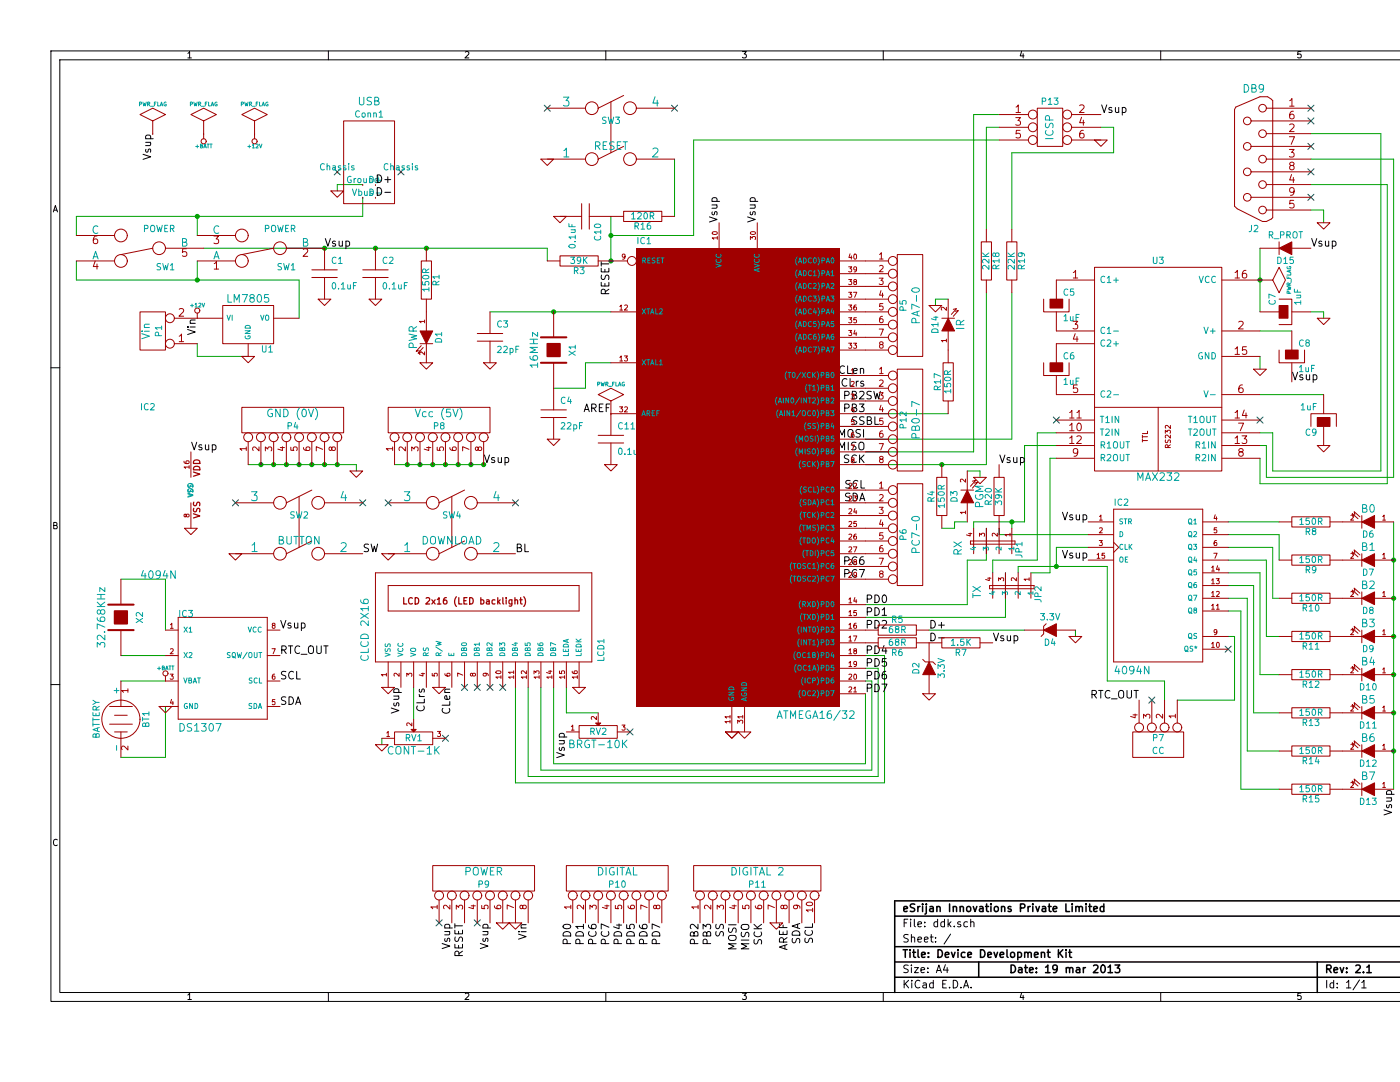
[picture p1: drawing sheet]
<svg xmlns="http://www.w3.org/2000/svg" width="279mm" height="216mm" viewBox="0 0 279 216" stroke-linecap="round" stroke-linejoin="round" font-family="sans-serif">
<g fill="none" stroke="#000" stroke-width=".2">
<path d="M37.5 10.7l.3-.4v1.3M37.5 11.6h.7M65.5 10.2v1.7M92.9 10.4l.4-.1 .3 .4-.8 .9h.8M120.9 10.2v1.7M148.2 10.3h.7l-.4 .5 .4 .1v.5l-.2 .2-.5-.2M176.3 10.2v1.7M203.9 10.2l-.3 1h.8M204.2 10.7v.9M231.6 10.2v1.7M259.6 10.3h-.6v.6l.2-.1 .4 .1v.5l-.1 .2-.5-.2M279.4 10.2h-269.2v189.6h269.2"/>
<path d="M279.4 11.9h-267.5v186.1h267.5M10.6 42.3l.4-1.3 .5 1.3M10.8 41.9h.6M10.2 73.4h1.7M10.7 104.9l.6-.1v-.4l-.6-.2v1.3h.5l.2-.4-.2-.2M10.2 136.6h1.7M11.4 167.6a.5 .5 0 0 0-.6 0 .5 .5 0 0 0-.1 .6l.2 .5 .5-.1M37.5 198.6l.3-.4v1.2M37.5 199.4h.7M65.5 198v1.8M92.9 198.3l.4-.1 .3 .4-.8 .8h.8M120.9 198v1.8"/>
<path d="M148.2 198.2h.7l-.4 .5 .4 .1v.5l-.2 .1-.5-.1M176.3 198v1.8M180.4 195.6v1.5M180.4 184.2h.5M180.7 196.3l.6 .8M181.2 183.4h-.8v1.5M181.3 192.6a.62 .62 0 0 0-.9 .1v.4l.8 .4 .1 .3-.4 .3-.5-.1M181.3 186.5a.62 .62 0 0 0-.9 .1v.4l.8 .4 .1 .3-.4 .3-.5-.1M181.3 195.6l-.9 .9M181.7 183.4v.2M181.7 183.9v1M181.9 192.6v.1"/>
<path d="M181.9 187.1l.1-.1a.36 .36 0 0 1 .5 .2v.8M181.9 186.5v1.5M181.9 193.1v1M182 195.6v.2M182 196.1v1M182.5 183.4v1.3l.2 .2M182.5 193.1h.8l-.8 1h.8M183.2 184.4l.7-.1-.1-.3-.4-.1-.2 .3 .1 .7h.5M183.2 187.5l.7-.1-.1-.4h-.4l-.2 .2 .1 .7h.5M183.6 195.8a.72 .72 0 0 0-1 .5 .72 .72 0 0 0 .7 .8l.3-.1M183.8 193.6l.7-.2v-.3h-.5l-.2 .2 .1 .7h.6M184.2 196.2h.6l.1 .9"/>
<path d="M184.5 187.5l.7-.1-.1-.4h-.4l-.2 .2 .1 .7h.5M184.6 184.8v.1M184.6 184v.2M184.9 196.5h-.5a.3 .3 0 0 0-.3 .3 .3 .3 0 0 0 .3 .3h.5M185.2 194v.1M185.2 193.1v.2M185.6 187h.6M185.9 186.5v1.3l.3 .2M186.3 196.2l-.5-.1-.3 .3 .1 .6 .2 .1h.5M186.3 195.6v1.5M186.7 187.9v.1M186.7 187v.2"/>
<path d="M186.9 194.1l.5-1.5 .5 1.5M187 193.6h.7M187.1 184l-.4-.1-.3 .3 .1 .6 .2 .1h.4M187.1 183.4v1.5M188.1 196.3h.5M188.5 184l-.4-.1-.3 .3v.6l.3 .1h.4M188.5 183.4v1.5M188.7 192.5l-.4 1.1h1M188.9 195.6h-.8v1.5h.8M189 193.1v1M189.2 183.4v1.5M189.4 184.4l.4 .5"/>
<path d="M189.5 197v.1M189.7 186.4l-1.3 2M189.8 183.9l-.6 .6M190.2 195.6a.77 .77 0 0 1 .9 .8 .77 .77 0 0 1-.9 .7zM190.4 184.8v.1M191.7 184l-.4-.1-.2 .3 .1 .2 .5 .1v.4h-.6M191.8 197v.1M192.3 197.1l.5-1.5 .5 1.5M192.4 196.7h.8M193.1 184l-.4-.1-.3 .3v.6l.3 .1h.4M193.7 184.1l.1-.1a.36 .36 0 0 1 .6 .2v.7M193.7 183.4v1.5"/>
<path d="M193.8 197v.1M203.9 198.1l-.3 .9h.8M204.2 198.6v.8M231.6 198v1.8M259.6 198.2h-.6v.6l.2-.1 .4 .1v.5l-.1 .1-.5-.1M264.8 195.6v1.5M266.2 196.2l-.5-.1-.3 .3 .1 .6 .2 .1h.5M266.2 195.6v1.5M266.9 197v.1M266.9 196.2v.1M268.7 196l.5-.4v1.5M268.7 197.1h.9"/>
<path d="M271.3 195.5l-1.3 2M271.8 196l.4-.4v1.5M271.8 197.1h.8"/>
</g>
<g fill="none" stroke="#000" stroke-width=".3">
<path d="M279.4 179.8h-100.8v18.2M178.6 182.8h100.8M178.6 188.9h100.8M178.6 195h100.8M178.6 191.9h100.8M180.2 189.5h.9M180.4 181.4l.7-.1-.1-.4h-.4l-.2 .2v.7h.6M180.7 189.5v1.5M181.6 189.5v.2M181.6 190v1M182.1 190h.6M182.3 189.5v1.3l.4 .2"/>
<path d="M182.5 180.4a.62 .62 0 0 0-.8 .1v.4l.8 .4v.3l-.3 .3-.5-.1M183.2 180.9v1M183.2 189.5v1.3l.2 .2M183.6 180.9l-.4 .3M183.9 190.5l.8-.1-.1-.3-.4-.1-.3 .2 .1 .8h.6M184.1 180.4v.1M184.1 180.9v1M184.9 180.9v1.3l-.3 .2M184.9 180.4v.1M185.3 190.9v.1M185.3 190.1v.1M185.6 180.9h.6l.1 1"/>
<path d="M186.3 181.3h-.5a.3 .3 0 0 0-.3 .3 .3 .3 0 0 0 .3 .3l.5-.1M187 181v-.1a.36 .36 0 0 1 .6 .2v.8M187 180.9v1M187.2 189.5a.77 .77 0 0 1 .9 .8 .77 .77 0 0 1-.9 .7zM188.6 190.5l.8-.1-.1-.3-.4-.1-.3 .2 .1 .8h.6M189.5 180.4v1.5M189.9 190l.3 1 .4-1M190.2 181l.1-.1a.36 .36 0 0 1 .6 .2v.8M190.2 180.9v1M191.2 189.5v.2M191.2 190v1M191.6 181l.1-.1a.36 .36 0 0 1 .6 .2v.8"/>
<path d="M191.6 180.9v1M192.6 190.1l-.4-.1-.4 .3 .1 .6 .3 .1h.4M193 181l.2-.1 .4 .1v.8l-.2 .1-.4-.1zM193.1 190.5l.8-.1-.1-.3-.4-.1-.3 .2 .1 .8h.6M194.2 180.9l.4 1 .3-1M195.3 191.9v3.1M195.5 180.9h.6l.1 1M195.7 189.5a.77 .77 0 0 1 .9 .8 .77 .77 0 0 1-.9 .7zM196.2 181.3h-.5a.3 .3 0 0 0-.3 .3 .3 .3 0 0 0 .3 .3l.5-.1M196.7 180.9h.6M196.9 180.4v1.3l.4 .2M197.1 190.5l.8-.1-.1-.3-.4-.1-.3 .2 .1 .8h.6"/>
<path d="M197.8 180.4v.1M197.8 180.9v1M198.4 190l.3 1 .4-1M198.5 181l.2-.1 .5 .1v.8l-.3 .1-.4-.1zM199.6 190.5l.7-.1v-.3l-.5-.1-.2 .2 .1 .8h.6M199.9 181v-.1a.36 .36 0 0 1 .6 .2v.8M199.9 180.9v1M201 189.5v1.3l.2 .2M201.8 190.2l.2-.2 .4 .2v.7l-.2 .1-.4-.1zM201.8 180.9h-.4l-.2 .2v.2l.6 .2v.3h-.6M201.8 192.6a.77 .77 0 0 1 .9 .7 .77 .77 0 0 1-.9 .8zM203.1 190.1l.5-.1 .3 .3-.1 .6-.2 .1h-.5"/>
<path d="M203.1 190v1.5M203.3 193.1h.6l.1 1M203.7 181.2l.7-.1 .1-.2v-.4l-.3-.1h-.5v1.5M204 193.4l-.5 .1a.3 .3 0 0 0-.3 .3 .3 .3 0 0 0 .3 .3l.5-.1M204.5 193.1h.6M204.5 190.2l.1-.1a.36 .36 0 0 1 .6 .1v.8M204.5 190v1M204.7 192.6v1.3l.4 .2M205.2 190.2a.35 .35 0 0 1 .3-.2 .35 .35 0 0 1 .3 .2v.8M205.2 180.9v1M205.5 193.6l.7-.2-.1-.3h-.4l-.2 .2v.7h.6M205.6 180.9l-.4 .3"/>
<path d="M206.1 180.4v.1M206.1 180.9v1M206.5 190.5l.7-.1-.1-.3-.4-.1-.2 .2v.8h.6M206.7 180.9l.4 1 .3-1M206.8 194v.1M206.8 193.1v.2M207.8 190.2l.1-.1a.36 .36 0 0 1 .6 .1v.8M207.8 190v1M208 180.9h.6l.1 1M208.7 193l.4-.4v1.5M208.7 194.1h.9M208.7 181.3h-.5a.3 .3 0 0 0-.3 .3 .3 .3 0 0 0 .3 .3l.5-.1"/>
<path d="M209 190h.6M209.2 189.5v1.3l.4 .2M209.2 180.9h.6M209.4 180.4v1.3l.4 .2M210.2 181.4l.7-.1-.1-.4h-.4l-.2 .2 .1 .7h.5M211 193.2l-.3 .3-.4-.1-.2-.2 .2-.6h.4l.2 .1a1.16 1.16 0 0 1-.2 1.3l-.4 .1M211.2 189.5v1.5M211.5 190.2l.6 .8M212.1 189.5l-.9 .9M212.7 180.4v1.5h.8M212.8 189.5v.2M212.8 190v1"/>
<path d="M212.8 193.2l.1-.1a.36 .36 0 0 1 .6 .2v.8M212.8 193.1v1M213.3 190h.6M213.5 193.3a.35 .35 0 0 1 .3-.2 .35 .35 0 0 1 .3 .2v.8M213.5 189.5v1.3l.4 .2M214 180.4v.1M214 180.9v1M214.7 181l.1-.1a.36 .36 0 0 1 .6 .2v.8M214.7 180.9v1M214.8 193.1h.6l.1 1M215.4 181.1a.35 .35 0 0 1 .3-.2 .35 .35 0 0 1 .3 .2v.8M215.5 193.4l-.5 .1a.3 .3 0 0 0-.2 .3 .3 .3 0 0 0 .2 .3l.5-.1"/>
<path d="M216.2 193.1v1M216.6 193.1l-.4 .3M216.7 180.4v.1M216.7 180.9v1M217.3 180.9h.6M217.5 180.4v1.3l.4 .2M218.2 192.7l.6-.1 .3 .4-.9 1.1h.9M218.3 181.4l.7-.1-.1-.4h-.4l-.2 .2v.7h.6M219.9 192.6h.2a.81 .81 0 0 1 .5 .7 .81 .81 0 0 1-.5 .8 .98 .98 0 0 1-.2-1.5zM220.3 180.9h-.4l-.3 .3v.6l.3 .1 .4-.1M220.3 180.4v1.5M221.1 193l.5-.4v1.5"/>
<path d="M221.1 194.1h.9M222.5 192.6h1l-.5 .5 .4 .2v.7l-.2 .1-.7-.1M262.9 191.9v6.1M264.8 193.4l.7-.1 .2-.2-.1-.4-.2-.1h-.6v1.5M265.2 193.4l.5 .7M266.2 193.6l.8-.2-.1-.3h-.5l-.2 .2 .1 .7h.6M267.5 193.1l.3 1 .4-1M268.8 194v.1M268.8 193.1v.2M270.6 192.7l.6-.1 .3 .4-1 1.1h1M272.1 194v.1M272.8 193l.4-.4v1.5"/>
<path d="M272.8 194.1h.9"/>
</g>
<path d="M261.6 62.2h2.6v1.3" fill="none" stroke="#00a000" stroke-width=".2"/>
<circle cx="201.9" cy="104.1" r=".41" fill="#00a000"/>
<g fill="none" stroke="#00a000" stroke-width=".2">
<path d="M201.9 104.1v1.3"/>
<circle cx="201.9" cy="104.1" r=".41"/>
</g>
<circle cx="64.8" cy="49.5" r=".41" fill="#00a000"/>
<g fill="none" stroke="#00a000" stroke-width=".2">
<path d="M40.6 49.5h68.6"/>
<circle cx="64.8" cy="49.5" r=".41"/>
</g>
<circle cx="39.4" cy="43.2" r=".41" fill="#00a000"/>
<g fill="none" stroke="#00a000" stroke-width=".2">
<path d="M194.3 22.9v67.3M199.4 25.4h-2.5v20.3M219.7 25.4h2.6v5.1h-20.4v15.2M72.4 43.2h-57.2v3.8M39.4 68.6v2.5h10.1M172.7 82.6h16.5M24.1 115.6h8.9v10.1M203.2 113h17.8v22.9h11.4v3.8M24.1 135.9h8.9M102.9 137.2v19h73.6M108 137.2v16.5h66M245.1 127h1.3v12.7h-11.4"/>
<circle cx="39.4" cy="43.2" r=".41"/>
</g>
<circle cx="210.8" cy="113" r=".41" fill="#00a000"/>
<g fill="none" stroke="#00a000" stroke-width=".2">
<path d="M172.7 90.2h21.6M196.9 105.4v6.4h-3.9v8.9M200.7 114.3v8.9M203.2 113v1.3M217.2 109.2h-6.4v3.8M176.5 130.8v25.4"/>
<circle cx="210.8" cy="113" r=".41"/>
</g>
<circle cx="121.9" cy="47" r=".41" fill="#00a000"/>
<g fill="none" stroke="#00a000" stroke-width=".2">
<path d="M121.9 47h16.5"/>
<circle cx="121.9" cy="47" r=".41"/>
</g>
<circle cx="121.9" cy="52.1" r=".41" fill="#00a000"/>
<g fill="none" stroke="#00a000" stroke-width=".2">
<path d="M251.5 66h6.3M71.1 92.7v1.3M193 94h2.6v1.3M209.6 91.4h1.2M210.8 86.4h-3.8v25.4M172.7 120.7h20.3M172.7 123.2h28M214.6 125.7v1.3M76.2 147.3v1.3M113 142.2h6.4"/>
<circle cx="121.9" cy="52.1" r=".41"/>
</g>
<circle cx="278.1" cy="149.9" r=".41" fill="#00a000"/>
<circle cx="278.1" cy="149.9" r=".41" fill="none" stroke="#00a000" stroke-width=".2"/>
<circle cx="278.1" cy="142.2" r=".41" fill="#00a000"/>
<circle cx="278.1" cy="142.2" r=".41" fill="none" stroke="#00a000" stroke-width=".2"/>
<circle cx="278.1" cy="134.6" r=".41" fill="#00a000"/>
<circle cx="278.1" cy="134.6" r=".41" fill="none" stroke="#00a000" stroke-width=".2"/>
<circle cx="278.1" cy="127" r=".41" fill="#00a000"/>
<circle cx="278.1" cy="127" r=".41" fill="none" stroke="#00a000" stroke-width=".2"/>
<circle cx="278.1" cy="119.4" r=".41" fill="#00a000"/>
<circle cx="278.1" cy="119.4" r=".41" fill="none" stroke="#00a000" stroke-width=".2"/>
<circle cx="278.1" cy="111.8" r=".41" fill="#00a000"/>
<g fill="none" stroke="#00a000" stroke-width=".2">
<path d="M261.6 31.8h16.5v63.5h-25.4v-6.4h-1.2M59.7 55.9v7.6M109.2 49.5v2.6M261.6 41.9h2.6v2.6M251.5 71.1v2.6M245.1 116.8h5.1v25.4h5.1M245.1 111.8h7.6v15.2h2.6M245.1 106.7h10.2v5.1M82.6 137.2v6.3M113 137.2v5M172.7 130.8h3.8M172.7 135.9h1.3v17.8"/>
<path d="M245.1 121.9h2.6v35.6h7.6"/>
<circle cx="278.1" cy="111.8" r=".41"/>
</g>
<circle cx="110.5" cy="62.2" r=".41" fill="#00a000"/>
<g fill="none" stroke="#00a000" stroke-width=".2">
<path d="M261.6 36.8h15.3v59.7h-25.4v-5.1M261.6 26.7h14v67.3h-21.6v-7.6h-2.5M39.4 43.2v3.8M39.4 52.1v3.8M97.8 62.2h24.1M147.3 85.1h25.4"/>
<circle cx="110.5" cy="62.2" r=".41"/>
</g>
<circle cx="74.9" cy="49.5" r=".41" fill="#00a000"/>
<circle cx="74.9" cy="49.5" r=".41" fill="none" stroke="#00a000" stroke-width=".2"/>
<circle cx="85.1" cy="49.5" r=".41" fill="#00a000"/>
<g fill="none" stroke="#00a000" stroke-width=".2">
<path d="M72.4 39.4v3.8M251.5 78.7h12.7M49.5 92.7h21.6M204.5 88.9h6.3M245.1 104.1h10.2M245.1 109.2h8.9v10.2h1.3M245.1 119.4h3.8v30.5h6.4M245.1 114.3h6.4v20.3h3.8M278.1 104.1v53.4M172.7 138.4v14M172.7 133.4h2.6v21.5M185.4 125.7h19.1"/>
<circle cx="85.1" cy="49.5" r=".41"/>
</g>
<circle cx="52.1" cy="92.7" r=".41" fill="#00a000"/>
<circle cx="52.1" cy="92.7" r=".41" fill="none" stroke="#00a000" stroke-width=".2"/>
<circle cx="54.6" cy="92.7" r=".41" fill="#00a000"/>
<circle cx="54.6" cy="92.7" r=".41" fill="none" stroke="#00a000" stroke-width=".2"/>
<circle cx="57.1" cy="92.7" r=".41" fill="#00a000"/>
<circle cx="57.1" cy="92.7" r=".41" fill="none" stroke="#00a000" stroke-width=".2"/>
<circle cx="59.7" cy="92.7" r=".41" fill="#00a000"/>
<circle cx="59.7" cy="92.7" r=".41" fill="none" stroke="#00a000" stroke-width=".2"/>
<circle cx="62.2" cy="92.7" r=".41" fill="#00a000"/>
<circle cx="62.2" cy="92.7" r=".41" fill="none" stroke="#00a000" stroke-width=".2"/>
<circle cx="64.8" cy="92.7" r=".41" fill="#00a000"/>
<circle cx="64.8" cy="92.7" r=".41" fill="none" stroke="#00a000" stroke-width=".2"/>
<circle cx="67.3" cy="92.7" r=".41" fill="#00a000"/>
<g fill="none" stroke="#00a000" stroke-width=".2">
<path d="M134.6 31.8v11.4"/>
<circle cx="67.3" cy="92.7" r=".41"/>
</g>
<circle cx="251.5" cy="55.9" r=".41" fill="#00a000"/>
<g fill="none" stroke="#00a000" stroke-width=".2">
<path d="M67.3 36.8h5.1M121.9 43.2v8.9"/>
<circle cx="251.5" cy="55.9" r=".41"/>
</g>
<circle cx="96.5" cy="92.7" r=".41" fill="#00a000"/>
<circle cx="96.5" cy="92.7" r=".41" fill="none" stroke="#00a000" stroke-width=".2"/>
<circle cx="94" cy="92.7" r=".41" fill="#00a000"/>
<circle cx="94" cy="92.7" r=".41" fill="none" stroke="#00a000" stroke-width=".2"/>
<circle cx="91.4" cy="92.7" r=".41" fill="#00a000"/>
<circle cx="91.4" cy="92.7" r=".41" fill="none" stroke="#00a000" stroke-width=".2"/>
<circle cx="88.9" cy="92.7" r=".41" fill="#00a000"/>
<circle cx="88.9" cy="92.7" r=".41" fill="none" stroke="#00a000" stroke-width=".2"/>
<circle cx="86.4" cy="92.7" r=".41" fill="#00a000"/>
<circle cx="86.4" cy="92.7" r=".41" fill="none" stroke="#00a000" stroke-width=".2"/>
<circle cx="83.8" cy="92.7" r=".41" fill="#00a000"/>
<circle cx="83.8" cy="92.7" r=".41" fill="none" stroke="#00a000" stroke-width=".2"/>
<circle cx="81.3" cy="92.7" r=".41" fill="#00a000"/>
<g fill="none" stroke="#00a000" stroke-width=".2">
<path d="M78.7 92.7h17.8M172.7 92.7h24.2M193 104.1h-2.5v1.3h-2.5"/>
<circle cx="81.3" cy="92.7" r=".41"/>
</g>
<circle cx="188" cy="92.7" r=".41" fill="#00a000"/>
<g fill="none" stroke="#00a000" stroke-width=".2">
<path d="M67.3 36.8v1.3M194.3 22.9h5.1M199.4 27.9h-61v19.1M15.2 52.1v3.8h44.5M189.2 59.7h-2.5v1.3M196.9 58.4v34.3M201.9 58.4v29.2h-29.2M209.6 91.4v22.9h-3.9M207 111.8h-8.9v2.5M24.1 130.8h8.9M105.4 137.2v17.7h69.9M110.5 137.2v15.2h62.2"/>
<path d="M33 141v10.1h-8.9"/>
<circle cx="188" cy="92.7" r=".41"/>
</g>
<circle cx="39.4" cy="55.9" r=".41" fill="#00a000"/>
<g fill="none" stroke="#00a000" stroke-width=".2">
<path d="M251.5 49.5v12.7M121.9 72.4h-5.1v5.1h-6.3M204.5 88.9v15.2h-10.2v1.3M199.4 105.4v1.3h17.8"/>
<circle cx="39.4" cy="55.9" r=".41"/>
</g>
<g fill="none" stroke="#a00000" stroke-width=".2">
<path d="M48.3 22.9l2.5-1.3 2.5 1.3-2.5 1.2zM50.8 26.7h.1M50.8 24.1v2.6M50.8 26.7v1M199.4 22.9h5.8M199.4 25.4h5.8M199.4 27.9h5.8M202.7 23.5h1l-.6 .6 .5 .1v.7l-.2 .1-.7-.1M202.8 21.4l.4-.5v1.6M202.8 22.5h.9M203.6 26h-.8v.7l.2-.1 .5 .1 .2 .2-.1 .5-.2 .1-.6-.1M207 21.6h5.1v7.6h-5.1z"/>
<path d="M213.9 22.9h5.8M213.9 25.4h5.8M213.9 27.9h5.8M215.5 21.1l.6-.2 .3 .5-1 1.1h1M215.8 23.4l-.3 1.1h.9M216.2 26a.62 .62 0 0 0-.7 .7v.7l.3 .1 .5-.1 .1-.5-.2-.2-.4-.1-.3 .3M216.2 24v1M15.2 52.1h7.7M15.2 47h7.7M19 52.1l-.4 1.1h1M19.4 47.1a.62 .62 0 0 0-.8 .7l.1 .7 .2 .1 .5-.1 .1-.5-.1-.2-.5-.1-.3 .3M19.4 52.7v1"/>
<path d="M30.5 49.5l-6.4 1.3M33 49.5h7.6M37.2 49.6h-.7l-.1 .8 .2-.2 .5 .1 .2 .2-.1 .5-.2 .2-.6-.2M39.4 52.1h7.6M39.4 47h7.6M42.7 47.1h.9l-.5 .6 .5 .1v.7l-.3 .1-.6-.1M42.7 52.6l.5-.4v1.5M42.7 53.7h.9M54.6 49.5l-6.3 1.3M57.2 49.5h7.6M60.5 49.8l.6-.2 .3 .5-.9 1.1h.9M251.5 55.9h.1"/>
<path d="M251.5 55.9h2.5M255.3 53.3l1.2 2.6-1.2 2.5-1.3-2.5zM39.4 62.5v1M119.4 78.7l2.5-1.2 2.6 1.2-2.6 1.3zM185.4 61h2.6l-1.3 1.2zM188 63.5h2.5M188.2 72.4h2v7.6h-2zM189.2 69.9v2.5M121.9 82.6h.1M121.9 80v2.6M189.2 80v2.6M198.4 95.3h2v7.6h-2z"/>
<path d="M199.4 92.7v2.6M199.4 102.9v2.5M24.1 135.9v5.1M25.5 137.8h-1.2l.3 .4M25.5 137.4v.8M33 134.9v1h2.6M33 125.7h2.6M33 130.8h2.6M34 134.5h.6l-.4 .4 .3 .1v.4l-.1 .1-.4-.1M34 124.7l.3-.3v1M34 129.5l.4-.1 .2 .3-.6 .8h.6M34 125.4h.6"/>
<path d="M34.2 139.5l-.2 .8h.6M34.5 140v.6M35.6 123.2h17.7v20.3h-17.7zM53.3 125.7h2.6M53.3 130.8h2.6M53.3 135.9h2.6M54.3 129.4h.6l-.4 1.1M54.5 124.8l-.2-.2 .1-.2h.4l.1 .3-.6 .3 .2 .4 .4-.1v-.4l-.2-.1M54.8 134.5l-.3 .1-.2 .8 .2 .1 .4-.1-.1-.4-.3-.1-.2 .2M54.9 139.6h-.5l-.1 .5 .5-.1 .1 .5-.2 .1-.4-.1M227.3 139.7v4.6M229.9 139.7v4.6"/>
<path d="M232.4 139.7v4.6M235 139.7v4.6M21.9 141h4.5M21.9 144.5h4.5M22.9 142.7h2.5M22.9 146.1h2.5M24.1 146.1v5M25.5 148.9v.8l-.9-.8-.3 .2 .1 .5M33 141h2.6M53.3 141h2.6M226.1 146.1h10.1v5h-10.1zM226.1 142.6h.8"/>
<path d="M226.5 142.5v.7l-.9-.2M228.2 143.3v-.8l.5 .5 .1-.4h.6l.1 .1-.1 .6M232 142.5v.8l-.9-.8-.3 .2 .1 .5M234.6 142.9h-1.3l.4 .3M234.6 142.5v.7M86.4 172.7h20.3v5.1h-20.3zM87.6 179.6v4.6M90.2 179.6v4.6M92.7 179.6v4.6M95.3 179.6v4.6M97.8 179.6v4.6M100.3 179.6v4.6"/>
<path d="M102.9 179.6v4.6M105.4 179.6v4.6M113 172.7h20.4v5.1h-20.4zM114.3 179.6v4.6M116.8 179.6v4.6M119.4 179.6v4.6M121.9 179.6v4.6M124.5 179.6v4.6M127 179.6v4.6M129.5 179.6v4.6M132.1 179.6v4.6M138.4 172.7h25.4v5.1h-25.4z"/>
<path d="M139.7 179.6v4.6M142.2 179.6v4.6M144.8 179.6v4.6M147.3 179.6v4.6M149.9 179.6v4.6M152.4 179.6v4.6M154.9 179.6v4.6M157.5 179.6v4.6M160 179.6v4.6M162.6 179.6v4.6M87.2 181h-1.2l.4 .3M87.2 180.6v.7"/>
<path d="M89.8 180.6v.8l-.9-.8-.4 .2 .1 .5M91.1 181.4v-.8l.4 .5 .2-.4h.5l.1 .1-.1 .6M94 180.7h.9M94.5 180.6v.7l-1-.2M96.1 180.7v.6h.6l-.1-.1 .1-.5h.6l.1 .1-.1 .5M98.7 180.7l.1 .4a.87 .87 0 0 0 1.1 0l-.1-.4h-.5l-.1 .4 .2 .2M99.1 184.2h2.5l-1.3 1.2zM101.6 184.2h2.5l-1.2 1.2zM102.5 181.1l-1.3-.5v.8M104.3 180.8l.2-.2h.3l.2 .2v.4l-.2 .1-.4-.1-.2-.5h-.3l-.1 .1 .1 .5h.3l.1-.2M113.9 181h-1.3l.4 .3M113.9 180.6v.7"/>
<path d="M116.5 180.6v.8l-.9-.8-.4 .2 .1 .5M117.7 181.4v-.8l.5 .5 .1-.4h.6l.1 .1-.1 .6M120.7 180.7h.8M121.1 180.6v.7l-.9-.2M122.8 180.7v.6h.6l-.1-.1 .1-.5h.6l.1 .1-.1 .5M125.3 180.7l.1 .4a.87 .87 0 0 0 1.2 0l-.1-.4h-.5l-.2 .4 .3 .2M129.2 181.1l-1.3-.5v.8M131 180.8l.2-.2h.3l.2 .2-.1 .4-.1 .1-.5-.1-.1-.5h-.3l-.2 .1 .2 .5h.3l.1-.2M139.3 181h-1.3l.4 .3M139.3 180.6v.7M141.9 180.6v.8l-.9-.8-.4 .2 .1 .5M143.1 181.4v-.8l.5 .5 .1-.4h.6l.1 .1-.1 .6"/>
<path d="M146.1 180.7h.8M146.5 180.6v.7l-.9-.2M148.2 180.7v.6h.6l-.1-.1 .1-.5h.6l.1 .1-.1 .5M150.7 180.7l.1 .4a.87 .87 0 0 0 1.2 0l-.1-.4h-.5l-.2 .4 .3 .2M153.7 184.2h2.5l-1.3 1.2zM154.6 181.1l-1.3-.5v.8M156.4 180.8l.2-.2h.3l.2 .2-.1 .4-.1 .1-.5-.1-.1-.5h-.3l-.2 .1 .2 .5h.3l.1-.2M158.9 180.6l.3 .2-.1 .4-.6 .1-.1-.5 .2-.2 .7 .1 .3 .1v.4M161 180.2a.74 .74 0 0 1 1.2 .2 .74 .74 0 0 1-1.3-.1zM162.2 181.6h-1.3l.4 .3M162.2 181.2v.7"/>
<circle cx="50.8" cy="28.2" r=".51"/>
<circle cx="206.1" cy="27.9" r=".89"/>
<circle cx="206.1" cy="25.4" r=".89"/>
<circle cx="206.1" cy="22.9" r=".89"/>
<circle cx="213" cy="27.9" r=".89"/>
<circle cx="213" cy="22.9" r=".89"/>
<circle cx="213" cy="25.4" r=".89"/>
<circle cx="24.1" cy="47" r="1.27"/>
<circle cx="24.1" cy="52.1" r="1.27"/>
<circle cx="31.7" cy="49.5" r="1.27"/>
<circle cx="48.3" cy="47" r="1.27"/>
<circle cx="48.3" cy="52.1" r="1.27"/>
<circle cx="55.9" cy="49.5" r="1.27"/>
<circle cx="39.4" cy="62" r=".51"/>
<circle cx="33" cy="134.4" r=".51"/>
<circle cx="24.1" cy="143.5" r="3.8"/>
<circle cx="227.3" cy="145.2" r=".89"/>
<circle cx="229.9" cy="145.2" r=".89"/>
<circle cx="232.4" cy="145.2" r=".89"/>
<circle cx="235" cy="145.2" r=".89"/>
<circle cx="87.6" cy="178.7" r=".89"/>
<circle cx="90.2" cy="178.7" r=".89"/>
<circle cx="92.7" cy="178.7" r=".89"/>
<circle cx="95.3" cy="178.7" r=".89"/>
<circle cx="97.8" cy="178.7" r=".89"/>
<circle cx="100.3" cy="178.7" r=".89"/>
<circle cx="102.9" cy="178.7" r=".89"/>
<circle cx="105.4" cy="178.7" r=".89"/>
<circle cx="114.3" cy="178.7" r=".89"/>
<circle cx="116.8" cy="178.7" r=".89"/>
<circle cx="119.4" cy="178.7" r=".89"/>
<circle cx="121.9" cy="178.7" r=".89"/>
<circle cx="124.5" cy="178.7" r=".89"/>
<circle cx="127" cy="178.7" r=".89"/>
<circle cx="129.5" cy="178.7" r=".89"/>
<circle cx="132.1" cy="178.7" r=".89"/>
<circle cx="139.7" cy="178.7" r=".89"/>
<circle cx="142.2" cy="178.7" r=".89"/>
<circle cx="144.8" cy="178.7" r=".89"/>
<circle cx="147.3" cy="178.7" r=".89"/>
<circle cx="149.9" cy="178.7" r=".89"/>
<circle cx="152.4" cy="178.7" r=".89"/>
<circle cx="154.9" cy="178.7" r=".89"/>
<circle cx="157.5" cy="178.7" r=".89"/>
<circle cx="160" cy="178.7" r=".89"/>
<circle cx="162.6" cy="178.7" r=".89"/>
</g>
<g fill="none" stroke="#00a0a0" stroke-width=".2">
<path d="M209.2 19.9l.4-.3v1.2M210.4 19.6h.8l-.5 .4 .4 .2v.5l-.2 .1-.5-.1M48.2 20.8l.4-.1v-.3h-.4v.7M48.8 20.4l.2 .7 .2-.5 .1 .5 .2-.7M49.5 29.2h.5M49.8 28.9v.6M49.8 20.8l.4-.1v-.3h-.4v.7M50 20.8l.2 .3M50.4 29l.2-.2v.7M50.4 21.2h.6M50.4 29.5h.4M51.1 28.8h.3l.1 .2-.4 .5h.4"/>
<path d="M51.1 20.7h.3M51.5 20.4h-.4v.7M51.8 28.8l.2 .7 .3-.7M51.8 20.4v.7h.3M52.3 21.1l.3-.7 .2 .7M52.4 20.9h.3M53.5 20.4a.34 .34 0 0 0-.5 .4 .34 .34 0 0 0 .5 .3v-.3h-.1M208 20.2h.6l.1-.5-.7-.1v1.2M208.6 27.7h1.6M208.7 24.6a.62 .62 0 0 0 .1 .8h.4l.4-.7 .3-.1 .3 .3-.1 .6M208.8 26a.72 .72 0 0 0 .5 1 .72 .72 0 0 0 .9-.7l-.2-.3M209.2 20.8h.7"/>
<path d="M209.4 24v-.8l-.3-.1h-.3l-.2 .3v.6h1.6M18.6 51.7l.5-1.6 .5 1.6M18.7 51.2h.7M19.5 45.2a.72 .72 0 0 0-1 .5 .72 .72 0 0 0 .7 .9l.3-.1M28.8 45.6h.6l.1-.5-.7-.1v1.2M30.1 45.1l.2-.1a.45 .45 0 0 1 .6 .4l-.1 .7-.5 .1-.3-.4zM31.3 45l.3 1.2 .3-.9 .2 .9 .3-1.2M32.1 52.7l-.5-.1-.2 .1v.4l.6 .3 .1 .2-.3 .2h-.5M32.5 52.6l.3 1.2 .2-.8 .3 .8 .3-1.2M32.9 45.6h.4M33.5 45h-.6v1.2h.6M34 53l.4-.4v1.2"/>
<path d="M34 45.6h.6l.1-.5-.7-.1v1.2M34 53.8h.7M34.3 45.6l.4 .6M36.4 48.3h.5l.3-.1v-.3l-.1-.2-.7-.1v1.5h.6l.3-.3a.41 .41 0 0 0-.4-.5M42.7 51.7l.5-1.6 .5 1.6M42.8 51.2h.8M43.7 45.2a.72 .72 0 0 0-1 .5 .72 .72 0 0 0 .7 .9l.3-.1M53 45.6h.6v-.5l-.6-.1v1.2M54.2 45.1l.3-.1a.45 .45 0 0 1 .5 .4l-.1 .7-.4 .1-.3-.4zM55.4 45l.3 1.2 .3-.9 .2 .9 .3-1.2M56.2 52.7l-.5-.1-.2 .1 .1 .4 .5 .3 .1 .2-.2 .2h-.5M56.6 52.6l.3 1.2 .3-.8 .2 .8 .3-1.2"/>
<path d="M57 45.6h.4M57.6 45h-.6v1.2h.6M58.1 53l.4-.4v1.2M58.1 45.6h.7v-.5l-.7-.1v1.2M58.1 53.8h.8M58.4 45.6l.5 .6M60.6 48.3h.5l.2-.1 .1-.3-.2-.2-.6-.1v1.5h.5l.3-.3a.41 .41 0 0 0-.3-.5M256.8 57.2l.8 .2-.5 .1 .5 .2-.8 .1M256.8 55.2v.3h.8M256.9 53.2a.34 .34 0 0 0 .3 .4 .34 .34 0 0 0 .3-.4h-.2v.1M257.2 55.3v.2M257.3 58.5l-.1-.4h-.3l-.1 .4h.8"/>
<path d="M257.3 56.9l-.1-.4h-.3l-.1 .4h.8M257.4 53.9v.4M257.6 54.5v.4h-.8M257.6 53.9l-.8 .2 .8 .3M257.6 56.5l-.3 .2M257.7 55.7v.6M38 61h.6M38.3 60.7v.6M38.9 60.7l.2-.2v.8M38.9 61.3h.5M39.7 60.6l.3-.1 .1 .2-.5 .6h.5M40.3 60.5l.3 .8 .2-.8"/>
<path d="M119.3 76.7l.4-.1v-.3h-.4v.7M120 76.3l.1 .7 .2-.5 .1 .5 .2-.7M120.9 76.7l.4-.1v-.3h-.4v.7M121.1 76.7l.2 .3M121.5 77.1h.6M122.3 76.6h.2M122.6 76.3h-.3v.7M122.9 76.3v.7h.4M123.4 77l.3-.7 .2 .7M123.5 76.8h.4M124.6 76.3a.34 .34 0 0 0-.4 .3 .34 .34 0 0 0 .4 .3v-.2h-.1M187.1 77.7l-.1-.6h-.4l-.2 .6h1.3"/>
<path d="M187.7 76.2h-1.3l.4 .3M187.7 75.1l-1.3-.6v.9M187.7 77l-.6 .4M187.7 75.8v.7M188.5 76.5v.6l.6 .1-.1-.2 .1-.5h.5l.1 .2-.1 .5M188.5 75.4a.74 .74 0 0 1 1.2 .3 .74 .74 0 0 1-1.2-.1zM189.1 74.7v-.6l-.5-.1-.1 .7h1.2M189.7 78.1h-1.2l.3 .3M189.7 77.7v.7M189.7 74l-.6 .4M196.7 97.6a.74 .74 0 0 1 1.2 .3 .74 .74 0 0 1-1.3-.1zM197.9 98.7v.8l-.9-.8-.4 .2 .1 .5"/>
<path d="M197.9 99.9l-.6 .4M198.6 98.2h1.3M198.6 97.5l.8 .7M199.2 98.7l.2 .3v.3l-.6 .1-.2-.4 .3-.3 .7 .1 .2 .2 .1 .3M199.9 97.5l-.7 .5M197.3 100.6l-.1-.6-.5-.1-.1 .7h1.3M198.6 100.7v-.8l.5 .5 .1-.4h.6l.1 .2-.1 .5M18.5 139.7l.7 .5-.7 .4M22.8 137.8h.9M23.3 137.3v1M31.4 133.4h.6M31.8 133.1v.6"/>
<path d="M32.4 133.2h.3v-.2l-.3-.1v.8h.3l.1-.3-.2-.2M33 133.7l.3-.8 .3 .8M33.1 133.5h.4M33.7 132.9h.4M33.9 132.9v.8M34.3 132.9h.4M34.5 132.9v.8M35.9 121.8v1.3M36.7 135.3l.3 1 .3-1M36.7 125.1l.7 1M36.7 130.2l.7 1M37.2 121.9a.5 .5 0 0 0-.6 0 .5 .5 0 0 0-.2 .6l.3 .5 .5-.1"/>
<path d="M37.4 125.1l-.7 1M37.4 130.2l-.7 1M37.6 121.8h.8l-.4 .5 .4 .1v.5l-.2 .2-.6-.2M37.7 135.8l.4-.1 .1-.3-.5-.1v1h.4l.2-.3-.3-.2M37.7 125.4l.3-.3v1M37.7 130.3l.4-.1 .2 .3-.6 .7h.6M37.7 126.1h.6M38.6 136.3l.3-1 .3 1M38.7 136h.4M39.4 135.3h.6M39.7 135.3v1M45.9 130.3h-.5v.3a.43 .43 0 0 1 .5 .5l-.5 .1"/>
<path d="M46.5 130.3l.3-.1 .1 .2 .1 .5-.2 .3-.4-.1zM46.5 131l.5 .3M47.3 130.2l.3 1 .2-.7 .2 .7 .2-1M49.3 130.1l-.8 1.4M49.5 125.1l.4 1 .3-1M49.8 130.3l.3-.1 .1 .2 .1 .5-.2 .3-.4-.1zM50.3 135.3h-.5v.4a.43 .43 0 0 1 .5 .5h-.6M50.7 130.2v.8l.2 .2 .4-.2v-.8M51.1 125.2a.44 .44 0 0 0-.6 .4 .44 .44 0 0 0 .6 .4M51.3 135.4a.44 .44 0 0 0-.6 .4 .44 .44 0 0 0 .6 .4M51.7 130.2h.5M51.8 135.3v1h.4"/>
<path d="M51.9 130.2v1M52.1 125.2a.44 .44 0 0 0-.6 .4 .44 .44 0 0 0 .6 .4M18.5 142.2v.6h1.3v-.6M18.5 143.2v.7M18.5 144.2v.7M18.5 144.6h1.3M18.5 143.6h1.3M19.2 146.7l.2-.3 .4 .2v.5h-1.3l.2-.6 .4 .1 .1 .5M19.2 142.4v.4M19.2 141.7v-.7h-.5l-.2 .7h1.3M19.2 140.2h.6M19.5 145.3v.6"/>
<path d="M19.8 145.2l-1.3 .4 1.3 .4M19.8 140.9l-.6 .5M23.3 148.7v1M28.4 143.1v.7M28.4 143.5h1.3M29.1 144.5l.2-.3 .4 .2v.5h-1.3l.2-.6 .4 .1 .1 .5M29.7 142.4h-1.3l.4 .3M29.7 142v.7M35.9 144.4a.77 .77 0 0 1 .9 .7 .77 .77 0 0 1-.9 .8zM37.3 140.4a.45 .45 0 0 0-.5 .5 .45 .45 0 0 0 .6 .4v-.4h-.2M38.3 144.4a.62 .62 0 0 0-.9 .1v.5l.8 .3 .1 .3-.4 .3-.5-.1M38.4 140.4v1l-.6-1v1"/>
<path d="M38.8 144.8l.5-.4v1.5M38.8 145.9h.9M38.9 140.4a.51 .51 0 0 1 .6 .5 .51 .51 0 0 1-.6 .5zM40.2 144.4h.9l-.5 .6 .5 .1v.7l-.3 .1-.6-.1M41.9 144.5l.2-.1a.81 .81 0 0 1 .5 .7 .81 .81 0 0 1-.5 .8l-.2-.1-.2-.5zM43.1 144.4h1l-.6 1.5M50.2 140.4h-.4l-.1 .3a.43 .43 0 0 1 .5 .6h-.5M50.7 140.4a.51 .51 0 0 1 .6 .5 .51 .51 0 0 1-.6 .5zM51.6 141.4l.3-1 .3 1M51.7 141.1h.4M230.2 147.2h.6l.1-.5-.7-.1v1.2M230.9 149.2a.5 .5 0 0 0-.6 0 .5 .5 0 0 0-.2 .6l.3 .5 .5-.1"/>
<path d="M231.3 146.6h.9l-.6 1.2M232.2 149.2a.5 .5 0 0 0-.7 0 .5 .5 0 0 0-.1 .6l.2 .5 .6-.1M93 173.9l.7-.1 .2-.2-.1-.4-.2-.1h-.6v1.5M94.5 173.3a.5 .5 0 0 1 .6-.2 .5 .5 0 0 1 .4 .5l-.1 .8a.53 .53 0 0 1-.6 .2 .53 .53 0 0 1-.4-.5zM95.6 176.4h.6v-.5l-.6-.1v1.2M96 173.1l.3 1.5 .3-1.1 .3 1.1 .4-1.5M97.5 176.3l-.2 .3-.4-.1v-.6l.4-.1 .2 .2v.7l-.2 .3h-.4M97.9 173.8h.5M98.6 173.1h-.7v1.5h.7M99.2 173.9l.8-.1 .1-.2v-.4l-.3-.1h-.6v1.5M99.6 173.9l.5 .7M119.4 173.1a.77 .77 0 0 1 .9 .7 .77 .77 0 0 1-.9 .8z"/>
<path d="M121 173.1v1.5M121.6 176.4h.7v-.5l-.7-.1v1.2M122.5 173.2a.7 .7 0 0 0-.9 .7 .7 .7 0 0 0 1 .6v-.5h-.3M122.9 176.1l.3-.3v1.2M122.9 177h.7M123.2 173.1v1.5M123.7 173.1h.9M124.2 175.9l.2-.1a.67 .67 0 0 1 .4 .6 .67 .67 0 0 1-.4 .6l-.3-.4zM124.2 173.1v1.5M124.9 174.6l.5-1.5 .5 1.5M125 174.2h.8M126.4 173.1v1.5h.8"/>
<path d="M146.1 173.1a.77 .77 0 0 1 .9 .7 .77 .77 0 0 1-.9 .8zM147.6 173.1v1.5M149.1 173.2a.7 .7 0 0 0-.9 .7 .7 .7 0 0 0 1 .6v-.5h-.3M149.6 176.4h.6v-.5l-.6-.1v1.2M149.9 173.1v1.5M150.4 173.1h.9M150.8 176.1l.4-.3v1.2M150.8 177h.7M150.8 173.1v1.5M151.6 174.6l.5-1.5 .5 1.5M151.7 174.2h.7M152 176.1l.4-.3v1.2"/>
<path d="M152 177h.7M153.1 173.1v1.5h.7M155.4 173.2l.6-.1 .3 .4-1 1.1h1"/>
</g>
<g fill="none" stroke="#000" stroke-width=".2">
<path d="M219.9 20.9l.5 1.6 .5-1.6M221.9 21.5l-.4-.1-.2 .3 .1 .2 .5 .1v.4h-.6M222.6 21.4v.9a.39 .39 0 0 0 .7 0M223.3 21.4v1.1M224 21.5l.4-.1 .3 .3-.1 .6-.2 .2-.4-.1M224 21.4v1.6M120 56.3v.8h1.5v-.8M120 53.5v.8h1.5v-.8M120 52.2v.9M120 52.7h1.5M120.1 54.9a.62 .62 0 0 0 0 .8h.5l.3-.7 .3-.1 .3 .3-.1 .6M120.7 53.7v.6"/>
<path d="M120.7 56.6v.5M120.8 58.6l-.1-.7-.2-.2-.4 .1-.1 .2v.6h1.5M121.5 57.7l-.7 .5M37.4 65.7l1.6 .5-1.6 .6M37.4 65.3h.2M37.9 65.3h1.1M37.9 64.5h1.1M39 63.9h-.8a.37 .37 0 0 0-.3 .3 .37 .37 0 0 0 .2 .3M168.6 78.9l.7-.1 .2-.2-.1-.4-.2-.1h-.6v1.5M170.1 78.8h.5l.2-.1 .1-.3-.1-.2-.7-.1v1.5h.6l.3-.3a.41 .41 0 0 0-.4-.5M171.6 78.2l.5-.1 .3 .4-.9 1.1h.9M116.6 82.1l.5-1.5 .5 1.5"/>
<path d="M116.7 81.7h.7M118.1 81.4h.7l.2-.3-.1-.3-.2-.2h-.6v1.5M118.5 81.4l.5 .7M119.6 81.4h.5M120.3 80.6h-.7v1.5h.7M121 81.4h.5M121.7 80.6h-.7v1.5M167.5 89.8v-1.6l.5 1.1 .6-1.1v1.6M167.5 87.2v-1.5l.5 1.1 .6-1.1v1.5M168.6 81.4h.7l.2-.3-.1-.3-.2-.2h-.6v1.5M169.3 85.9a.5 .5 0 0 1 .6-.2 .5 .5 0 0 1 .3 .5v.8a.53 .53 0 0 1-.6 .2 .53 .53 0 0 1-.4-.5zM169.3 88.2v1.6"/>
<path d="M169.4 90.9a.62 .62 0 0 0-.8 0v.5l.7 .3 .1 .3-.3 .3-.6-.1M170.1 81.4h.5l.2-.2 .1-.3-.1-.2-.7-.1v1.5h.6l.3-.2a.41 .41 0 0 0-.4-.5M170.8 88.3a.62 .62 0 0 0-.8 .1v.4l.8 .4v.3l-.3 .3-.5-.1M170.9 90.9a.72 .72 0 0 0-1 .5 .72 .72 0 0 0 .7 .9l.3-.1M171 83.2a.62 .62 0 0 0-.8 .1v.4l.7 .4 .1 .3-.3 .3-.6-.1M171.5 80.6h.9l-.5 .6 .5 .2v.6l-.3 .1-.6-.1M171.6 90.8v1.5M171.6 88.3a.5 .5 0 0 1 .6 0 .5 .5 0 0 1 .2 .4v.9a.53 .53 0 0 1-.6 .2 .53 .53 0 0 1-.4-.5v-.6zM171.7 85.8a.62 .62 0 0 0-.8 .1v.4l.7 .3 .1 .3-.3 .3-.6-.1M171.8 91.4l.6 .9M172.3 85.7v1.5M172.4 83.2a.62 .62 0 0 0-.8 .1v.4l.8 .4v.3l-.3 .3-.5-.1"/>
<path d="M172.4 90.8l-.8 .9M173.1 83.9h.5l.2-.2 .1-.2-.2-.3h-.6v1.5h.6l.3-.3a.41 .41 0 0 0-.4-.5M174.6 83.2v1.5h.7M199.5 90.8l.6 1.5 .5-1.5M201.5 91.4l-.3-.1-.2 .2v.2l.5 .2v.3h-.5M202.3 91.3v.8a.39 .39 0 0 0 .6 .1M202.9 91.3v1M203.7 91.4l.4-.1 .3 .3-.1 .6-.2 .1-.4-.1M203.7 91.3v1.5M168.6 114.5l.7-.1 .2-.3-.1-.3-.2-.2h-.6v1.6M168.6 111.9l.7-.1 .2-.2-.1-.3-.2-.2h-.6v1.5M171 113.8a.72 .72 0 0 0-1 .5 .72 .72 0 0 0 .7 .9l.3-.2"/>
<path d="M171 111.3a.72 .72 0 0 0-1 .4 .72 .72 0 0 0 .7 .9l.3-.1M171.5 113.6h1l-.6 1.6M172.3 111.1a.62 .62 0 0 0-.7 .7v.7l.3 .1 .5-.1v-.5l-.1-.2-.4-.1-.3 .3M173.1 119.5h.7l.2-.3-.1-.3-.2-.2h-.6v1.5M174.6 118.7a.77 .77 0 0 1 .9 .8 .77 .77 0 0 1-.9 .7zM176.3 118.8l.1-.1a.81 .81 0 0 1 .6 .8 .81 .81 0 0 1-.6 .7 .98 .98 0 0 1-.1-1.4zM56.2 129.7l.8-.1 .1-.2-.1-.4-.2-.1h-.6v1.5M56.6 129.7l.5 .7M57.6 128.9h.8M58 128.9v1.5M59.8 129a.72 .72 0 0 0-1 .5 .72 .72 0 0 0 .7 .9l.3-.1M60.1 130.6h1.2"/>
<path d="M61.6 129.1a.5 .5 0 0 1 .6-.2 .5 .5 0 0 1 .4 .5l-.1 .8a.53 .53 0 0 1-.6 .2 .53 .53 0 0 1-.4-.5zM63.2 128.9v1.2l.3 .3h.3l.3-.3v-1.2M64.6 128.9h.9M65 128.9v1.5M173.1 124.6l.7-.1 .2-.2-.1-.3-.2-.2h-.6v1.5M173.1 137.3l.7-.1 .2-.2-.1-.3-.2-.2h-.6v1.5M173.1 134.8l.7-.1 .2-.2-.1-.4-.2-.1h-.6v1.5M173.1 132.2h.7l.2-.3-.1-.3-.2-.2h-.6v1.5M173.1 129.7l.7-.1 .2-.2-.1-.4-.2-.1h-.6v1.5M173.1 122.1l.7-.1 .2-.2-.1-.4-.2-.1h-.6v1.5M174.6 123.8a.77 .77 0 0 1 .9 .8 .77 .77 0 0 1-.9 .7zM174.6 136.5a.77 .77 0 0 1 .9 .8 .77 .77 0 0 1-.9 .7z"/>
<path d="M174.6 134a.77 .77 0 0 1 .9 .7 .77 .77 0 0 1-.9 .8zM174.6 131.4a.77 .77 0 0 1 .9 .8 .77 .77 0 0 1-.9 .7zM174.6 128.9a.77 .77 0 0 1 .9 .7 .77 .77 0 0 1-.9 .8zM174.6 121.3a.77 .77 0 0 1 .9 .7 .77 .77 0 0 1-.9 .8zM176 136.5h1l-.6 1.5M176 124l.6-.2 .3 .4-.9 1.1h.9M176 121.7l.5-.4v1.5M176 122.8h.9M176.4 128.8l-.4 1.1h1M176.8 134a.62 .62 0 0 0-.8 .6l.1 .8 .3 .1 .5-.1v-.6l-.1-.2-.4-.1-.4 .3M176.8 129.4v1M176.9 131.4h-.8l-.1 .8 .3-.2 .5 .1 .1 .2v.5l-.3 .1-.6-.1"/>
<path d="M217.9 138.6l.8-.1 .1-.2-.1-.4-.2-.1h-.6v1.5M218.3 138.6l.5 .7M219.3 137.8h.8M219.7 137.8v1.5M221.5 137.9a.72 .72 0 0 0-1 .5 .72 .72 0 0 0 .7 .9l.3-.1M221.8 139.4h1.2M223.5 137.8a.5 .5 0 0 1 .5 0 .5 .5 0 0 1 .3 .5l-.1 .8a.53 .53 0 0 1-.6 .2 .53 .53 0 0 1-.4-.5v-.5zM224.9 137.8v1.2l.3 .3h.3l.3-.3v-1.2M226.3 137.8h.9M226.7 137.8v1.5M88.2 188.3l1.6 .5-1.6 .5M88.7 185.9h1.1"/>
<path d="M88.7 185.2h1.6M88.8 187.3l-.1 .3 .3 .3 .2-.1 .1-.5h.4v.6M88.8 185.2l-.1-.5 .4-.3 .5 .1 .2 .2-.1 .5M89.6 185.9l.1 .1a.37 .37 0 0 1-.1 .5h-.9M90.8 188.4v.8h1.5v-.8M90.8 185.6v.7h1.5v-.7M90.8 184.3v.9M90.8 184.7h1.5M90.9 187a.62 .62 0 0 0 0 .8h.5l.3-.8h.3l.3 .3-.1 .6M91.5 185.8v.5M91.5 188.6v.6M91.6 190.7l-.1-.8-.2-.1-.4 .1-.1 .2v.6h1.5"/>
<path d="M92.3 189.8l-.7 .5M95.9 188.3l1.5 .5-1.5 .5M96.4 185.9h1M96.4 185.2h1.5M96.4 187.3v.3l.2 .3 .2-.1 .2-.5h.3v.6M96.4 185.2v-.5l.3-.3 .6 .1 .1 .2-.1 .5M97.3 185.9v.1a.37 .37 0 0 1-.1 .5h-.8M103.5 186.4l1.5 .5-1.5 .5M103.5 185.9h.1M104 185.9h1M104 185.2h1M105 184.5h-.8a.37 .37 0 0 0-.2 .3 .37 .37 0 0 0 .1 .4"/>
<path d="M112.4 184.7a.89 .89 0 0 1 1.5 .2 .86 .86 0 0 1-.8 .4 .86 .86 0 0 1-.7-.5zM112.6 186a.79 .79 0 0 1 .9-.1 .79 .79 0 0 1 .4 .9h-1.5v-.4zM113.2 188.3l-.1-.7-.2-.2-.4 .1-.1 .2v.6h1.5M115.1 186a.79 .79 0 0 1 .9-.1 .79 .79 0 0 1 .4 .9h-1.5v-.4zM115.7 188.3l-.1-.7-.2-.2-.3 .1-.2 .2v.6h1.5M116.4 184.9h-1.5l.4 .4M116.4 184.4v.9M117.4 184.6a.62 .62 0 0 0 .7 .7l.7-.1 .2-.2-.2-.5-.5-.1-.2 .2-.1 .4 .3 .3M117.6 185.9a.72 .72 0 0 0 .5 1 .72 .72 0 0 0 .9-.7l-.2-.3M118.3 188.3l-.1-.7-.2-.2-.4 .1-.2 .2v.6h1.6M120.1 185.9a.72 .72 0 0 0 .5 1 .72 .72 0 0 0 .9-.7l-.1-.3M120.8 188.3l-.1-.7-.2-.2-.4 .1-.1 .2v.6h1.5"/>
<path d="M121.5 185l-1.5-.6v1M122.8 186a.79 .79 0 0 1 .9-.1 .79 .79 0 0 1 .4 .9h-1.6v-.4zM123 184.6h1.1M123.3 188.3v-.7l-.3-.2-.3 .1-.2 .2v.6h1.6M123.5 184.4v.9l-1-.4M125.1 184.5v.7l.7 .1-.1-.2v-.5l.3-.2 .5 .1 .1 .2-.1 .6M125.3 186a.79 .79 0 0 1 .9-.1 .79 .79 0 0 1 .4 .9h-1.5v-.4zM125.9 188.3l-.1-.7-.2-.2-.4 .1-.1 .2v.6h1.5M127.6 184.6a.62 .62 0 0 0 .7 .7l.7-.1 .1-.2-.1-.5-.5-.1-.2 .2-.1 .4 .3 .3M127.8 186a.79 .79 0 0 1 .9-.1 .79 .79 0 0 1 .4 .9h-1.5v-.4zM128.4 188.3l-.1-.7-.2-.2-.3 .1-.2 .2v.6h1.5M130.4 186a.79 .79 0 0 1 .9-.1 .79 .79 0 0 1 .4 .9h-1.6v-.4z"/>
<path d="M131 188.3l-.1-.7-.2-.2-.4 .1-.2 .2v.6h1.6M131.7 185l-1.6-.6v1M138.5 186.3a.41 .41 0 0 1 .2-.4 .41 .41 0 0 1 .5 .1l.1 .8h-1.5v-.7l.3-.1h.3l.1 .3v.5M138.6 188.3l-.1-.7-.2-.2-.4 .1-.1 .2v.6h1.5M139.3 184.4v1l-1.1-1-.4 .3 .1 .6M140.3 185.4v-1l.6 .5 .1-.4h.7l.1 .2-.1 .7M141 186.3a.41 .41 0 0 1 .3-.4 .41 .41 0 0 1 .4 .1l.1 .8h-1.5l.1-.7 .2-.1h.3l.1 .3v.5M141.1 188.3l-.1-.7-.2-.2-.3 .1-.2 .2v.6h1.5M142.9 185.9a.62 .62 0 0 0 .1 .8h.4l.4-.7 .3-.1 .3 .3-.1 .6M142.9 184.4a.62 .62 0 0 0 .1 .8h.4l.4-.7 .3-.1 .3 .3-.1 .6M145.4 184.5h1.5M145.5 186.8a.99 .99 0 0 1 1.4 .2 .53 .53 0 0 1-.5 .7h-.5a.52 .52 0 0 1-.4-.9z"/>
<path d="M145.5 185.2a.62 .62 0 0 0 0 .8h.5l.3-.8h.3l.3 .3-.1 .6M146.9 188.3h-1.5l1.1 .5-1.1 .5h1.5M147.9 187.6h1.6M148 186a.62 .62 0 0 0 .1 .8h.4l.4-.7 .3-.1 .3 .3-.1 .6M148 184.7a.99 .99 0 0 1 1.5 .1 .53 .53 0 0 1-.6 .7h-.5a.52 .52 0 0 1-.4-.8zM149.5 188.3h-1.6l1.1 .5-1.1 .5h1.6M150.5 185.3h1.5M150.5 184.4l.9 .9M150.5 187.5a.62 .62 0 0 0 .1 .8h.5l.3-.7 .3-.1 .3 .3-.1 .6M150.6 186a.72 .72 0 0 0 .5 1 .72 .72 0 0 0 .9-.7l-.1-.3M152 184.4l-.9 .7M155.5 185.7v.8h1.6v-.8"/>
<path d="M155.5 184.4v.7h1.6M156.3 184.6v.5M156.3 186v.5M156.4 188l-.1-.8-.2-.1-.4 .1-.2 .2v.6h1.6M156.6 188.6v.8M157.1 188.5l-1.6 .5 1.6 .5M157.1 187.1l-.7 .5M158.2 187.2a.62 .62 0 0 0 0 .9h.5l.3-.8 .3-.1 .3 .4-.1 .5M158.2 186a.81 .81 0 0 1 .9-.2 .81 .81 0 0 1 .5 .8h-1.5zM159.2 184.4v.8M159.6 184.3l-1.5 .5 1.5 .5M160.7 187.2a.62 .62 0 0 0 .1 .8h.4l.4-.7 .3-.1 .3 .3-.1 .6"/>
<path d="M160.8 185.7a.72 .72 0 0 0 .5 1 .72 .72 0 0 0 .9-.7l-.2-.3M162.2 184.3v.7h-1.6"/>
</g>
<path d="M66.7 33.7l1.2 1.2M67.9 33.7l-1.2 1.2M79.4 33.7l1.2 1.2M80.6 33.7l-1.2 1.2M229.3 139.1l1.2 1.2M230.5 139.1l-1.2 1.2M125.1 145.4l1.2 1.3M126.3 145.4l-1.2 1.3M87 183.5l1.2 1.3M88.2 183.5l-1.2 1.3M94.6 183.5l1.3 1.3M95.9 183.5l-1.3 1.3" fill="none" stroke="#0000c0" stroke-width=".2"/>
<path d="M189.2 63.5l1.3 2.5h-2.5z" fill="#a00000"/>
<path d="M189.2 59.7v3.8M188.9 67.9h-1l.3 .3M188.9 61.3v.6l-.7-.6-.3 .2 .1 .4M188.9 67.7v.5M189.2 63.5l1.3 2.5h-2.5zM189.2 66v3.9M190.2 61.7l.7-.1-1 1.1M190.6 62.1l.7-.1-1.1 1.1" fill="none" stroke="#a00000" stroke-width=".2"/>
<path d="M186.1 65.7a.67 .67 0 0 1 .8-.1 .67 .67 0 0 1 .3 .7h-1.3zM186.4 63.3h.8M186.8 63.1v.8l-.9-.3M187.2 64.7h-1.3l.4 .4M187.2 64.4v.7M190.9 65.5h1.5M191.7 64.8l-.1-.7-.2-.2-.4 .1-.1 .2v.6h1.5M192.4 63.9l-.7 .5" fill="none" stroke="#00a0a0" stroke-width=".2"/>
<path d="M21.6 120.7h5.1M21.6 125.7h5.1" fill="none" stroke="#a00000" stroke-width=".41"/>
<path d="M22.9 121.9h2.5v2.6h-2.5z" fill="#ffff80"/>
<path d="M22.9 121.9h2.5v2.6h-2.5z" fill="none" stroke="#ffff80" stroke-width=".2"/>
<path d="M22.9 121.9h2.5v2.6h-2.5z" fill="#a00000"/>
<path d="M22.9 121.9h2.5v2.6h-2.5z" fill="none" stroke="#a00000" stroke-width=".3"/>
<g fill="none" stroke="#a00000" stroke-width=".2">
<path d="M195.8 48.3h2.1v7.6h-2.1zM196.9 45.7v2.6M196.9 55.9v2.5M200.9 48.3h2v7.6h-2zM201.9 45.7v2.6M201.9 55.9v2.5M255.3 48.3v2.5M172.7 74.9h4.6M172.7 77.5h4.6M175.5 78.4h.8l-.5 .4 .4 .2v.5l-.2 .1-.5-.1M175.5 73.7l.4-.4v1.2M175.5 75.9l.5-.1 .3 .4-.8 .9h.8"/>
<path d="M175.5 74.5h.8M179.1 73.7h5.1v20.3h-5.1zM77.5 81.3h20.3v5.1h-20.3zM78.4 89.5h-1.3l.4 .4M78.4 89.2v.7M78.7 88.1v4.6M80.9 89.2v.8l-.9-.8-.4 .2 .2 .5M81.3 88.1v4.6M82.2 90v-.8l.5 .4 .1-.4h.5l.1 .2-.1 .6M83.8 88.1v4.6M85.1 89.3h.9M85.6 89.1v.8l-.9-.3"/>
<path d="M86.4 88.1v4.6M87.2 89.2v.6l.7 .1-.2-.2 .2-.5h.5l.1 .2-.1 .5M88.9 88.1v4.6M89.8 89.3l.1 .4a.87 .87 0 0 0 1.2 0l-.2-.5h-.5l-.1 .5 .2 .2M90.2 99.1v10.1M91.4 88.1v4.6M92.7 97.8l-5.1 2.5M93.6 89.7l-1.3-.6v.9M94 88.1v4.6M95.4 89.4l.3-.2h.2l.2 .2v.4l-.2 .1-.4-.1-.2-.6h-.3l-.1 .2 .1 .4h.3l.1-.1M96.5 88.1v4.6M172.7 80h4.6"/>
<path d="M172.7 82.6h4.6M172.7 85.1h4.6M172.7 87.6h4.6M172.7 90.2h4.6M172.7 92.7h4.6M175.5 88.5h.8l-.5 1.3M175.8 91.6l-.2-.1v-.3l.4-.1 .2 .1v.3l-.6 .2-.1 .1v.3l.3 .2h.2l.3-.2-.1-.4-.2-.1M175.8 80.8l-.3 1h.8M176.1 86l-.3 .1a.87 .87 0 0 0 0 1.1l.4-.1v-.5l-.4-.1-.3 .2M176.1 81.3v.9M176.2 83.4h-.6l-.1 .6 .2-.1 .5 .1v.6l-.2 .1-.5-.1M24.1 115.6v5.1"/>
<path d="M76.2 110.5h2.5l-1.2 1.3zM77.5 110.5h7.6M77.5 100.3h7.6M92.7 108l-5.1 2.5M95.3 110.5h7.6M95.3 100.3h7.6M193.3 106.5h.7M193.6 106.3v.7l-.7-.3M193.7 108h8.9v.6h-8.9zM194.3 105.4v5.1M195.5 107v-.6l.4 .3 .1-.3h.4l.1 .2-.1 .4M196.9 105.4v5.1"/>
<path d="M197.1 115.4h.7M197.4 115.2v.6l-.7-.2M197.5 116.8h8.9v.7h-8.9zM198.1 114.3v5.1M199 106.4v.6l-.7-.6-.3 .2 .1 .4M199.3 115.9v-.6l.4 .3 .1-.3h.4l.1 .2-.1 .4M199.4 105.4v5.1M200.7 114.3v5.1M201.6 106.7h-1l.3 .3M201.6 106.4v.6M201.9 105.4v5.1M202.8 115.3v.6l-.7-.6-.3 .2 .1 .3"/>
<path d="M203.2 114.3v5.1M205.4 115.6h-1l.3 .2M205.4 115.3v.5M205.7 114.3v5.1M24.1 125.7v5.1M31.8 141h2.5l-1.3 1.2z"/>
<circle cx="178.2" cy="74.9" r=".89"/>
<circle cx="178.2" cy="77.5" r=".89"/>
<circle cx="78.7" cy="87.2" r=".89"/>
<circle cx="81.3" cy="87.2" r=".89"/>
<circle cx="83.8" cy="87.2" r=".89"/>
<circle cx="86.4" cy="87.2" r=".89"/>
<circle cx="88.9" cy="87.2" r=".89"/>
<circle cx="91.4" cy="87.2" r=".89"/>
<circle cx="94" cy="87.2" r=".89"/>
<circle cx="96.5" cy="87.2" r=".89"/>
<circle cx="178.2" cy="85.1" r=".89"/>
<circle cx="178.2" cy="92.7" r=".89"/>
<circle cx="178.2" cy="80" r=".89"/>
<circle cx="178.2" cy="87.6" r=".89"/>
<circle cx="178.2" cy="90.2" r=".89"/>
<circle cx="178.2" cy="82.5" r=".89"/>
<circle cx="86.4" cy="110.5" r="1.27"/>
<circle cx="86.4" cy="100.3" r="1.27"/>
<circle cx="94" cy="110.5" r="1.27"/>
<circle cx="94" cy="100.3" r="1.27"/>
</g>
<g fill="none" stroke="#00a0a0" stroke-width=".2">
<path d="M196.1 51.2h1.3M196.1 50.5l.7 .7M197.4 53v.7l-.9-.7-.4 .2 .1 .5M197.4 51.7v.8l-.9-.8-.4 .3 .1 .5M197.4 50.5l-.8 .5M198.7 50.7l.2-.2h.3l.2 .2-.1 .4-.1 .1-.5-.1-.1-.6h-.4l-.1 .2 .1 .4h.4l.1-.1M198.8 53.6l-.1-.6h-.5l-.1 .6h1.3M199.4 52h-1.3l.4 .4M199.4 52.9l-.6 .4M199.4 51.7v.7M201.2 51.2h1.2M201.2 50.5l.7 .7"/>
<path d="M202.4 53v.7l-.9-.7-.3 .2 .1 .5M202.4 51.7v.8l-.9-.8-.3 .3 .1 .5M202.4 50.5l-.7 .5M203.8 50.5l.2 .2-.1 .4h-.6l-.1-.4 .3-.2h.7l.2 .2 .1 .4M203.9 53.6l-.1-.6h-.5l-.1 .6h1.3M204.5 52h-1.3l.4 .4M204.5 52.9l-.6 .4M204.5 51.7v.7M80.7 98.1h1.1l-.6 .7a.44 .44 0 0 1 .6 .3l-.2 .7-.7 .1-.2-.2M82.9 81.6l.5 1.6 .5-1.6M85 82.2l-.4-.1-.3 .3 .1 .6 .2 .2 .4-.1M86.3 82.2l-.4-.1-.3 .3 .1 .6 .2 .2 .4-.1"/>
<path d="M86.7 85l.6-.1 .1-.4-.7-.2v1.3M88.1 84.9l-.1-.1v-.3l.4-.2 .2 .2v.3l-.6 .1-.1 .2v.3l.2 .2h.3l.2-.2v-.4l-.2-.1M88.6 81.4a1.75 1.75 0 0 0 0 2.3M89.9 81.6h-.7l-.1 .8 .2-.2 .5 .1 .2 .2-.1 .5-.2 .2-.6-.2M90.4 81.6l.5 1.6 .5-1.6M91.8 81.4a1.75 1.75 0 0 1 0 2.3M99 98l-.4 1.3h1.1M99.4 98.7v1.2M180.2 85.4v-.6l-.5-.1-.1 .7h1.2M180.8 83.8h-1.2l.4 .4M180.8 82.2v.8l-.8-.8-.4 .2 .1 .5M180.8 83.4v.8"/>
<path d="M182.1 83.7a.81 .81 0 0 1 1.4 .3 .86 .86 0 0 1-.8 .4 .86 .86 0 0 1-.7-.5zM182.7 85.3a.41 .41 0 0 1 .2-.3 .41 .41 0 0 1 .5 0l.1 .9h-1.5v-.7l.3-.2 .2 .1 .2 .2v.6M182.8 87.4l-.1-.8-.2-.1-.4 .1-.1 .2v.6h1.5M182.9 81.7v1.2M183.5 80.8l-1.5-.7v1M19.4 119.5h1.5M19.4 118.6h1.5M20.1 118.6v.9M20.9 117.2v.8l-1-.8v.8M80.8 108.8l.5-.5v1.8M80.8 110.1h1M84.5 107a.77 .77 0 0 1 .9 .8 .77 .77 0 0 1-.9 .8z"/>
<path d="M86 107.3a.5 .5 0 0 1 .6-.3 .5 .5 0 0 1 .3 .5v.9a.53 .53 0 0 1-.6 .2 .53 .53 0 0 1-.4-.5zM87.5 107l.3 1.6 .3-1.1 .3 1.1 .3-1.6M89.2 102.2l-.5-.1-.2 .1 .1 .5 .6 .2v.2l-.2 .3-.5-.1M89.6 102.1l.3 1.3 .3-.9 .2 .9 .3-1.3M90.2 107v1.6l-.9-1.6v1.6M90.9 107v1.6h.8M91.4 102.1l-.2 .9h.7M91.7 102.5v.9M92.2 107.3a.5 .5 0 0 1 .6-.3 .5 .5 0 0 1 .3 .5v.9a.53 .53 0 0 1-.6 .2 .53 .53 0 0 1-.4-.5zM93.6 108.6l.5-1.6 .5 1.6M93.7 108.1h.7M95.1 107a.77 .77 0 0 1 .9 .8 .77 .77 0 0 1-.9 .8z"/>
<path d="M98.6 108.5l.2-.2h.4l.3 .2 .1 .3-.1 .2-1 1.1h1.1M190.3 108.1l1.6 1M191.2 110.5l-.1-.7-.2-.1h-.4l-.2 .3v.5h1.6M191.9 109.7l-.7 .5M191.9 108.1l-1.6 1M194.1 109.2h.6M194.2 118.4v.9M194.2 118.8h1.5M194.2 117l1.5 1M194.4 109.1v.6l-.8-.2M195.7 117l-1.5 1M196.2 109.8v-.6l.4 .3 .1-.3h.5l.1 .1-.1 .5"/>
<path d="M197.9 118.1h.6M198.2 118v.6l-.7-.2M199.8 109.2v.6l-.7-.6-.3 .1 .1 .4M200.1 118.7v-.6l.3 .3 .1-.3h.5l.1 .1-.1 .5M202.3 109.4h-1l.3 .3M202.3 109.2v.5M202.7 110.7l1.1 .1 .2 .4M203.4 110.1l-.1-.6h-.5l-.1 .6h1.3M203.6 118.1v.6l-.7-.6-.3 .1 .1 .4M204 108.6h-1.3l.4 .3M204 108.2v.7M206.1 118.3h-1l.3 .3"/>
<path d="M206.1 118.1v.5M206.5 119.6l1.1 .1 .2 .4M207.2 119l-.1-.6h-.5l-.1 .6h1.3M207.8 117.1v.8l-.9-.8-.4 .2 .1 .5M19.4 129.1v-.9l.6 .5 .1-.4h.7l.1 .2-.1 .6M19.4 123.3a.62 .62 0 0 0 .7 .7l.7-.1 .1-.2-.1-.5-.5-.1-.2 .2-.1 .4 .3 .3M19.4 121h1.5M19.4 120.1l.9 .9M20.1 122l.2-.3h.5l.1 .3-.1 .5-.5 .1-.2-.2-.2-.7h-.2l-.2 .1-.1 .5 .2 .2 .2 .1 .3-.3M20.8 126.1h.1M20.9 126.7v1l-1.1-1-.4 .4 .2 .5M20.9 125.1l-1.5-.6v1"/>
<path d="M20.9 120.1l-.8 .7M27.2 123.4l1.2 .8M28.4 122.2v.8l-.8-.8-.4 .3 .1 .4M28.4 123.4l-1.2 .8"/>
</g>
<g fill="none" stroke="#000" stroke-width=".2">
<path d="M261.8 47.6l.5 1.5 .5-1.5M263.8 48.2l-.4-.1-.2 .2 .1 .2 .5 .2v.3h-.6M264.5 48.1v.8a.39 .39 0 0 0 .7 .1M265.2 48.1v1M265.9 48.2l.4-.1 .3 .3-.1 .6-.2 .1-.4-.1M265.9 48.1v1.5M173.9 78.2a.62 .62 0 0 0-.8 0v.5l.7 .3 .1 .3-.3 .3-.6-.1M174.4 78.1l.4 1.5 .2-1.1 .3 1.1 .4-1.5M96.7 90.8l.5 1.5 .5-1.5M98.7 91.4l-.4-.1-.2 .2 .1 .2 .5 .2v.3h-.6M99.4 91.3v.8a.39 .39 0 0 0 .7 .1M100.1 91.3v1"/>
<path d="M100.8 91.4l.4-.1 .3 .3-.1 .6-.2 .1-.4-.1M100.8 91.3v1.5M169.6 98.5a.62 .62 0 0 0-.8 .1v.4l.7 .3 .1 .3-.3 .3-.6-.1M169.7 95.9a.62 .62 0 0 0-.8 .1v.4l.7 .4 .1 .3-.3 .3-.6-.1M170.3 98.4a.77 .77 0 0 1 .9 .8 .77 .77 0 0 1-.9 .7zM171.2 96a.72 .72 0 0 0-1 .5 .72 .72 0 0 0 .7 .9l.3-.1M171.6 99.9l.5-1.5 .5 1.5M171.7 99.5h.7M171.8 95.9v1.5h.8M73.6 108.6a.62 .62 0 0 0-.9 .1v.4l.8 .4 .1 .3-.3 .3-.6-.1M74.1 108.6l.3 1.5 .3-1.1 .3 1.1 .4-1.5M103.2 109.3l.7-.1 .1-.2-.1-.4h-.7v1.5h.6l.3-.3a.41 .41 0 0 0-.4-.5"/>
<path d="M104.7 108.6v1.5h.8M56 123.8l.5 1.5 .5-1.5M57 139.1a.62 .62 0 0 0-.8 .1v.4l.8 .4v.3l-.3 .3-.5-.1M57 134a.62 .62 0 0 0-.8 .1v.4l.8 .4v.3l-.3 .3-.5-.1M57.7 139a.77 .77 0 0 1 .9 .8 .77 .77 0 0 1-.9 .8zM58 124.4l-.3-.1-.2 .2v.2l.5 .2v.3h-.5M58.6 134.1a.72 .72 0 0 0-1 .5 .72 .72 0 0 0 .7 .9l.3-.1M58.8 124.3v.8a.39 .39 0 0 0 .6 .1M59.2 134v1.5h.7M59.4 124.3v1M60.1 124.4l.5-.1 .3 .3-.1 .6-.2 .1-.5-.1M60.1 124.3v1.5"/>
<path d="M59 140.6l.5-1.6 .5 1.6M59.1 140.1h.8"/>
</g>
<g fill="none" stroke="#0000c0" stroke-width=".2">
<path d="M261 33.7l1.2 1.2M261 28.6l1.2 1.2M262.2 33.7l-1.2 1.2M262.2 28.6l-1.2 1.2M71.8 99.7l1.2 1.2M73 99.7l-1.2 1.2M76.9 99.7l1.2 1.2M78.1 99.7l-1.2 1.2M102.3 99.7l1.2 1.2M103.5 99.7l-1.2 1.2M210.2 83.2l1.2 1.2M211.4 83.2l-1.2 1.2"/>
<path d="M250.9 83.2l1.2 1.2M252.1 83.2l-1.2 1.2M244.5 128.9l1.2 1.2M245.7 128.9l-1.2 1.2"/>
</g>
<path d="M255.3 49.5l2.5-1.2v2.5z" fill="#a00000"/>
<g fill="none" stroke="#a00000" stroke-width=".2">
<path d="M124.5 19.1l-5.1 2.5M108 31.8h2.5l-1.3 1.2zM109.2 31.8h7.6M109.2 21.6h7.6M121.9 20.3v10.2M124.5 29.2l-5.1 2.6M127 31.8h7.6M127 21.6h7.6M110.5 43.2h2.5l-1.2 1.3zM111.8 43.2h4.3M116.1 40.6v5.1M117.6 43.2h6.9"/>
<path d="M117.6 40.6v5.1M124.5 42.2h7.6v2h-7.6zM132.1 43.2h2.5M251.5 49.5h3.8M255.3 49.5l2.5-1.2v2.5zM257.8 49.5h3.8M36.7 92l.1 .4 .8 .1 .1-.2-.1-.3h-.4l-.1 .3 .2 .2M37.7 93.2h-1l.3 .3M37.7 92.9v.6M38.1 90.2v5.1M119.4 88.4h5.1M119.4 86.9h5.1"/>
<path d="M120.7 92.7h2.5l-1.3 1.3zM121.9 82.6v4.3M121.9 88.4v4.3M261.6 85.1v-2.5h5.1v2.5M36.8 105.4h2.6l-1.3 1.3zM37.2 102.8l.2-.2 .3 .2v.3h-.3l-.3-.5-.3 .1v.4h.2l.2-.1M38.1 100.3v5.1M74.9 114.3h43.2v17.8h-43.2zM77.5 116.8h38.1v5.1h-38.1zM77.1 134.6h-1l.3 .3M77.1 134.3v.6M77.5 132.1v5.1"/>
<path d="M79.7 134.3v.7l-.8-.7-.3 .2 .1 .4M80 132.1v5.1M81.2 135v-.7l.4 .4 .1-.3h.4l.1 .1-.1 .5M82.6 132.1v5.1M84.1 134.4h.6M84.4 134.3v.6l-.7-.2M85.1 132.1v5.1M86.3 134.4v.4l.4 .1v-.5h.5l.1 .1-.1 .4M87.6 132.1v5.1M88.8 134.4l.1 .4 .7 .1 .2-.2-.1-.3h-.5v.3l.2 .2M90.2 132.1v5.1M92.4 134.7l-1.1-.4v.7"/>
<path d="M92.7 132.1v5.1M94.3 134.5l.2-.2 .4 .2-.1 .3-.3 .1-.3-.5h-.3v.4l.2 .1 .2-.2M95.3 132.1v5.1M96.9 134.3l.2 .2-.1 .3h-.5l-.1-.3 .2-.2 .6 .1 .2 .4M97.8 132.1v5.1M99 134a.62 .62 0 0 1 1 .2 .59 .59 0 0 1-1-.1zM100 135.1h-1l.3 .3M100 134.8v.6M100.3 132.1v5.1M102.5 135.1h-1l.3 .3M102.5 134.1h-1l.3 .3M102.5 133.9v.5"/>
<path d="M102.5 134.8v.6M102.9 132.1v5.1M105.1 135.1h-1.1l.3 .3M105.1 133.9v.6l-.8-.6-.3 .1 .1 .4M105.1 134.8v.6M105.4 132.1v5.1M106.6 134.5v-.6l.4 .3 .1-.3h.4l.1 .1-.1 .5M107.6 135.1h-1l.3 .3M107.6 134.8v.6M108 132.1v5.1M109.5 133.9h.6M109.8 133.8v.6l-.7-.2"/>
<path d="M110.1 135.1h-1l.3 .3M110.1 134.8v.6M110.5 132.1v5.1M111.7 133.9v.5h.4v-.5h.5l.1 .1-.1 .4M112.7 135.1h-1l.3 .3M112.7 134.8v.6M113 132.1v5.1M114.2 133.9l.1 .4 .7 .1 .2-.2-.1-.3h-.5v.3l.2 .2M115.2 135.1h-1l.3 .3M115.2 134.8v.6M115.6 132.1v5.1"/>
<circle cx="118.1" cy="31.7" r="1.27"/>
<circle cx="118.1" cy="21.6" r="1.27"/>
<circle cx="125.7" cy="31.7" r="1.27"/>
<circle cx="125.7" cy="21.6" r="1.27"/>
</g>
<g fill="none" stroke="#00a0a0" stroke-width=".2">
<path d="M112.4 19.4h1.1l-.5 .7a.44 .44 0 0 1 .5 .3l-.1 .7-.7 .1-.3-.2M130.7 19.3l-.4 1.3h1.1M131.2 20v1.2M112.5 30l.5-.5v1.8M112.5 31.3h1M118.8 29.1l.8-.1 .1-.2v-.4l-.3-.1h-.6v1.5M119.2 29.1l.5 .7M120.4 29h.5M121 23.4h-.5l-.2 .1v.4l.6 .3 .1 .2-.3 .2h-.5M121.1 28.3h-.7v1.5h.7M121.4 23.4l.3 1.2 .2-.9 .3 .9 .3-1.2M122.6 28.4a.62 .62 0 0 0-.9 0v.5l.8 .3 .1 .3-.3 .3-.6-.1"/>
<path d="M122.8 23.4h.8l-.4 .5 .4 .1v.5l-.2 .1-.6-.1M123.2 29h.5M123.9 28.3h-.7v1.5h.7M124.4 28.3h.8M124.8 28.3v1.5M130.3 29.7l.3-.2h.4l.2 .2 .1 .3-.1 .3-1 1h1.1M113.5 44.6v.6h1.3M113.6 48.9a.74 .74 0 0 1 1.2 .3 .74 .74 0 0 1-1.3-.1zM114 45.8h.8M114.1 44.8v.4M114.7 48.2h.1M114.7 45.8l.1 .5-.8 .1"/>
<path d="M114.8 47.3h-1.3l.4 .4M114.8 46.9v.8M118.7 44.9a.74 .74 0 0 1 1.2 .2 .74 .74 0 0 1-1.3-.1zM118.7 47.1a.5 .5 0 0 0 .1 .7 .5 .5 0 0 0 .6 .1l.4-.2v-.6M119.9 46.3h-1.3l.4 .3M119.9 45.9v.7M126.1 42.8l.3-.4v1.3M126.1 43.7h.7M126.7 45.1h.6l.1-.5-.7-.1v1.2M127 45.1l.4 .6M127.3 42.5l.5-.1 .2 .4-.8 .9h.8M127.9 44.8l.4-.3v1.2"/>
<path d="M127.9 45.7h.8M128.6 42.5l.2-.1a.67 .67 0 0 1 .4 .7 .67 .67 0 0 1-.4 .6l-.3-.5zM129.7 44.5h-.3a.87 .87 0 0 0 0 1.2l.4-.1v-.5l-.4-.2-.2 .3M129.8 43.1l.6-.1v-.5l-.6-.1v1.3M130.1 43.1l.4 .6M253.3 46.9l.6-.1 .1-.4-.7-.2v1.3M253.6 46.9l.4 .6M254.3 47.6h.9M255 51.3a.64 .64 0 0 1 .7 .6 .64 .64 0 0 1-.7 .7zM255.5 46.9l.7-.1v-.4l-.7-.2v1.3M256.2 51.7l.4-.4v1.3M256.2 52.6h.7"/>
<path d="M256.8 46.9l.6-.1 .1-.4-.7-.2v1.3M257.1 46.9l.4 .6M258.1 51.3h-.6l-.1 .6 .2-.1 .5 .1v.6l-.2 .1-.5-.1M258.1 46.4l.2-.2a.45 .45 0 0 1 .6 .5l-.1 .6-.5 .2-.3-.4zM259.2 46.2h.7M259.6 46.2v1.3M28.2 80.5v1.3M29.6 80.6a.5 .5 0 0 0-.7 .1 .5 .5 0 0 0-.1 .6l.2 .4h.6M30.1 80.6l.5-.1 .2 .4-.8 .9h.8M37.5 98.6l1 .3-1 .3M37.5 98.4l1 .3-1 .4M37.5 97.7v.5h.4a.43 .43 0 0 1 .5-.5l.1 .5"/>
<path d="M37.5 96.7v.5h.4a.43 .43 0 0 1 .5-.5l.1 .6M37.5 97.7a.55 .55 0 0 1 .7-.2 .55 .55 0 0 1 .3 .5h-1zM37.6 96.5a.53 .53 0 0 1 .6 0 .53 .53 0 0 1 .3 .5h-1zM123.5 89.5l.2-.1a.67 .67 0 0 1 .5 .6 .67 .67 0 0 1-.5 .7l-.3-.5zM124.2 84.5a.5 .5 0 0 0-.6 0 .5 .5 0 0 0-.2 .6l.3 .4h.5M124.7 84.7l.4-.4v1.3M124.7 90.6v.1M124.7 85.6h.7M125.3 89.8l.3-.4v1.3M125.3 90.7h.7M125.9 84.7l.4-.4v1.3M125.9 85.6h.7"/>
<path d="M126.5 89.8l.1 .8h.5M127.1 89.8v.9M127.7 90h.4M128.3 89.4h-.6v1.3M28.6 113.8l-.4 1.1h1M29 114.4v1M29.9 114l.1-.1a.81 .81 0 0 1 .6 .8 .81 .81 0 0 1-.6 .7 .98 .98 0 0 1-.1-1.4zM32 114.6l-.3 .2h-.4l-.2-.2 .2-.6 .4-.1 .2 .1a1.16 1.16 0 0 1-.2 1.3l-.4 .1M32.9 113.8l-.3 1.1h.9M33.3 114.4v1M35 113.9v1.5l-.9-1.5v1.5M72 119.7a.62 .62 0 0 0 .6 .7h.8l.1-.3-.1-.5h-.5l-.3 .1v.4l.3 .3"/>
<path d="M72 122.4l1.5 1M72.1 130.8a.72 .72 0 0 0 .5 1 .72 .72 0 0 0 .9-.7l-.1-.3M72.1 128a.72 .72 0 0 0 .5 1.1 .72 .72 0 0 0 .9-.8l-.1-.3M72.2 126.7a.79 .79 0 0 1 .9-.1 .79 .79 0 0 1 .4 .8h-1.5v-.4zM73.5 129.4v.8h-1.5M73.5 123.9v.9l-1.1-.9-.4 .3 .1 .6M73.5 121.4h-1.5l.4 .5M73.5 122.4l-1.5 1M73.5 121v.9M76.9 130.3l1 .3-1 .4M76.9 129.4v.5h.3a.43 .43 0 0 1 .6-.4v.5M76.9 128.5v.5h.3a.43 .43 0 0 1 .6-.5v.5"/>
<path d="M79.4 130.3l1 .3-1 .4M79.5 129.4a.44 .44 0 0 0 .4 .6 .44 .44 0 0 0 .4-.6M79.5 128.4a.44 .44 0 0 0 .4 .6 .44 .44 0 0 0 .4-.6M81.9 130.3l1.1 .3-1.1 .4M82 129.5l.8-.1 .2 .4-.4 .2-.5-.1-.2-.1zM84.5 129.3v.5h.4a.43 .43 0 0 1 .5-.5v.5M85 130.8v-.5h-.5v.5h1M85.5 130.3l-.5 .3M87 129.1l1.3 .8M87 128l1 .2-.7 .2 .7 .2-1 .2M87.6 130.8l-.1-.5h-.4l-.1 .5h1M88 130.3l-.4 .3"/>
<path d="M89.6 130.3v.5h1v-.5M90 130.5v.3M92.2 130.4a.55 .55 0 0 1 .6-.1 .55 .55 0 0 1 .3 .5h-1zM92.2 128.4a.62 .62 0 0 1 .9 .2 .59 .59 0 0 1-1-.1zM92.6 129.5l.2-.3 .3 .2v.4h-1l.1-.5 .3 .1 .1 .4M94.7 130.4a.55 .55 0 0 1 .6-.1 .55 .55 0 0 1 .4 .5h-1.1zM95.1 129.5l.2-.3 .4 .2v.4h-1.1l.1-.5 .4 .1v.4M95.7 128.5h-1.1l.3 .3M95.7 128.3v.5M97.2 130.4a.55 .55 0 0 1 .6-.1 .55 .55 0 0 1 .4 .5h-1zM97.7 129.5l.2-.3 .3 .2v.4h-1l.1-.5 .3 .1 .1 .4M98.2 128.3v.6l-.7-.6-.3 .1 .1 .4"/>
<path d="M99.7 128.9v-.6l.4 .3 .1-.3h.4l.1 .1-.1 .5M99.8 130.4a.55 .55 0 0 1 .6-.1 .55 .55 0 0 1 .3 .5h-1zM100.2 129.5l.2-.3 .3 .2v.4h-1l.1-.5 .4 .1v.4M102.3 130.4a.55 .55 0 0 1 .6-.1 .55 .55 0 0 1 .4 .5h-1zM102.6 128.3h.7M102.7 129.5l.2-.3 .4 .2v.4h-1l.1-.5 .3 .1v.4M102.9 128.2v.6l-.7-.2M104.8 128.3v.5h.5l-.1-.5h.5l.1 .1-.1 .4M104.9 130.4a.55 .55 0 0 1 .6-.1 .55 .55 0 0 1 .3 .5h-1zM105.3 129.5l.2-.3 .3 .2v.4h-1l.1-.5 .3 .1 .1 .4M107.3 128.3l.1 .4 .8 .1 .2-.1-.1-.4h-.5l-.1 .4 .2 .1M107.4 130.4a.55 .55 0 0 1 .6-.1 .55 .55 0 0 1 .4 .5h-1.1z"/>
<path d="M107.8 129.5l.2-.3 .4 .2v.4h-1.1l.1-.5 .4 .1v.4M109.9 130.4a.55 .55 0 0 1 .6-.1 .55 .55 0 0 1 .4 .5h-1zM110.4 129.5l.2-.3 .3 .2v.4h-1l.1-.5 .3 .1 .1 .4M110.9 128.7l-1-.5v.7M112.4 129.5v.5h1v-.5M112.5 128.7a.55 .55 0 0 1 .6-.2 .55 .55 0 0 1 .3 .6h-1zM112.9 129.7v.3M113.2 127.6v.5M113.4 130.3v.5h-1M113.4 127.6l-1 .3 1 .3M115 129.5v.5h1v-.5M115 128.1h1"/>
<path d="M115 127.5l.5 .6M115 128.7a.55 .55 0 0 1 .6-.2 .55 .55 0 0 1 .4 .6h-1zM115.4 129.7v.3M116 130.3v.5h-1M116 127.5l-.6 .4M119.4 130a.5 .5 0 0 0 0 .7 .5 .5 0 0 0 .6 .1l.5-.2-.1-.6M119.4 128.9a.67 .67 0 0 1 .8-.1 .67 .67 0 0 1 .3 .7h-1.2zM120.5 131.2v.6h-1.2M120.5 127.9h-1.2l.3 .4M120.5 127.6v.7"/>
</g>
<g fill="none" stroke="#0000c0" stroke-width=".2">
<path d="M108.6 21l1.2 1.2M109.8 21l-1.2 1.2M134 21l1.2 1.2M135.2 21l-1.2 1.2M46.4 99.7l1.2 1.2M47.6 99.7l-1.2 1.2M92.1 136.6l1.2 1.2M93.3 136.6l-1.2 1.2M94.6 136.6l1.3 1.2M95.9 136.6l-1.3 1.2M97.2 136.6l1.2 1.2M98.4 136.6l-1.2 1.2"/>
<path d="M99.7 136.6l1.2 1.2M100.9 136.6l-1.2 1.2M88.3 146.7l1.2 1.2M89.5 146.7l-1.2 1.2"/>
</g>
<path d="M38.3 88.2l.5 1.6 .5-1.6M40.3 88.8l-.4-.1-.2 .3 .1 .2 .5 .1v.4h-.6M41 88.7v.9a.39 .39 0 0 0 .7 0M41.7 88.7v1.1M42.4 88.8l.4-.1 .3 .4-.1 .5-.2 .2-.4-.1M42.4 88.7v1.6" fill="none" stroke="#000" stroke-width=".2"/>
<g fill="none" stroke="#a00000" stroke-width=".25">
<path d="M38.6 94.2l1.3 .4-1.3 .4M38.8 93.1a.67 .67 0 0 1 .7 0 .67 .67 0 0 1 .4 .7h-1.3zM38.8 91.9a.67 .67 0 0 1 .7-.1 .67 .67 0 0 1 .4 .7h-1.3zM38.6 102.5l1.3 .4-1.3 .5M38.7 101.4l-.1 .5 .1 .2 .5-.1 .2-.5 .2-.1 .3 .3-.1 .4M38.7 100.2l-.1 .5 .1 .2 .5-.1 .2-.5 .2-.1 .3 .2-.1 .5M80.6 119.3v1.2h.6M82.3 119.4a.5 .5 0 0 0-.6 0 .5 .5 0 0 0-.2 .6l.3 .5 .5-.1M82.9 119.3a.64 .64 0 0 1 .7 .6 .64 .64 0 0 1-.7 .6zM85 119.4l.5-.1 .3 .3-.8 .9h.8M86.2 119.7l.6 .8M86.8 119.7l-.6 .8"/>
<path d="M87.3 119.6l.3-.3v1.2M89.1 119.3h-.4a.87 .87 0 0 0 0 1.2l.5-.1v-.5l-.5-.2-.2 .3M91.1 119.1a1.47 1.47 0 0 0 0 1.9M91.6 119.3v1.2h.6M92.6 119.9h.4M93.2 119.3h-.6v1.2h.6M93.7 119.3a.64 .64 0 0 1 .7 .6 .64 .64 0 0 1-.7 .6zM96 119.7h.3l.3 .2-.2 .6h-.4M96 119.3v1.2M97.1 119.7h.5v.8M97.6 120h-.4l-.1 .2v.3h.5M98.8 119.7h-.4l-.2 .2 .1 .6h.5"/>
<path d="M99.3 119.3v1.2M99.8 119.7l-.5 .5M100.4 119.3v1l.1 .2M101 119.3v.1M101 119.7v.8M102.2 119.7l-.1 1.1-.5 .1M102.2 119.7h-.4l-.2 .2 .1 .6h.5M102.8 119.8l.5-.1v.8M102.8 119.3v1.2M103.7 119.7h.5M103.9 119.3v1l.3 .2M104.5 119.1a1.47 1.47 0 0 1 0 1.9"/>
<path d="M87.3 120.5h.7M99.5 120l.3 .5"/>
</g>
<path d="M262.9 83.3h2.5v1.8h-2.5z" fill="#a00000"/>
<path d="M255.3 69.9v2.5h5.1v-2.5M264.2 78.7v3.9M262.9 83.3h2.5v1.8h-2.5zM264.2 85.1v3.8" fill="none" stroke="#a00000" stroke-width=".2"/>
<path d="M259.7 80.9l.3-.4v1.3M259.7 81.8h.7M261 80.9v.8h.5M261.4 85.7a.5 .5 0 0 0-.6 0 .5 .5 0 0 0-.1 .6l.2 .5 .5-.1M261.5 80.9v.9M262.1 81.1h.4M262.6 86.2l-.2 .2-.4-.1v-.6l.4-.1 .2 .3v.7l-.2 .2-.4 .1M262.7 80.5h-.6v1.3" fill="none" stroke="#00a0a0" stroke-width=".2"/>
<path d="M256.5 69.9h2.6v1.7h-2.6z" fill="#a00000"/>
<path d="M255.3 59.7h2.5v5.1h-2.5M256.5 69.9h2.6v1.7h-2.6zM257.8 66v3.9M257.8 72.4v3.8" fill="none" stroke="#a00000" stroke-width=".2"/>
<path d="M259.3 73.3l.4-.4v1.3M259.3 74.2h.7M260.1 67.9a.5 .5 0 0 0-.6 .1 .5 .5 0 0 0-.2 .6l.3 .4h.5M260.6 73.3l.1 .8 .4-.1M260.8 68.4l-.1-.2v-.3l.4-.1 .2 .1v.3l-.6 .2-.1 .2v.3l.2 .2h.3l.2-.2v-.4l-.2-.1M261.1 73.3v.9M261.7 73.5h.5M262.4 72.9h-.7v1.3" fill="none" stroke="#00a0a0" stroke-width=".2"/>
<path d="M255.3 61h1.7v2.5h-1.7z" fill="#a00000"/>
<path d="M208.3 72.4v2.5h5.1v-2.5M251.5 62.2h3.8M255.3 61h1.7v2.5h-1.7zM257.8 62.2h3.8" fill="none" stroke="#a00000" stroke-width=".2"/>
<path d="M253.4 59.9a.5 .5 0 0 0 0 .7 .5 .5 0 0 0 .6 .1l.5-.2-.1-.6M254.5 59.2l-1.3-.5v.8M258.3 57.7v.6h1.3M258.7 58.9h.9M258.9 57.9v.4M259.5 58.9v.5h-.8M259.6 60v.7M259.6 60.4h-1.3l.4 .3" fill="none" stroke="#00a0a0" stroke-width=".2"/>
<path d="M209.6 72.4h2.5v1.8h-2.5z" fill="#a00000"/>
<path d="M208.3 59.7v2.5h5.1v-2.5M209.6 72.4h2.5v1.8h-2.5zM210.8 68.6v3.8M210.8 74.9v3.8" fill="none" stroke="#a00000" stroke-width=".2"/>
<path d="M212.3 75.8l.4-.4v1.3M212.3 76.7h.8M213.1 70.5a.5 .5 0 0 0-.6 0 .5 .5 0 0 0-.2 .6l.3 .5 .5-.1M213.6 75.9l.1 .8 .4-.1M214.1 75.9v.8M214.2 70.4h-.4a.87 .87 0 0 0 0 1.2l.5-.1v-.5l-.5-.2-.2 .3M214.8 76h.4M215.4 75.4h-.6v1.3" fill="none" stroke="#00a0a0" stroke-width=".2"/>
<path d="M209.6 59.7h2.5v1.8h-2.5z" fill="#a00000"/>
<g fill="none" stroke="#a00000" stroke-width=".2">
<path d="M67.3 34.3h.1M68.6 24.1h10.1v16.5h-10.1zM72.4 39.4h.1M72.4 36.8h.1M74.9 39.4h.1M74.9 36.8h.1M80 34.3h.1M209.6 59.7h2.5v1.8h-2.5zM210.8 55.9v3.8M27.9 62.2h5.1v7.7h-5.1zM34.8 68.6h4.6M34.8 63.5h4.6"/>
<path d="M35.8 67.1l.4-.5v1.6M35.8 61.7l.5-.1 .4 .4-1 1.1h1M35.8 68.2h.9M210.8 62.2v3.8M48.3 81.3h20.3v5.1h-20.3zM49.1 89.5h-1.2l.4 .4M49.1 89.2v.7M49.5 88.1v4.6M51.7 89.2v.8l-.9-.8-.4 .2 .1 .5M52.1 88.1v4.6M53 90v-.8l.4 .4 .2-.4h.5l.1 .2-.1 .6M54.6 88.1v4.6"/>
<path d="M55.9 89.3h.9M56.4 89.1v.8l-1-.3M57.2 88.1v4.6M58 89.2v.6l.6 .1-.1-.2 .1-.5h.6l.1 .2-.1 .5M59.7 88.1v4.6M60.6 89.3l.1 .4a.87 .87 0 0 0 1.1 0l-.1-.5h-.5l-.1 .5 .2 .2M62.2 88.1v4.6M64.4 89.7l-1.3-.6v.9M64.8 88.1v4.6M66.2 89.4l.2-.2h.3l.2 .2v.4l-.2 .1-.4-.1-.2-.6h-.3l-.1 .2 .1 .4h.3l.1-.1M67.3 88.1v4.6M69.9 94h2.5l-1.3 1.3z"/>
<path d="M194.3 95.3h2.6l-1.3 1.2zM271.8 148.6v2.5"/>
<circle cx="33.9" cy="68.6" r=".89"/>
<circle cx="33.9" cy="63.5" r=".89"/>
<circle cx="49.5" cy="87.2" r=".89"/>
<circle cx="52.1" cy="87.2" r=".89"/>
<circle cx="54.6" cy="87.2" r=".89"/>
<circle cx="57.2" cy="87.2" r=".89"/>
<circle cx="59.7" cy="87.2" r=".89"/>
<circle cx="62.2" cy="87.2" r=".89"/>
<circle cx="64.8" cy="87.2" r=".89"/>
<circle cx="67.3" cy="87.2" r=".89"/>
</g>
<g fill="none" stroke="#00a0a0" stroke-width=".2">
<path d="M71.7 19.4v1.3l.3 .2h.3l.3-.2v-1.3M74.1 19.5a.62 .62 0 0 0-.8 .1v.4l.8 .3v.4l-.3 .2h-.5M64.7 32.8a.5 .5 0 0 0-.6 0 .5 .5 0 0 0-.1 .6l.2 .5 .5-.1M65.3 33.2l.5-.1v.8M65.3 32.6v1.3M66.4 33.1h.5l.1 .8M67 33.4h-.5l-.1 .2v.3h.6M68 33.1h-.3l-.2 .1 .1 .2 .4 .2v.3h-.5M69 33.1h-.3l-.2 .1 .1 .2 .4 .2v.3h-.5M69.6 32.6v.2M69.6 33.1v.8M70.1 35.3a.59 .59 0 0 0-.8 .5 .59 .59 0 0 0 .8 .6v-.5h-.2"/>
<path d="M70.3 37.7l.4 1.3 .5-1.3M70.6 33.1h-.3l-.1 .1v.2l.4 .2v.3h-.4M70.7 35.6v.8M71 35.6l-.3 .2M71.5 35.7l.3-.1 .3 .2-.2 .6-.4-.1zM71.6 38.2h.4l.2 .2-.1 .5h-.5M71.6 37.7v1.3M71.7 22.2a.5 .5 0 0 0-.6 0 .5 .5 0 0 0-.1 .6l.2 .5 .5-.1M72.3 22.6l.3-.1 .3 .3-.1 .5-.5-.1zM72.6 35.6v.8l.5-.1M72.7 38.2l.1 .7h.5M73.1 35.6v.8"/>
<path d="M73.3 38.2v.8M73.4 22.7l.5-.1 .1 .8M73.4 22.5v.9M73.7 35.7h.5l.1 .7M73.7 35.6v.8M73.8 37.7a.64 .64 0 0 1 .7 .7 .64 .64 0 0 1-.7 .6zM73.8 35.2a.64 .64 0 0 1 .7 .6 .64 .64 0 0 1-.7 .6zM74.3 38.2h-.3l-.2 .1 .1 .2 .4 .1v.3h-.5M74.6 22.7l.5-.1v.8M74.6 22.5v.9M74.8 20.1h.5l.2-.1 .1-.3-.2-.2-.6-.1v1.5h.6l.3-.2a.41 .41 0 0 0-.4-.6M75.1 38.5h.9"/>
<path d="M75.1 36h.9M75.4 35.7l-.3-.1-.3 .2 .1 .6h.5M75.4 35.2v1.2M75.6 35.5v.9M75.7 22.5l.3-.4v1.3M75.7 23.4h.7M77.4 32.8a.5 .5 0 0 0-.6 0 .5 .5 0 0 0-.1 .6l.2 .5 .5-.1M78 33.2l.5-.1v.8M78 32.6v1.3M79.1 33.1h.5l.1 .8M79.7 33.4h-.5l-.1 .2v.3h.6M80.7 33.1h-.3l-.2 .1 .1 .2 .4 .2v.3h-.5"/>
<path d="M81.7 33.1h-.3l-.2 .1 .1 .2 .4 .2v.3h-.5M82.3 32.6v.2M82.3 33.1v.8M83.3 33.1h-.3l-.1 .1v.2l.4 .2v.3h-.4M213.1 57.8a.5 .5 0 0 0-.6 0 .5 .5 0 0 0-.2 .6l.3 .5 .5-.1M214.3 57.7h-.6l-.1 .6 .2-.2 .5 .2v.5l-.2 .1-.5-.1M28.3 66.6l1.5 .5-1.5 .5M28.3 66.1h.1M28.8 66.1h1M28.8 65.4h1M29.8 64.7h-.8a.37 .37 0 0 0-.2 .3 .37 .37 0 0 0 .2 .4M31.6 67v-.6l-.5-.1-.1 .7h1.3"/>
<path d="M32.3 65.4h-1.3l.4 .4M32.3 65v.8M212.3 63.1l.4-.4v1.3M212.3 64h.8M213.6 63.2l.1 .8 .4-.1M214.1 63.2v.8M214.8 63.3h.4M215.4 62.7h-.6v1.3M54.3 81.7a.7 .7 0 0 0-.9 .7 .7 .7 0 0 0 1 .6v-.5h-.3M55.9 81.6v1.6l-.9-1.6v1.6M56.6 81.6a.77 .77 0 0 1 .9 .8 .77 .77 0 0 1-.9 .8zM57.5 85l.6-.1v-.4l-.6-.2v1.3"/>
<path d="M59 84.3l-.3 .9h.8M59.3 84.8v.8M59.7 81.4a1.75 1.75 0 0 0 0 2.3M60.4 81.8l.2-.2a.81 .81 0 0 1 .6 .8 .81 .81 0 0 1-.6 .8l-.2-.2-.2-.4zM61.6 81.6l.5 1.6 .5-1.6M62.9 81.4a1.75 1.75 0 0 1 0 2.3"/>
</g>
<g fill="none" stroke="#000" stroke-width=".2">
<path d="M258 74.3l.5 1.5 .5-1.5M260 74.9l-.4-.1-.2 .2 .1 .2 .5 .2v.3h-.6M260.7 74.8v.8a.39 .39 0 0 0 .7 .1M261.4 74.8v1M262.1 74.9l.4-.1 .3 .3-.1 .6-.2 .1-.4-.1M262.1 74.8v1.5M212 109.8l.5 1.6 .6-1.6M212 102.2l.5 1.5 .6-1.5M214 110.4l-.3-.1-.2 .3v.2l.5 .1v.4h-.5M214 102.8l-.3-.1-.2 .2v.2l.5 .2v.4h-.5M214.8 110.3v.9a.39 .39 0 0 0 .6 0M214.8 102.7v.8a.39 .39 0 0 0 .6 .1"/>
<path d="M215.4 102.7v1M215.4 110.3v1.1M216.2 110.4l.4-.1 .3 .3-.1 .6-.2 .2-.4-.1M216.2 102.8l.4-.1 .3 .3-.1 .6-.2 .1h-.4M216.2 102.7v1.5M216.2 110.3v1.6M185.8 126.3a.77 .77 0 0 1 .9 .8 .77 .77 0 0 1-.9 .8zM185.8 123.8a.77 .77 0 0 1 .9 .8 .77 .77 0 0 1-.9 .7zM187.3 127.3h1.2M187.3 124.7h1.2M187.9 124.2v1.1M276.7 159.2h1"/>
<path d="M276.7 158.5h1.5M276.8 158.5l-.1-.4 .3-.3h.6l.1 .3-.1 .4M277.6 159.2v.1a.37 .37 0 0 1-.1 .6h-.8M276.2 161.6l1.5 .5-1.5 .5M276.8 160.6l-.1 .4 .2 .2 .2-.1 .2-.5h.3v.6"/>
</g>
<path d="M271.8 149.9l2.5-1.3v2.5z" fill="#a00000"/>
<path d="M255.3 149.9h2.5M257.8 148.8h7.6v2.1h-7.6zM265.4 149.9h6.4M269.6 148.6l.4-.1 .2 .3-.7 .7h.7M270 148.8l-.1-.6 1.1 1M270.4 148.5l-.1-.7 1.1 1M271.8 149.9l2.5-1.3v2.5zM271.8 156.2v2.6M274.3 149.9h3.8M275.9 148.8l.3-.3v1M275.9 149.5h.6" fill="none" stroke="#a00000" stroke-width=".2"/>
<g fill="none" stroke="#00a0a0" stroke-width=".2">
<path d="M259.4 149.5l.4-.4v1.3M259.4 150.4h.7M260.1 151.8l.6-.1v-.4l-.6-.2v1.3M260.4 151.8l.4 .6M261.3 151.5l.3-.4v1.3M261.3 149.1h-.6l-.1 .6 .2-.1 .5 .1v.5l-.2 .2-.5-.2M261.3 152.4h.7M262 149.2l.1-.1a.67 .67 0 0 1 .5 .6 .67 .67 0 0 1-.5 .7l-.3-.5zM262.8 151.1l-.3 .9h.8M263.1 151.6v.8M263.1 149.8l.6-.1 .1-.5-.7-.1v1.3M263.4 149.8l.4 .6"/>
<path d="M271.5 151.6a.64 .64 0 0 1 .7 .7 .64 .64 0 0 1-.7 .6zM271.9 147.1h.5l.3-.1v-.3l-.1-.2-.7-.1v1.5h.6l.3-.2a.41 .41 0 0 0-.4-.6M272.7 152l.4-.4v1.3M272.7 152.9h.7M273.9 151.8l.5-.2 .3 .4-.8 .9h.8M274.1 146.4a.62 .62 0 0 0-.7 .7l.1 .7 .2 .1 .5-.1 .1-.5-.2-.2-.4-.1-.3 .3"/>
</g>
<path d="M271.8 157.5l2.5-1.3v2.6z" fill="#a00000"/>
<path d="M255.3 157.5h2.5M257.8 156.5h7.6v2h-7.6zM265.4 157.5h6.4M269.6 156.2l.4-.1 .2 .3-.7 .7h.7M270 156.5l-.1-.7 1.1 1M270.4 156.1l-.1-.7 1.1 1.1M271.8 157.5l2.5-1.3v2.6zM271.8 141v2.5M274.3 157.5h3.8M275.9 156.4l.3-.3v1M275.9 157.1h.6" fill="none" stroke="#a00000" stroke-width=".2"/>
<g fill="none" stroke="#00a0a0" stroke-width=".2">
<path d="M259.4 157.1l.4-.4v1.3M259.4 158h.7M260.1 159.4h.6v-.5l-.6-.1v1.2M260.4 159.4l.4 .6M261.3 159.1l.3-.3v1.2M261.3 156.7h-.6l-.1 .6 .2-.1 .5 .1v.6l-.2 .1-.5-.1M262 156.8l.1-.1a.67 .67 0 0 1 .5 .7 .67 .67 0 0 1-.5 .6l-.3-.5zM263.1 157.4l.6-.1 .1-.5-.7-.1v1.3M263.2 158.8h-.6l-.1 .6 .2-.2 .5 .2v.5l-.2 .1-.5-.1M263.4 157.4l.4 .6M271.5 159.3a.64 .64 0 0 1 .7 .6 .64 .64 0 0 1-.7 .6zM271.9 154.8h.5l.3-.2v-.3l-.1-.2-.7-.1v1.5h.6l.3-.2a.41 .41 0 0 0-.4-.5"/>
<path d="M272.7 159.6l.4-.3v1.2M273.3 154h1l-.6 1.5M273.9 159.3h.8l-.5 .4 .4 .2v.5l-.2 .1-.5-.1M261.3 160h.7M272.7 160.5h.7"/>
</g>
<path d="M271.8 142.2l2.5-1.2v2.5z" fill="#a00000"/>
<path d="M271.8 133.4v2.5M255.3 142.2h2.5M257.8 141.2h7.6v2.1h-7.6zM265.4 142.2h6.4M269.6 141l.4-.1 .2 .3-.7 .7h.7M270 141.2l-.1-.6 1.1 1M270.4 140.8l-.1-.6 1.1 1M271.8 142.2l2.5-1.2v2.5zM274.3 142.2h3.8M275.9 141.2l.3-.3v1M275.9 141.9h.6" fill="none" stroke="#a00000" stroke-width=".2"/>
<g fill="none" stroke="#00a0a0" stroke-width=".2">
<path d="M271.9 139.5l.7-.1 .1-.2-.1-.3-.7-.1v1.5h.6l.3-.3a.41 .41 0 0 0-.4-.5M274.2 138.8h-.7l-.1 .7 .2-.1h.5l.2 .3-.1 .5-.2 .1-.6-.1M259.4 141.9l.4-.4v1.2M259.4 142.7h.7M260.1 144.2l.6-.1v-.5l-.6-.1v1.3M260.4 144.2l.4 .6M261.3 143.9l.3-.4v1.3M261.3 141.5h-.6l-.1 .6 .2-.1 .5 .1v.5l-.2 .1-.5-.1M261.3 144.8h.7M262 141.6l.1-.1a.67 .67 0 0 1 .5 .6 .67 .67 0 0 1-.5 .6l-.3-.4zM262.4 143.5h.8l-.4 .5 .4 .1v.6l-.2 .1-.6-.1M263.1 142.1h.6l.1-.5-.7-.1v1.2"/>
<path d="M263.4 142.1l.4 .6M271.5 144a.64 .64 0 0 1 .7 .7 .64 .64 0 0 1-.7 .6zM272.7 144.4l.4-.4v1.3M272.7 145.3h.7M273.9 144.4l.4-.4v1.3M273.9 145.3h.8"/>
</g>
<path d="M271.8 134.6l2.5-1.2v2.5z" fill="#a00000"/>
<path d="M255.3 134.6h2.5M257.8 133.6h7.6v2h-7.6zM265.4 134.6h6.4M269.6 133.4l.4-.2 .2 .4-.7 .7h.7M270 133.6l-.1-.6 1.1 1M270.4 133.2l-.1-.6 1.1 1M271.8 134.6l2.5-1.2v2.5zM271.8 125.7v2.6M274.3 134.6h3.8M275.9 133.6l.3-.4v1.1M275.9 134.3h.6" fill="none" stroke="#a00000" stroke-width=".2"/>
<g fill="none" stroke="#00a0a0" stroke-width=".2">
<path d="M259.4 134.2l.4-.3v1.2M259.4 135.1h.7M260.1 136.6l.6-.1v-.5l-.6-.1v1.3M260.4 136.6l.4 .6M261.3 136.3l.3-.4v1.3M261.3 133.9h-.6l-.1 .6 .2-.2 .5 .2v.5l-.2 .1-.5-.1M261.3 137.2h.7M262 134l.1-.1a.67 .67 0 0 1 .5 .6 .67 .67 0 0 1-.5 .6l-.3-.5zM262.5 136l.5-.1 .2 .4-.8 .9h.8M263.1 134.5h.6l.1-.5-.7-.1v1.2M263.4 134.5l.4 .6M271.5 136.4a.64 .64 0 0 1 .7 .6 .64 .64 0 0 1-.7 .7z"/>
<path d="M271.9 131.9l.7-.1 .1-.2-.1-.4h-.7v1.5h.6l.3-.3a.41 .41 0 0 0-.4-.5M272.7 136.8l.4-.4v1.3M272.7 137.7h.7M273.8 131.1l-.4 1.1h.9M274 136.5l.2-.1a.67 .67 0 0 1 .5 .6 .67 .67 0 0 1-.5 .7l-.3-.5zM274.1 131.7v1"/>
</g>
<path d="M271.8 127l2.5-1.3v2.6z" fill="#a00000"/>
<path d="M271.8 118.1v2.6M255.3 127h2.5M257.8 126h7.6v2h-7.6zM265.4 127h6.4M269.6 125.7l.4-.1 .2 .3-.7 .7h.7M270 126l-.1-.7 1.1 1.1M270.4 125.6l-.1-.6 1.1 1M271.8 127l2.5-1.3v2.6zM274.3 127h3.8M275.9 125.9l.3-.3v1M275.9 126.6h.6" fill="none" stroke="#a00000" stroke-width=".2"/>
<g fill="none" stroke="#00a0a0" stroke-width=".2">
<path d="M259.4 126.6l.4-.4v1.3M259.4 127.5h.7M260.1 128.9h.6v-.5l-.6-.1v1.2M260.4 128.9l.4 .6M261.3 128.7l.3-.4v1.2M261.3 126.2h-.6l-.1 .6 .2-.1 .5 .1v.6l-.2 .1-.5-.1M261.3 129.5h.7M262 126.4l.1-.2a.67 .67 0 0 1 .5 .7 .67 .67 0 0 1-.5 .6l-.3-.5zM262.5 128.7l.4-.4v1.2M262.5 129.5h.7M263.1 126.9l.6-.1 .1-.4-.7-.2v1.3M263.4 126.9l.4 .6"/>
<path d="M271.9 124.3l.7-.1 .1-.2-.1-.4-.7-.1v1.6h.6l.3-.3a.41 .41 0 0 0-.4-.5M272.1 128.8a.64 .64 0 0 1 .7 .6 .64 .64 0 0 1-.7 .6zM273.3 123.5h1l-.5 .6 .4 .2v.6l-.2 .2-.7-.2M274 129.3l-.2 .3-.4-.1v-.6l.4-.1 .2 .2v.7l-.2 .3h-.4"/>
</g>
<path d="M271.8 119.4l2.5-1.3v2.6z" fill="#a00000"/>
<path d="M255.3 119.4h2.5M257.8 118.4h7.6v2h-7.6zM265.4 119.4h6.4M269.6 118.1l.4-.1 .2 .3-.7 .7h.7M270 118.4l-.1-.7 1.1 1M270.4 118l-.1-.7 1.1 1.1M271.8 119.4l2.5-1.3v2.6zM271.8 110.5v2.5M274.3 119.4h3.8M275.9 118.3l.3-.3v1M275.9 119h.6" fill="none" stroke="#a00000" stroke-width=".2"/>
<g fill="none" stroke="#00a0a0" stroke-width=".2">
<path d="M259.4 119l.4-.4v1.3M259.4 119.9h.7M261.3 118.6h-.6l-.1 .6 .2-.1 .5 .1v.6l-.2 .1-.5-.1M262 118.7l.1-.1a.67 .67 0 0 1 .5 .7 .67 .67 0 0 1-.5 .6l-.3-.5zM263.1 119.3l.6-.1 .1-.5-.7-.1v1.3M263.4 119.3l.4 .6M271.9 116.7l.7-.1 .1-.2-.1-.4-.7-.1v1.5h.6l.3-.2a.41 .41 0 0 0-.4-.5M273.4 116.1l.6-.2 .3 .5-1 1h1M260.1 121.3h.6v-.5l-.6-.1v1.2M260.4 121.3l.4 .6M261.3 121l.3-.3v1.2M261.3 121.9h.7"/>
<path d="M262.6 120.8l.2-.1a.67 .67 0 0 1 .4 .6 .67 .67 0 0 1-.4 .6l-.3-.5zM272.1 121.2a.64 .64 0 0 1 .7 .6 .64 .64 0 0 1-.7 .6zM273.6 121.7l-.2-.1v-.3l.4-.1 .2 .1v.3l-.6 .2-.1 .1v.3l.3 .2h.2l.2-.2v-.4l-.2-.1"/>
</g>
<path d="M271.8 111.8l2.5-1.3v2.5z" fill="#a00000"/>
<path d="M255.3 111.8h2.5M257.8 110.7h7.6v2.1h-7.6zM265.4 111.8h6.4M269.6 110.5l.4-.1 .2 .3-.7 .7h.7M270 110.7l-.1-.6 1.1 1M270.4 110.4l-.1-.7 1.1 1M271.8 111.8l2.5-1.3v2.5zM271.8 102.9v2.5M274.3 111.8h3.8M275.9 110.7l.3-.3v1M275.9 111.4h.6" fill="none" stroke="#a00000" stroke-width=".2"/>
<g fill="none" stroke="#00a0a0" stroke-width=".2">
<path d="M259.4 111.4l.4-.4v1.3M259.4 112.3h.7M260.7 113.7l.6-.1v-.4l-.6-.2v1.3M261 113.7l.4 .6M261.3 111h-.6l-.1 .6 .2-.1 .5 .1v.5l-.2 .2-.5-.2M262 111.1l.1-.1a.67 .67 0 0 1 .5 .6 .67 .67 0 0 1-.5 .7l-.3-.5zM262.6 113.6l-.2 .2h-.4v-.6l.4-.2 .2 .3v.7l-.2 .2-.4 .1M263.1 111.7l.6-.1 .1-.5-.7-.1v1.3M263.4 111.7l.4 .6M271.9 109h.7l.1-.3-.1-.3-.7-.1v1.5h.6l.3-.2a.41 .41 0 0 0-.4-.6M272.1 113.5a.64 .64 0 0 1 .7 .7 .64 .64 0 0 1-.7 .6zM273.3 113.5h.8l-.5 1.3"/>
<path d="M273.4 108.7l.4-.4v1.5M273.4 109.8h.9"/>
</g>
<path d="M271.8 104.1l2.5-1.2v2.5z" fill="#a00000"/>
<g fill="none" stroke="#a00000" stroke-width=".2">
<path d="M217.2 104.1h5.1M217.2 106.7h5.1M217.2 109.2h5.1M217.2 111.8h5.1M218.9 110.7l.3-.3v1M218.9 111.4h.6M219.4 107.8h.6l-.3 .4 .3 .1v.5l-.2 .1-.4-.1M219.4 103.1l.3-.3v1M219.4 105.4l.4-.1 .2 .3-.6 .7h.6M219.4 103.8h.6M220.4 110.4h-.4l-.1 .5 .5-.1v.5l-.1 .1-.4-.1M222.3 108.2l1 1-1 1"/>
<path d="M222.3 101.6h17.7v30.5h-17.7zM240 104.1h5.1M240 106.7h5.1M240 109.2h5.1M240 111.8h5.1M240 119.4h5.1M240 116.8h5.1M240 114.3h5.1M241.8 118.3l.3-.3v1M241.8 115.8l.3-.3v1M241.8 113.2l.3-.3v1M241.8 119h.6"/>
<path d="M241.8 116.5h.6M241.8 113.9h.6M242.2 110.4h.7l-.4 1M242.5 102.7l-.2 .8h.6M242.7 115.5h.6l-.3 .3 .3 .2v.4l-.1 .1-.5-.1M242.8 107.8l-.4 .2-.1 .7 .2 .2 .3-.1v-.5l-.3-.1-.2 .2M242.8 118.1l.4-.1 .1 .3-.6 .7h.6M242.8 103.1v.7M242.8 105.3h-.5v.5l.5-.1v.5l-.1 .1-.4-.1M243 112.9l-.2 .7h.6M243.3 113.3v.6M255.3 104.1h2.5"/>
<path d="M257.8 103.1h7.6v2.1h-7.6zM265.4 104.1h6.4M269.6 102.9l.4-.1 .2 .3-.7 .7h.7M270 103.1l-.1-.6 1.1 1M270.4 102.7l-.1-.6 1.1 1M271.8 104.1l2.5-1.2v2.5zM274.3 104.1h3.8M275.9 103.1l.3-.3v1M275.9 103.8h.6M240 127h5.1M240 129.5h5.1M240 121.9h5.1"/>
<path d="M241.8 128.5l.3-.3v1M241.8 120.9l.3-.4v1.1M241.8 129.2h.6M241.8 121.6h.6M242.8 120.9l.3-.4v1.1M242.8 121.6h.5M242.8 126.1l-.1 .2-.3-.1v-.5l.3-.1 .1 .2v.6l-.4 .2M242.8 128.3l.2-.1a.55 .55 0 0 1 .3 .5 .55 .55 0 0 1-.3 .5l-.2-.4zM115.6 144.8h7.6v2.5h-7.6z"/>
</g>
<g fill="none" stroke="#00a0a0" stroke-width=".2">
<path d="M222.6 99.6v1.2M223.9 99.7a.5 .5 0 0 0-.6 0 .5 .5 0 0 0-.2 .6l.2 .5 .6-.1M224.4 99.7l.5-.1 .2 .3-.8 .9h.8M223.5 106.1a.51 .51 0 0 1 .6 .5 .51 .51 0 0 1-.6 .5zM223.6 111.2h.3l.2 .1v.5l-.2 .4-.4-.2zM224 103.6h-.5v.3a.43 .43 0 0 1 .5 .5l-.5 .1M224.1 108.7a.44 .44 0 0 0-.6 .4 .44 .44 0 0 0 .6 .4M224.3 103.5h.6M224.5 108.6v1h.5M224.6 111.6h.3M224.6 103.5v1M225.1 111.2h-.5v1h.5"/>
<path d="M225.2 104.1l.5-.1v-.4l-.5-.1v1M225.3 108.6v1M225.5 104.1l.3 .4M225.5 109l.4 .6M225.9 108.6l-.6 .6M237.3 103.6l.3-.1 .2 .2v.5l-.2 .3-.4-.1zM237.3 106.1h.3l.2 .1v.6l-.2 .3-.4-.2zM237.3 108.7l.3-.1 .2 .2v.5l-.2 .3-.4-.1zM237.3 111.2h.3l.2 .1v.5l-.2 .4-.4-.2zM237.3 118.8h.3l.2 .1v.6l-.2 .3-.4-.2zM237.3 116.3l.3-.1 .2 .2v.5l-.2 .3-.4-.1zM237.3 113.7h.3l.2 .1v.6l-.2 .3-.4-.1z"/>
<path d="M237.4 104.3l.5 .3M237.4 106.9l.5 .3M237.4 109.4l.5 .3M237.4 111.9l.5 .4M237.4 119.6l.5 .3M237.4 117l.5 .3M237.4 114.5l.5 .3M238.2 108.6h.6l-.3 .4 .3 .1v.4l-.2 .1-.4-.1M238.2 118.8h.7l-.5 1M238.3 103.8l.2-.3v1M238.3 106.2l.3-.1 .2 .3-.6 .7h.6M238.3 104.5h.5"/>
<path d="M238.5 111.1l-.2 .7h.6M238.7 116.2l-.3 .1-.1 .8 .1 .1 .4-.1-.1-.4-.3-.1-.1 .2M238.7 111.5v.7M238.8 113.7h-.5v.5l.4-.1 .1 .5-.2 .1-.3-.1M259.4 103.8l.4-.4v1.2M259.4 104.6h.7M260.7 106.1l.6-.1v-.5l-.6-.1v1.3M261 106.1l.4 .6M261.3 103.4h-.6l-.1 .6 .2-.1 .5 .1v.5l-.2 .1-.5-.1M262 103.5l.1-.1a.67 .67 0 0 1 .5 .6 .67 .67 0 0 1-.5 .6l-.3-.4zM262.1 106l-.1-.2v-.3l.4-.1 .2 .1v.3l-.6 .2-.1 .2v.3l.2 .2h.3l.2-.2v-.4l-.2-.1M263.1 104h.6l.1-.5-.7-.1v1.2"/>
<path d="M263.4 104l.4 .6M271.9 101.4l.7-.1 .1-.2-.1-.3-.7-.1v1.5h.6l.3-.3a.41 .41 0 0 0-.4-.5M272.1 105.9a.64 .64 0 0 1 .7 .7 .64 .64 0 0 1-.7 .6zM273.6 100.8l.2-.1a.81 .81 0 0 1 .5 .7 .81 .81 0 0 1-.5 .8 .98 .98 0 0 1-.2-1.4zM273.9 105.9l-.3 .1a.87 .87 0 0 0 0 1.2l.4-.1v-.6l-.4-.1-.3 .3M222.9 132.9l-.4 1.1h1M223.3 133.5v1M224.1 133.1l.3-.2a.81 .81 0 0 1 .5 .8 .81 .81 0 0 1-.5 .8l-.3-.2-.1-.4zM226.3 133.6l-.3 .3-.4-.1-.2-.2 .2-.6 .4-.1 .2 .2a1.16 1.16 0 0 1-.2 1.3l-.4 .1M227.3 132.9l-.4 1.1h.9M227.6 133.5v1M229.3 132.9v1.6l-.9-1.6v1.6"/>
<path d="M236.6 129l.3-.1 .1 .2 .1 .5-.2 .3-.4-.1zM236.6 129.7l.5 .3M237.3 126.4h.3l.2 .1v.6l-.2 .3-.4-.1zM237.3 121.4l.3-.1 .2 .2v.5l-.2 .3-.4-.1zM237.4 127.2l.5 .3M237.4 122.1l.5 .3M238 129h-.4l-.1 .3a.43 .43 0 0 1 .5 .5l-.5 .1M238.4 129.1l.2 .1 .3-.1M238.4 121.7l-.1-.1v-.2h.4l.1 .3-.5 .2 .1 .4 .4-.1v-.4l-.2-.1M238.5 129.4l.1-.2 .2 .2M238.6 128.9v.3M238.8 126.4h-.5v.4a.43 .43 0 0 1 .5 .5l-.5 .1"/>
</g>
<path d="M111.1 150.2l1.5 .5-1.5 .5M111.6 147.8h1M111.6 147.1h1.5M111.7 149.2l-.1 .3 .2 .3 .2-.1 .2-.5h.3v.6M111.7 147.1l-.1-.5 .3-.3 .6 .1 .1 .2-.1 .5M112.5 147.8v.1a.37 .37 0 0 1-.1 .5h-.8" fill="none" stroke="#000" stroke-width=".2"/>
<path d="M118.9 144.3h1l-.5 .5z" fill="#a00000"/>
<path d="M86.4 137.2h2.5l-1.3 1.2zM114.3 137.2h2.5l-1.2 1.2zM74.9 148.6h2.6l-1.3 1.3zM78.7 146.1h7.7v2.5h-7.7zM113 146.1h2.6M114 145l.3-.3v1M114 145.7h.6M118.9 144.3h1l-.5 .5zM119 143v.6l-.7-.6-.3 .2 .1 .3M119.4 142.2v2.1M123.2 146.1h2.5M124.1 144.7h.6l-.3 .4 .3 .1v.4l-.1 .1-.5-.1" fill="none" stroke="#a00000" stroke-width=".2"/>
<g fill="none" stroke="#00a0a0" stroke-width=".2">
<path d="M113.7 148.4h.5l.3-.1v-.3l-.1-.2-.7-.1v1.5h.6l.3-.3a.41 .41 0 0 0-.4-.5M115.2 148.5l.8-.1 .1-.2v-.4l-.3-.1h-.6v1.5M115.6 148.5l.5 .7M117.6 147.8a.7 .7 0 0 0-.9 .7 .7 .7 0 0 0 1 .6v-.5h-.4M117.9 145.9h.6l.1-.5-.7-.1v1.3M118.1 147.7h.8M118.2 145.9l.4 .7M118.5 147.7v1.5M119 145.3l.4 1.3 .4-1.3M119.5 148.6h1.1M120.2 145.4l.5-.1 .2 .4-.8 .9h.8M121.3 148.1l.4-.4v1.5"/>
<path d="M121.3 149.2h.8M122.9 147.8l.2-.1a.81 .81 0 0 1 .5 .7 .81 .81 0 0 1-.5 .8l-.2-.1-.2-.5zM124.2 147.7v1.5M124.5 148.3l.6 .9M125.1 147.7l-.9 .9"/>
</g>
<g fill="none" stroke="#000" stroke-width=".2">
<path d="M168.5 73.2a.72 .72 0 0 0-1 .4 .72 .72 0 0 0 .7 .9l.3-.1M169 75.7a.72 .72 0 0 0-1 .5 .72 .72 0 0 0 .7 .9l.3-.2M169.2 73v1.5h.7M169.6 75.5v1.6h.8M170.3 74l.8-.1-.1-.3-.4-.1-.3 .2 .1 .7h.6M170.9 76v1.1M171.3 76l-.4 .4M171.7 73.7l.1-.1a.36 .36 0 0 1 .6 .1v.8M171.7 73.5v1M172.3 76.1l-.3-.1-.2 .3v.2l.5 .1v.4h-.5M83.7 138.6l.3 .4M83.7 139h1"/>
<path d="M83.7 137.5v.4l.2 .2 .2-.1 .2-.5h.3v.6M84.7 139.5v.7h-1.5M88.7 138.2h1.1M89.7 138.9l.1 .4-.2 .2h-.8v-.6l.3-.1 .2 .7M89.8 140v.7h-1.6M89.8 137.5h-.8a.37 .37 0 0 0-.3 .3 .37 .37 0 0 0 .2 .4M83.3 140.9a.72 .72 0 0 0 .5 1 .72 .72 0 0 0 .9-.7l-.1-.3M88.4 141.4a.72 .72 0 0 0 .5 1 .72 .72 0 0 0 .9-.7l-.2-.3"/>
</g>
<path d="M82 145.5h1.1l-.5 .6z" fill="#a00000"/>
<g fill="none" stroke="#a00000" stroke-width=".2">
<path d="M27.9 22.9l2.6-1.3 2.5 1.3-2.5 1.2zM30.5 26.7h.1M30.5 24.1v2.6M40.6 26.7v1M249.7 24.1h11.9M249.7 29.2h11.9M249.7 34.3h11.9M249.7 39.4h11.9M252.7 21.6h8.9M252.7 26.7h8.9M252.7 31.8h8.9M252.7 36.8h8.9"/>
<path d="M254 20.1v23.3l-1.3 .8h-.7l-5.1-2.5-.5-.6v-19.3l.2-.4 4.9-2.1h1.5l1 .8M257.3 29.8h1l-.5 .6 .4 .2v.6l-.2 .1-.7-.1M257.3 27.3h1l-.6 1.5M257.4 20.1l.4-.4v1.5M257.4 24.9l.6-.2 .3 .5-1 1.1h1M257.4 21.2h.9M257.7 33l-.3-.3 .1-.2 .2-.1h.4l.2 .3-.1 .2-.7 .2-.1 .2 .1 .5 .2 .1h.3l.3-.3v-.3l-.3-.3M257.8 34.8l-.4 1.1h.9M258.1 22.2a.62 .62 0 0 0-.7 .7l.1 .7 .2 .1 .5-.1 .1-.5-.2-.2-.4-.1-.3 .3M258.1 35.4v1M258.2 40h-.7l-.1 .7 .2-.1h.5l.2 .3-.1 .5-.2 .1-.6-.1M258.3 38.1l-.3 .3-.5-.1-.1-.2 .1-.6 .5-.1 .2 .2a1.16 1.16 0 0 1-.2 1.3l-.5 .1"/>
<path d="M172.7 52.1h4.6M172.7 54.6h4.6M172.7 57.2h4.6M172.7 59.7h4.6M175.5 55.5h.8l-.5 .5 .4 .1v.5l-.2 .2-.5-.2M175.5 50.8l.4-.4v1.3M175.5 53.1l.5-.1 .3 .3-.8 .9h.8M175.5 51.7h.8M175.8 58l-.3 .9h.8M176.1 58.5v.8M179.1 50.8h5.1v20.3h-5.1zM210.8 55.9h7.6"/>
<path d="M214.2 54.4l.5-.5v1.6M214.2 55.5h.9M218.4 53.3h25.4v40.7h-25.4zM243.8 55.9h7.7M246.5 54.4l.4-.5v1.6M246.5 55.5h.9M248.7 53.9a.62 .62 0 0 0-.8 .7l.1 .7 .2 .2 .5-.2 .1-.5-.1-.2-.5-.1-.3 .3M252.7 41.9h8.9M262.9 44.5h2.5l-1.2 1.2zM172.7 62.2h4.6M172.7 64.8h4.6M172.7 67.3h4.6"/>
<path d="M172.7 69.9h4.6M175.5 65.7h.8l-.5 1.2M175.8 68.8l-.2-.2v-.3l.4-.1 .2 .1v.3l-.6 .2-.1 .2v.2l.3 .3h.2l.3-.3-.1-.3-.2-.1M176.1 63.1l-.3 .1a.87 .87 0 0 0 0 1.2l.4-.1v-.6l-.4-.1-.3 .3M176.2 60.6h-.6l-.1 .6 .2-.1 .5 .1v.5l-.2 .1-.5-.1M210.8 66h7.6M210.8 68.6h7.6M210.8 78.7h7.6M214.1 64.1h1l-.5 .6 .4 .1v.7l-.2 .1-.7-.1M214.6 66.6l-.4 1.1h1M214.9 67.2v1M215 76.8h-.7l-.1 .7 .2-.1 .5 .1 .2 .2-.1 .5-.2 .1-.6-.1"/>
<path d="M243.8 66h7.7M243.8 78.7h7.7M243.8 71.1h7.7M246.5 69.6l.4-.4v1.5M246.5 70.7h.9M247.2 64.3l.6-.2 .3 .4-.9 1.1h.9M248 76.8a.62 .62 0 0 0-.8 .7l.1 .7 .2 .1 .5-.1 .1-.5-.1-.2-.5-.1-.3 .3M248.7 69.2h-.7l-.1 .7 .3-.1 .5 .1 .1 .2-.1 .5-.2 .1-.6-.1M250.2 73.7h2.5l-1.2 1.2zM262.9 63.5h2.5l-1.2 1.3zM59.7 99.1v10.1M62.2 97.8l-5 2.5"/>
<path d="M172.7 97.8h4.6M175.5 96.5l.4-.4v1.3M175.5 98.8l.5-.1 .3 .4-.8 .8h.8M175.5 97.4h.8M179.1 96.5h5.1v20.3h-5.1zM210.8 86.4h7.6M210.8 91.4h7.6M210.8 83.8h7.6M210.8 88.9h7.6M213.5 84.9l.4-.5v1.6M213.5 82.3l.4-.4v1.5M213.5 87.4l.4-.4v1.5"/>
<path d="M213.5 86h.9M213.5 83.4h.9M213.5 88.5h.9M214.9 82.3l.5-.4v1.5M214.9 87.1l.6-.1 .3 .4-.9 1.1h.9M214.9 83.4h.9M215.1 90.2l-.3 .2h-.4l-.2-.2 .2-.6 .4-.1 .2 .2a1.16 1.16 0 0 1-.2 1.3h-.4M215.1 84.5l.2-.1a.81 .81 0 0 1 .5 .8 .81 .81 0 0 1-.5 .8 .98 .98 0 0 1-.2-1.5zM218.4 81.3h25.4M228 86.8v.6M228 87.6v.6M228 87.9h1"/>
<path d="M228 87.1h1M229 86v.5h-1M231.1 81.3v12.7M232.6 86.5v-.6l.3 .3 .1-.3h.5l.1 .1-.1 .5M232.6 87.8v.5h.3a.43 .43 0 0 1 .6-.5v.5M233.1 89.3l-.1-.5h-.4v.5h1M233.6 86.8v.6l-.7-.6-.3 .2 .1 .4M233.6 84.9v.6l-.7-.6-.3 .2 .1 .3M233.6 88.7l-.5 .4M243.8 86.4h7.7M243.8 91.4h7.7M243.8 83.8h7.7"/>
<path d="M243.8 88.9h7.7M246.5 87.4l.4-.4v1.5M246.5 82.3l.4-.4v1.5M246.5 83.4h.9M246.5 88.5h.9M247.2 84.4h1l-.7 1.6M247.5 90.2l-.3-.3 .1-.2 .2-.2 .5 .1 .1 .2-.1 .2-.6 .2-.2 .2 .1 .5 .2 .1h.3l.3-.2v-.4l-.3-.2M247.9 87h.9l-.5 .6 .4 .1v.7l-.2 .1-.6-.1M248.3 81.8l-.4 1.1h1M248.7 82.4v1M262.9 88.9h2.5l-1.2 1.3zM45.7 110.5h2.6l-1.3 1.3z"/>
<path d="M47 110.5h7.6M47 100.3h7.6M62.2 108l-5 2.5M64.8 110.5h7.6M64.8 100.3h7.6M172.7 110.5h4.6M172.7 100.3h4.6M172.7 102.9h4.6M172.7 105.4h4.6M172.7 108h4.6M172.7 113h4.6M172.7 115.6h4.6"/>
<path d="M175.5 101.2h.8l-.5 .5 .4 .1v.6l-.2 .1-.5-.1M175.5 111.4h.8l-.5 1.2M175.8 114.5l-.2-.1v-.4l.4-.1 .2 .1v.4l-.6 .1-.1 .2v.3l.3 .2h.2l.3-.2-.1-.4-.2-.1M175.8 103.7l-.3 .9h.8M176.1 108.8l-.3 .1a.87 .87 0 0 0 0 1.2l.4-.1v-.6l-.4-.1-.3 .3M176.1 104.2v.8M176.2 106.3h-.6l-.1 .6 .2-.1 .5 .1v.5l-.2 .2-.5-.2M76.2 137.2h2.5l-1.2 1.2zM76.2 147.3h2.5M77.2 146.3l.3-.4v1.1M77.2 147h.5M82 145.5h1.1l-.5 .6z"/>
<path d="M82.2 144.2v.7l-.7-.7-.3 .2 .1 .4M82.6 143.5v2M86.4 147.3h2.5M87.3 145.9h.6l-.3 .4 .3 .1v.5l-.2 .1-.4-.1"/>
<circle cx="40.6" cy="28.2" r=".51"/>
<circle cx="248.9" cy="24.1" r=".76"/>
<circle cx="248.9" cy="34.3" r=".76"/>
<circle cx="248.9" cy="29.2" r=".76"/>
<circle cx="248.9" cy="39.4" r=".76"/>
<circle cx="252" cy="31.7" r=".76"/>
<circle cx="252" cy="21.6" r=".76"/>
<circle cx="252" cy="26.7" r=".76"/>
<circle cx="252" cy="36.8" r=".76"/>
<circle cx="178.2" cy="52.1" r=".89"/>
<circle cx="178.2" cy="54.6" r=".89"/>
<circle cx="178.2" cy="57.1" r=".89"/>
<circle cx="178.2" cy="59.7" r=".89"/>
<circle cx="252" cy="41.9" r=".76"/>
<circle cx="178.2" cy="62.2" r=".89"/>
<circle cx="178.2" cy="69.8" r=".89"/>
<circle cx="178.2" cy="67.3" r=".89"/>
<circle cx="178.2" cy="64.8" r=".89"/>
<circle cx="178.2" cy="97.8" r=".89"/>
<circle cx="55.9" cy="110.5" r="1.27"/>
<circle cx="55.9" cy="100.3" r="1.27"/>
<circle cx="63.5" cy="110.5" r="1.27"/>
<circle cx="63.5" cy="100.3" r="1.27"/>
<circle cx="178.2" cy="107.9" r=".89"/>
<circle cx="178.2" cy="110.5" r=".89"/>
<circle cx="178.2" cy="105.4" r=".89"/>
<circle cx="178.2" cy="100.3" r=".89"/>
<circle cx="178.2" cy="113" r=".89"/>
<circle cx="178.2" cy="102.9" r=".89"/>
<circle cx="178.2" cy="115.6" r=".89"/>
</g>
<g fill="none" stroke="#00a0a0" stroke-width=".2">
<path d="M248.3 16.9a.77 .77 0 0 1 .9 .7 .77 .77 0 0 1-.9 .8zM249.8 17.6l.7-.1 .1-.2-.1-.4h-.7v1.5h.6l.3-.3a.41 .41 0 0 0-.4-.5M252.2 17.5l-.3 .3h-.5l-.1-.3 .1-.6h.5l.2 .1a1.16 1.16 0 0 1-.2 1.3l-.5 .1M27.8 20.8l.4-.1v-.3h-.4v.7M28.5 20.4l.2 .7 .2-.5 .1 .5 .2-.7M29.5 20.8l.4-.1v-.3h-.4v.7M29.6 20.8l.3 .3M30 21.2h.6M30.8 20.7h.3M31.2 20.4h-.4v.7M31.5 20.4v.7h.3M32 21.1l.2-.7 .3 .7"/>
<path d="M32.1 20.9h.3M33.1 20.4a.34 .34 0 0 0-.4 .4 .34 .34 0 0 0 .5 .3v-.3h-.2M39.1 29.2h.5M39.4 28.9v.6M40 29.1h.3l.1-.3h-.4v.7h.3l.1-.2-.1-.2M40.7 29.5l.2-.7 .3 .7M40.7 29.3h.4M41.3 28.8h.5M41.5 28.8v.7M41.9 28.8h.4M42.1 28.8v.7M182.1 57.6a.81 .81 0 0 1 1.4 .3 .86 .86 0 0 1-.8 .4 .86 .86 0 0 1-.7-.5z"/>
<path d="M182.9 59v1.1M220.5 55.2a.5 .5 0 0 0-.6 .1 .5 .5 0 0 0-.2 .6l.2 .4h.6M221 55.5l.3-.4v1.3M221 56.4h.7M222.3 55.9h.9M222.7 55.4v1M230.2 51.3v1l.2 .3 .4-.1 .1-.2v-1M231.4 51.3h.8l-.5 .5 .4 .1v.6l-.2 .1-.5-.1M239.3 55.1l.4 1.3 .5-1.3M241.3 55.2a.5 .5 0 0 0-.6 .1 .5 .5 0 0 0-.2 .6l.3 .4h.5M242.6 55.2a.5 .5 0 0 0-.7 .1 .5 .5 0 0 0-.1 .6l.2 .4h.6M249.8 45l-.1 1.1-.4 .1"/>
<path d="M250.3 45.1l.5-.1 .2 .3-.8 .9h.8M179.6 60v.6l.6 .1-.1-.2 .1-.5h.5l.1 .2-.1 .5M180.2 61.9v-.6l-.5-.1-.1 .7h1.2M182.8 64.4l-.1-.7-.2-.2-.4 .1-.1 .2v.6h1.5M183.1 62.2v.7M183.5 62.1l-1.5 .5 1.5 .5M183.5 61.3l-1.5-.6v1M220.5 65.4a.5 .5 0 0 0-.6 0 .5 .5 0 0 0-.2 .6l.2 .5 .6-.1M220.5 67.9a.5 .5 0 0 0-.6 .1 .5 .5 0 0 0-.2 .6l.2 .4h.6M220.5 78.1a.5 .5 0 0 0-.6 0 .5 .5 0 0 0-.2 .6l.2 .5 .6-.1M221 65.7l.3-.4v1.2M221 67.9l.5-.1 .2 .4-.8 .9h.8"/>
<path d="M221 78.1l.5-.1 .2 .4-.8 .8h.8M221 66.5h.7M222.3 66.1h.9M222.3 68.6h.9M222.3 78.8h.9M222.7 68.1v1M239.9 70.4a.59 .59 0 0 0-.7 .6 .59 .59 0 0 0 .7 .6l.1-.5h-.2M240.3 65.3l.4 1.2 .4-1.2M240.3 78l.4 1.2 .4-1.2M241.2 70.4v1.2l-.7-1.2v1.2M241.6 66.1h.9M241.6 78.8h.9"/>
<path d="M241.9 70.4a.64 .64 0 0 1 .7 .6 .64 .64 0 0 1-.7 .6zM242 65.6v.9M50.2 98.1h1.1l-.6 .7a.44 .44 0 0 1 .6 .3l-.1 .7-.7 .1-.3-.2M68.5 98l-.4 1.3h1.1M68.9 98.7v1.2M219.6 85.6h.7M219.6 83.1h.7M219.8 91.3h.6v-.5l-.6-.1v1.2M219.8 88.8l.6-.1v-.4l-.6-.2v1.3M219.9 83.1v1.2M219.9 85.6v1.3M220.1 91.3l.4 .6"/>
<path d="M220.1 88.8l.4 .6M220.7 85.7l.5-.1 .2 .4-.8 .9h.8M220.7 83.4l.3-.3v1.2M220.7 84.3h.7M221 90.8l.5-.1 .2 .4-.8 .8h.8M221 88.5l.3-.4v1.3M221 89.4h.7M221.9 83.1v1.2M221.9 85.6v1.3M222.3 90.9l.2-.2a.45 .45 0 0 1 .5 .4v.7l-.5 .1-.3-.4zM222.3 88.3l.2-.2a.45 .45 0 0 1 .5 .5v.6l-.5 .2-.3-.4zM223.3 85.6v1.3l-.7-1.3v1.3"/>
<path d="M223.3 83.1v1.2l-.7-1.2v1.2M223.6 90.7v1l.2 .2h.4l.1-.2v-1M223.6 88.1v1.1l.2 .2h.4l.1-.2v-1.1M224.7 90.7h.7M224.7 88.1h.7M225.1 88.1v1.3M225.1 90.7v1.2M227.1 95.9v-1.6l.5 1.1 .5-1.1v1.6M228.6 95.9l.5-1.6 .5 1.6M228.8 95.4h.7M230 94.3l1 1.6M231 94.3l-1 1.6"/>
<path d="M231.5 94.5l.6-.2 .3 .5-1 1.1h1M232.9 94.3h.9l-.5 .6 .5 .2v.6l-.3 .2-.6-.2M234.4 94.5l.6-.2 .3 .5-1 1.1h1M237.2 85.6h.7M237.2 83.1h.7M237.5 83.1v1.2M237.5 85.6v1.3M238.3 85.7l.4-.1 .3 .4-.8 .9h.8M238.3 83.4l.3-.3v1.2M238.3 84.3h.7M238.7 91.3h.6l.1-.5-.7-.1v1.2M238.7 88.8l.6-.1 .1-.4-.7-.2v1.3"/>
<path d="M239 91.3l.4 .6M239 88.8l.4 .6M239.5 85.8l.3-.2a.45 .45 0 0 1 .5 .4l-.1 .7-.4 .2-.3-.4zM239.5 83.2l.3-.1a.45 .45 0 0 1 .5 .4l-.1 .7-.4 .1-.3-.4zM239.9 90.8l.5-.1 .2 .4-.7 .8h.7M239.9 88.5l.4-.4v1.3M239.9 89.4h.7M240.8 85.6v1l.3 .3 .4-.1 .1-.2v-1M240.8 83.1v1l.3 .2h.4l.1-.2v-1M241.2 88.1v1.3M241.2 90.7v1.2M242 85.6h.7"/>
<path d="M242 83.1h.7M242.3 83.1v1.2M242.3 85.6v1.3M242.5 90.7v1.2l-.7-1.2v1.2M242.5 88.1v1.3l-.7-1.3v1.3M50.3 108.8l.5-.5v1.8M50.3 110.1h1M55.7 107.8l.7-.1 .1-.2-.1-.4-.7-.1v1.6h.6l.3-.3a.41 .41 0 0 0-.4-.5M57.3 107v1.3l.3 .3h.2l.3-.3v-1.3M58.6 107h.9M58.7 102.2l-.5-.1-.1 .1v.5l.6 .2v.2l-.2 .3-.5-.1M59.1 107v1.6"/>
<path d="M59.2 102.1l.3 1.3 .2-.9 .2 .9 .3-1.3M59.8 107h.9M60.2 107v1.6M60.7 102.2l.5-.1 .2 .4-.8 .9h.8M61.2 107.3a.5 .5 0 0 1 .6-.3 .5 .5 0 0 1 .3 .5v.9a.53 .53 0 0 1-.6 .2 .53 .53 0 0 1-.4-.5zM63.7 107v1.6l-.9-1.6v1.6M68.1 108.5l.2-.2h.5l.2 .2 .1 .3-.1 .2-1 1.1h1.1M179.6 105.8l.1 .4a.87 .87 0 0 0 1.1 0l-.1-.5h-.5l-.1 .5 .2 .2M180.2 107.6v-.6h-.5l-.1 .6h1.2M182.1 107.8a.72 .72 0 0 0 .5 1 .72 .72 0 0 0 .9-.7l-.1-.3M182.1 103.2a.81 .81 0 0 1 1.4 .4 .86 .86 0 0 1-.8 .4 .86 .86 0 0 1-.7-.6zM182.8 110.2l-.1-.7-.2-.2-.4 .1-.1 .3v.5h1.5"/>
<path d="M182.9 104.6v1.1M183.5 107l-1.5-.7v1M78.4 149.1a.72 .72 0 0 0-1 .5 .72 .72 0 0 0 .7 .9l.3-.2M79.1 149.2a.5 .5 0 0 1 .5-.3 .5 .5 0 0 1 .4 .6v.8a.53 .53 0 0 1-.6 .2 .53 .53 0 0 1-.4-.5zM81.1 147.2h.6v-.5l-.6-.1v1.2M81.4 147.2l.4 .6M81.6 148.9v1.6l-.9-1.6v1.6M82.1 148.9h.8M82.2 146.6l.4 1.2 .4-1.2M82.5 148.9v1.6M83.4 146.9l.3-.3v1.2M83.4 147.8h.7"/>
<path d="M83.4 149.9h1.2M85.2 149.4l.5-.5v1.6M85.2 150.5h.9M86.8 148.9v1.6M87 149.6l.7 .9M87.7 148.9l-.9 .9"/>
</g>
<g fill="none" stroke="#000" stroke-width=".2">
<path d="M28.5 30.8l1.6 .5-1.6 .5M29.1 28.4h1M29.1 27.7h1.5M29.1 29.8v.3l.2 .3 .2-.1 .1-.5h.4v.6M29.1 27.7v-.4l.3-.4 .5 .1 .2 .3-.1 .4M29.9 28.4l.1 .1a.37 .37 0 0 1-.1 .6h-.8M75.3 37.4a.77 .77 0 0 1 .9 .8 .77 .77 0 0 1-.9 .8zM75.3 34.9a.77 .77 0 0 1 .9 .8 .77 .77 0 0 1-.9 .7zM76.8 38.4h1.2M76.8 35.8h1.2M77.4 35.3v1.1M141.6 43.3l1.5 .5-1.5 .5"/>
<path d="M142.1 40.9h1M142.1 40.2h1.5M142.2 42.3l-.1 .3 .2 .3 .2-.1 .2-.5h.3v.6M142.2 40.2l-.1-.4 .3-.4 .6 .1 .1 .3-.1 .4M143 40.9v.1a.37 .37 0 0 1-.1 .6h-.8M149.2 43.3l1.5 .5-1.5 .5M149.7 40.9h1M149.7 40.2h1.5M149.8 42.3l-.1 .3 .2 .3 .2-.1 .2-.5h.3v.6M149.8 40.2l-.1-.4 .3-.4 .6 .1 .1 .3-.1 .4M150.6 40.9v.1a.37 .37 0 0 1-.1 .6h-.8M78.6 138.9h1"/>
<path d="M78.6 138.2h1.5M78.7 138.2l-.1-.5 .3-.3 .6 .1 .1 .2-.1 .5M79.5 138.9v.1a.37 .37 0 0 1-.1 .5h-.8M198.3 126.3l.5 1.6 .5-1.6M200.3 126.9l-.4-.1-.2 .3 .1 .2 .5 .1v.4h-.6M201 126.8v.9a.39 .39 0 0 0 .7 0M201.7 126.8v1.1M202.4 126.9l.4-.1 .3 .4-.1 .5-.2 .2-.4-.1M202.4 126.8v1.6M78.1 141.3l1.5 .5-1.5 .5M78.7 140.3l-.1 .3 .2 .3 .2-.1 .2-.5h.3v.6"/>
</g>
<path d="M261 38.8l1.2 1.2M261 23.5l1.2 1.2M261 21l1.2 1.2M262.2 38.8l-1.2 1.2M262.2 23.5l-1.2 1.2M262.2 21l-1.2 1.2" fill="none" stroke="#0000c0" stroke-width=".2"/>
<path d="M127 49.5h40.6v91.5h-40.6z" fill="#ffff80"/>
<path d="M127 49.5h40.6v91.5h-40.6z" fill="#a00000"/>
<g fill="none" stroke="#a00000" stroke-width=".2">
<path d="M121.9 52.1h3.3M124.7 51.1l-.1 .2h-.3v-.6h.3l.1 .2v.6l-.4 .2M142.2 46.4a.62 .62 0 0 1 1 .2 .59 .59 0 0 1-1.1-.1zM143.2 47.5h-1.1l.3 .3M143.2 47.2v.6M143.5 44.5v5M149.8 47.8v-.6l.3 .3 .1-.3h.5l.1 .2-.1 .4M149.8 46.4a.62 .62 0 0 1 1 .2 .59 .59 0 0 1-1-.1zM151.1 44.5v5M167.6 52.1h5.1M167.6 59.7h5.1M167.6 57.2h5.1"/>
<path d="M167.6 54.6h5.1M169.4 58.3h.6l-.4 .4 .4 .1v.4l-.2 .1-.4-.1M169.4 55.8h.6l-.4 .4 .4 .1v.4l-.2 .1-.4-.1M169.4 53.2h.6l-.4 .4 .4 .1v.5l-.2 .1-.4-.1M169.6 50.6l-.2 .8h.6M169.9 51.1v.6M170.3 58.3h.7l-.4 1M170.5 50.7h.1a.55 .55 0 0 1 .4 .5 .55 .55 0 0 1-.4 .5 .71 .71 0 0 1-.1-1zM170.6 56.2l-.2-.2 .1-.2h.4v.3l-.5 .3 .2 .4 .3-.1v-.4l-.1-.1M170.9 53.7l-.1 .2-.3-.1v-.5l.3-.1 .1 .2v.6l-.4 .3M121.9 62.2h5.1M121.9 72.4h5.1"/>
<path d="M123.7 61.2l.3-.3v1M123.7 71.3l.3-.3v1M123.7 61.9h.6M123.7 72h.6M124.6 71h.6l-.3 .4 .3 .1v.4l-.2 .1-.4-.1M124.7 61l.3-.1 .2 .3-.6 .7h.6M167.6 74.9h5.1M167.6 77.5h5.1M167.6 62.2h5.1M167.6 69.9h5.1M167.6 67.3h5.1M167.6 64.8h5.1"/>
<path d="M169.4 68.5h.6l-.4 .4 .4 .1v.4l-.2 .1-.4-.1M169.4 65.9h.6l-.4 .4 .4 .1v.5l-.2 .1-.4-.1M169.4 63.4h.6l-.4 .4 .4 .1v.4l-.2 .1-.4-.1M169.4 60.9h.6l-.4 .3 .4 .1v.5l-.2 .1-.4-.1M169.8 78.6h.7l-.4 .4 .3 .1v.5l-.1 .1-.5-.1M169.9 73.9l.3-.3v1M169.9 76.2l.4-.1 .2 .3-.7 .7h.7M169.9 74.6h.6M170.3 68.5h.6l-.3 .4 .3 .1v.4l-.1 .1-.5-.1M170.6 65.9l-.2 .7h.6M170.9 60.9l-.4 .1-.1 .7 .2 .2 .3-.1v-.5l-.3-.1-.2 .2M170.9 66.3v.7"/>
<path d="M170.9 63.4h-.5v.5l.5-.1v.5l-.1 .1-.4-.1M121.9 82.6h5.1M123.6 81.2h.7l-.4 .4 .3 .1v.4l-.1 .1-.5-.1M124.7 81.3l.3-.1 .2 .3-.6 .7h.6M167.6 80h5.1M167.6 82.6h5.1M167.6 85.1h5.1M167.6 87.6h5.1M167.6 90.2h5.1M167.6 92.7h5.1M167.6 97.8h5.1M169.4 96.5l.4-.1 .2 .3-.6 .7h.6"/>
<path d="M169.4 99.1l.4-.1 .2 .3-.6 .7h.6M169.8 88.8h.7l-.4 1M170.1 91.8l-.2-.2 .1-.2h.4v.3l-.5 .3 .2 .4 .3-.1v-.4l-.1-.1M170.1 81.1l-.2 .8h.6M170.3 99h.6l-.3 .3 .3 .1v.5l-.1 .1-.5-.1M170.4 86.3l-.4 .1-.1 .7 .2 .2 .3-.1v-.5l-.3-.1-.2 .2M170.4 96.5l.4-.1 .1 .3-.6 .7h.6M170.4 81.5v.7M170.4 83.7h-.4l-.1 .5h.5v.4l-.1 .1-.4-.1M167.6 100.3h5.1M167.6 102.9h5.1M167.6 105.4h5.1"/>
<path d="M167.6 108h5.1M167.6 110.5h5.1M167.6 113h5.1M167.6 115.6h5.1M169.4 119.6l.3-.3v1M169.4 101.6l.4-.1 .2 .3-.6 .7h.6M169.4 104.1l.4-.1 .2 .3-.6 .8h.6M169.4 106.7l.4-.1 .2 .3-.6 .7h.6M169.4 109.2l.4-.1 .2 .3-.6 .7h.6M169.4 111.8l.4-.1 .2 .3-.6 .7h.6M169.4 114.3l.4-.1 .2 .3-.6 .7h.6M170.3 109.1h.7l-.4 1"/>
<path d="M170.6 112.1l-.2-.2 .1-.2h.4v.3l-.5 .3 .2 .4 .3-.1v-.4l-.1-.1M170.6 119.2l-.2 .8h.6M170.6 101.4l-.2 .8h.6M170.9 106.6l-.4 .1-.1 .7 .2 .2 .3-.1v-.5h-.3l-.2 .2M170.9 101.9v.6M170.9 119.6v.7M170.9 104h-.5v.5h.5v.5l-.1 .1-.4-.1M170.9 114.6l-.1 .2h-.3v-.6h.3l.1 .2v.6l-.4 .2M167.6 135.9h5.1M167.6 138.4h5.1M167.6 120.7h5.1M167.6 123.2h5.1"/>
<path d="M167.6 125.7h5.1M167.6 128.3h5.1M167.6 130.8h5.1M167.6 133.4h5.1M169.4 134.6l.4-.1 .2 .3-.6 .7h.6M169.4 137.2l.4-.1 .2 .3-.6 .7h.6M169.4 122.1l.3-.3v1M169.4 124.7l.3-.3v1M169.4 127.2l.3-.3v1M169.4 129.7l.3-.3v1.1M169.4 132.3l.3-.3v1M169.4 120.3h.6"/>
<path d="M169.4 122.8h.6M169.4 125.4h.6M169.4 127.9h.6M169.4 130.5h.6M169.4 133h.6M170.3 126.9h.7l-.4 1M170.4 137.4l.3-.3v1M170.4 138.1h.5M170.5 134.6l.1-.1a.55 .55 0 0 1 .4 .5 .55 .55 0 0 1-.4 .5l-.2-.3zM170.6 129.9l-.2-.2 .1-.2h.4v.3l-.5 .3 .2 .4 .3-.1v-.4l-.1-.1M170.9 124.4l-.4 .1-.1 .7 .2 .2 .3-.1v-.5l-.3-.1-.2 .2M170.9 121.8h-.5v.5h.5v.4l-.1 .1-.4-.1"/>
<path d="M170.9 132.4l-.1 .2h-.3v-.6h.3l.1 .2v.6l-.4 .2M184.2 138.4h2.5l-1.3 1.3zM185.4 128.3h2.6M188 127.3h7.6v2h-7.6zM195.6 128.3h2.5M213.4 127h2.5l-1.3 1.3zM145.7 144h-1l.3 .3M145.7 143h-1l.3 .3M145.7 142.7v.6M145.7 143.7v.6M146.1 141v5.1M147.2 144.3v-.6l.4 .3 .1-.3h.4l.1 .2-.1 .4"/>
<path d="M148.2 143h-1l.3 .3M148.2 142.7v.6M148.6 141v5.1"/>
<circle cx="126.1" cy="52.1" r=".89"/>
</g>
<g fill="none" stroke="#00a0a0" stroke-width=".2">
<path d="M127.3 47.4v1.2M128.3 52l.5-.1v-.4h-.5v1M128.5 52l.3 .5M128.6 47.5a.5 .5 0 0 0-.6 0 .5 .5 0 0 0-.1 .6l.2 .5 .5-.1M129.1 47.8l.4-.4v1.2M129.1 48.6h.7M129.3 51.9h.3M129.8 51.5h-.5v1h.5M130.7 51.5h-.5v.3a.43 .43 0 0 1 .5 .6h-.6M131.2 51.9h.3M131.6 51.5h-.4v1h.4M131.9 51.5h.6"/>
<path d="M132.2 51.5v1M142.9 52.7l1 .3-1 .3M143 51.8a.44 .44 0 0 0 .4 .6 .44 .44 0 0 0 .4-.6M143 50.7a.44 .44 0 0 0 .4 .7 .44 .44 0 0 0 .4-.7M150.5 52.7l1 .3-1 .3M150.6 51.8a.44 .44 0 0 0 .4 .6 .44 .44 0 0 0 .4-.6M150.6 50.7a.44 .44 0 0 0 .4 .7 .44 .44 0 0 0 .4-.7M151.3 53.6v.5M151.5 53.5l-1 .4 1 .3M159.1 51.3a1.2 1.2 0 0 0 0 1.6M159.1 58.9a1.2 1.2 0 0 0 0 1.6M159.1 56.4a1.2 1.2 0 0 0 0 1.5"/>
<path d="M159.1 53.8a1.2 1.2 0 0 0 0 1.6M159.3 52.5l.4-1 .3 1M159.3 57.6l.4-1.1 .3 1.1M159.3 55l.4-1 .3 1M159.4 52.2h.5M159.4 59.8h.5M159.4 57.3h.5M159.4 54.7h.5M160.4 51.5a.51 .51 0 0 1 .5 .5 .51 .51 0 0 1-.5 .5zM160.4 59.1a.51 .51 0 0 1 .5 .5 .51 .51 0 0 1-.5 .5zM160.4 56.5a.51 .51 0 0 1 .5 .5 .51 .51 0 0 1-.5 .6zM160.4 54a.51 .51 0 0 1 .5 .5 .51 .51 0 0 1-.5 .5z"/>
<path d="M161.9 51.6a.44 .44 0 0 0-.6 .4 .44 .44 0 0 0 .6 .4M161.9 59.2a.44 .44 0 0 0-.6 .4 .44 .44 0 0 0 .6 .4M161.9 56.6a.44 .44 0 0 0-.6 .4 .44 .44 0 0 0 .6 .5M161.9 54.1a.44 .44 0 0 0-.6 .4 .44 .44 0 0 0 .6 .4M162.3 59.1h.6l-.3 .4 .3 .1v.4l-.2 .1-.4-.1M162.3 56.6l.4-.1 .2 .3-.6 .8h.6M162.3 54.3l.3-.3v1M162.3 55h.6M162.4 51.6l.2-.1a.55 .55 0 0 1 .3 .5 .55 .55 0 0 1-.3 .5l-.3-.4zM163.2 51.3a1.2 1.2 0 0 1 0 1.6M163.2 58.9a1.2 1.2 0 0 1 0 1.6M163.2 56.4a1.2 1.2 0 0 1 0 1.5"/>
<path d="M163.2 53.8a1.2 1.2 0 0 1 0 1.6M164 52l.5-.1v-.4h-.5v1M164 59.6h.5v-.5h-.5v1M164 57.1l.5-.1v-.4l-.5-.1v1.1M164 54.5h.5v-.4l-.5-.1v1M164.9 52.5l.3-1 .4 1M164.9 57.6l.3-1.1 .4 1.1M164.9 55l.3-1 .4 1M165 52.2h.5M165 59.8h.5M165 57.3h.5M165 54.7h.5"/>
<path d="M165.8 59.1h.6l-.3 .4 .3 .1v.4l-.2 .1-.4-.1M165.9 56.6l.3-.1 .2 .3-.6 .8h.6M165.9 54.3l.2-.3v1M165.9 55h.5M165.9 51.6l.2-.1a.55 .55 0 0 1 .3 .5 .55 .55 0 0 1-.3 .5l-.2-.4zM128.2 61.6l.6 1M128.2 71.8l.6 1M128.8 61.6l-.6 1M128.8 71.8l-.6 1M129.1 61.6h.6M129.1 71.8h.6M129.4 61.6v1"/>
<path d="M129.4 71.8v1M129.8 62.6l.4-1 .3 1M129.8 72.8l.4-1 .3 1M129.9 62.4h.5M129.9 72.5h.5M130.9 61.6v1h.4M130.9 71.8v1h.4M131.6 61.7l.4-.1 .2 .3-.6 .7h.6M131.6 72.1l.3-.3v1M131.6 72.8h.6M155.1 79.2a1.2 1.2 0 0 0 0 1.6M156.3 79.4v1"/>
<path d="M157 74.2a1.2 1.2 0 0 0 0 1.5M157.3 74.3h.5M157.4 79.4v1l-.6-1v1M157.5 74.3v1M158 79.5l.1-.1a.55 .55 0 0 1 .3 .5 .55 .55 0 0 1-.3 .5 .71 .71 0 0 1-.1-.9zM158.2 74.4l.1-.1a.55 .55 0 0 1 .4 .5 .55 .55 0 0 1-.4 .5 .71 .71 0 0 1-.1-.9zM159.1 69.1a1.2 1.2 0 0 0 0 1.5M159.1 66.5a1.2 1.2 0 0 0 0 1.6M159.1 64a1.2 1.2 0 0 0 0 1.6M159.1 61.5a1.2 1.2 0 0 0 0 1.5M159.3 70.3l.4-1.1 .3 1.1M159.3 67.7l.4-1 .3 1"/>
<path d="M159.3 65.2l.4-1 .3 1M159.3 62.6l.4-1 .3 1M159.3 60.1l.4-1 .3 1M159.4 62.4h.5M159.4 70h.5M159.4 67.4h.5M159.4 64.9h.5M159.6 79.3l-.9 1.4M159.8 74.3l-.8 1.3M159.9 79.4v1M160.1 74.3l.7 1M160.4 69.2a.51 .51 0 0 1 .5 .5 .51 .51 0 0 1-.5 .6z"/>
<path d="M160.4 66.7a.51 .51 0 0 1 .5 .5 .51 .51 0 0 1-.5 .5zM160.4 64.2a.51 .51 0 0 1 .5 .5 .51 .51 0 0 1-.5 .5zM160.4 61.6a.51 .51 0 0 1 .5 .5 .51 .51 0 0 1-.5 .5zM160.8 74.3l-.7 1M161 79.4v1l-.6-1v1M161.1 76.7a1.2 1.2 0 0 0 0 1.6M161.3 76.9h.6M161.3 79.4h.6M161.6 76.9v1M161.6 79.4v1M161.7 74.4a.44 .44 0 0 0-.6 .4 .44 .44 0 0 0 .6 .4M161.9 69.3a.44 .44 0 0 0-.6 .4 .44 .44 0 0 0 .6 .5"/>
<path d="M161.9 66.8a.44 .44 0 0 0-.6 .4 .44 .44 0 0 0 .6 .4M161.9 64.3a.44 .44 0 0 0-.6 .4 .44 .44 0 0 0 .6 .4M161.9 61.7a.44 .44 0 0 0-.6 .4 .44 .44 0 0 0 .6 .4M162.2 77.2l.3-.3v1M162.2 79.5l.4-.1 .1 .3-.6 .7h.6M162.2 74.3v1M162.2 77.9h.5M162.3 69.2h.6l-.4 1.1M162.3 74.8l.4 .5M162.6 61.6l-.3 .7h.6M162.7 74.3l-.5 .6M162.8 66.7l-.3 .1-.2 .7 .2 .2 .4-.1-.1-.5h-.3l-.2 .2"/>
<path d="M162.8 62v.6M162.9 64.2h-.5l-.1 .4h.5l.1 .5-.2 .1-.4-.1M163.1 74.2a1.2 1.2 0 0 1 0 1.5M163.1 76.7a1.2 1.2 0 0 1 0 1.6M163.1 79.2a1.2 1.2 0 0 1 0 1.6M163.2 69.1a1.2 1.2 0 0 1 0 1.5M163.2 66.5a1.2 1.2 0 0 1 0 1.6M163.2 64a1.2 1.2 0 0 1 0 1.6M163.2 61.5a1.2 1.2 0 0 1 0 1.5M163.9 74.9l.5-.1v-.4l-.5-.1v1M163.9 77.4l.5-.1v-.4h-.5v1M163.9 79.9h.5v-.4l-.5-.1v1"/>
<path d="M164 69.8l.5-.1v-.4l-.5-.1v1.1M164 67.2h.5v-.4l-.5-.1v1M164 64.7l.5-.1v-.4h-.5v1M164 62.2l.5-.1v-.4l-.5-.1v1M164.9 74.8h.4l.1-.4-.5-.1v1h.4l.2-.3-.3-.2M164.9 77.3h.4l.1-.3-.5-.1v1h.4l.2-.4-.3-.2M164.9 79.9l.4-.1 .1-.3-.5-.1v1h.4l.2-.3-.3-.2M164.9 70.3l.3-1.1 .4 1.1M164.9 67.7l.3-1 .4 1M164.9 65.2l.3-1 .4 1M164.9 62.6l.3-1 .4 1M164.9 60.1l.3-1 .4 1"/>
<path d="M165 62.4h.5M165 70h.5M165 67.4h.5M165 64.9h.5M165.8 69.2h.7l-.5 1.1M165.9 77.2l.2-.3v1M165.9 79.5l.3-.1 .2 .3-.6 .7h.6M165.9 77.9h.5M165.9 74.4l.2-.1a.55 .55 0 0 1 .3 .5 .55 .55 0 0 1-.3 .5l-.2-.3zM166.1 61.6l-.2 .7h.6M166.3 66.7l-.3 .1-.1 .7 .1 .2 .4-.1-.1-.5h-.3l-.1 .2M166.3 62v.6"/>
<path d="M166.4 64.2h-.5v.4h.4l.1 .5-.2 .1-.3-.1M128.1 83l.3-1.1 .4 1.1M128.2 82.7h.5M129.1 82.5l.5-.1v-.4l-.5-.1v1.1M129.4 82.5l.3 .5M130.1 82.4h.4M130.6 81.9h-.5v1.1h.5M131.1 82.4h.3M131.5 81.9h-.4v1.1M155.3 81.8a1.2 1.2 0 0 0 0 1.5M155.3 80.4l.4-1 .3 1M155.4 80.1h.5"/>
<path d="M155.5 83l.4-1.1 .3 1.1M155.7 82.7h.4M156.6 81.9v1.1M157.6 81.9v1.1l-.6-1.1v1.1M158.1 82.2l.2-.3v1.1M158.1 83h.5M159.1 86.9a1.2 1.2 0 0 0 0 1.5M159.1 89.4a1.2 1.2 0 0 0 0 1.6M159.5 88v-1l.3 .8 .4-.8v1M159.5 90.6v-1l.3 .7 .4-.7v1M159.8 91.9a1.2 1.2 0 0 0 0 1.6M159.8 81.9l-.9 1.3"/>
<path d="M159.9 99.6a1.2 1.2 0 0 0 0 1.5M160 97a1.2 1.2 0 0 0 0 1.6M160.2 82l.3-.1 .2 .2 .1 .5-.3 .4-.4-.2zM160.7 89.6v1M160.7 92.2h-.5v.3a.43 .43 0 0 1 .5 .5l-.6 .1M160.8 87.1l.3-.1 .1 .2 .1 .5-.2 .3-.4-.1zM160.9 84.3a1.2 1.2 0 0 0 0 1.6M160.9 99.8h-.5v.3a.43 .43 0 0 1 .4 .5l-.5 .1M160.9 97.2h-.5v.4a.43 .43 0 0 1 .5 .5h-.5M161.3 99.7a.51 .51 0 0 1 .6 .5 .51 .51 0 0 1-.6 .5zM161.7 89.6h-.5v.3a.43 .43 0 0 1 .4 .6h-.5M161.7 92.2a.44 .44 0 0 0-.6 .4 .44 .44 0 0 0 .6 .4"/>
<path d="M161.8 82a.44 .44 0 0 0-.6 .4 .44 .44 0 0 0 .6 .5M161.8 84.5h-.5v.4a.43 .43 0 0 1 .4 .5h-.5M161.9 97.3a.44 .44 0 0 0-.6 .4 .44 .44 0 0 0 .6 .4M162.2 92.1v1M162.2 89.6h.3l.2 .1v.5l-.2 .4-.4-.2zM162.3 87.1h-.5l-.1 .3a.43 .43 0 0 1 .5 .5l-.5 .1M162.3 82l.1-.1a.55 .55 0 0 1 .4 .5 .55 .55 0 0 1-.4 .6 .71 .71 0 0 1-.1-1zM162.3 92.5l.4 .6M162.4 97.2v1h.5M162.7 87v1M162.7 84.5h-.4l-.1 .4a.43 .43 0 0 1 .5 .5h-.5M162.7 92.1l-.5 .6"/>
<path d="M163.1 81.8a1.2 1.2 0 0 1 0 1.5M163.1 84.3a1.2 1.2 0 0 1 0 1.6M163.1 86.9a1.2 1.2 0 0 1 0 1.5M163.1 89.4a1.2 1.2 0 0 1 0 1.6M163.1 91.9a1.2 1.2 0 0 1 0 1.6M163.1 97a1.2 1.2 0 0 1 0 1.6M163.1 99.6a1.2 1.2 0 0 1 0 1.5M163.9 82.5l.5-.1v-.4l-.5-.1v1.1M163.9 85h.5v-.5h-.5v1M163.9 87.6l.5-.1v-.4l-.5-.1v1M163.9 90.1l.5-.1v-.4h-.5v1M163.9 92.6h.5v-.4l-.5-.1v1"/>
<path d="M163.9 97.7h.5v-.5h-.5v1M164.9 82.4h.4l.1-.4-.5-.1v1.1h.4l.2-.4-.3-.2M164.9 85l.4-.1 .1-.3-.5-.1v1h.4l.2-.3-.3-.2M164.9 87.5h.4l.1-.4-.5-.1v1h.4l.2-.3-.3-.2M164.9 90h.4l.1-.3-.5-.1v1h.4l.2-.4-.3-.2M164.9 92.6l.4-.1 .1-.3-.5-.1v1h.4l.2-.3-.3-.2M165.5 97.3a.44 .44 0 0 0-.7 .4 .44 .44 0 0 0 .7 .4M165.5 99.8a.44 .44 0 0 0-.7 .4 .44 .44 0 0 0 .7 .4M165.8 81.9h.6l-.3 .4 .3 .1v.5l-.2 .1-.4-.1M165.8 92.1h.7l-.5 1M165.9 97.3l.2-.1a.55 .55 0 0 1 .3 .5 .55 .55 0 0 1-.3 .5l-.2-.4zM166.1 84.4l-.2 .8h.6"/>
<path d="M166.3 89.6l-.3 .1-.1 .7 .1 .2 .4-.1-.1-.5-.3-.1-.1 .2M166.3 84.8v.7M166.4 87h-.5v.5h.4l.1 .4-.2 .1-.3-.1M158 112.3a1.2 1.2 0 0 0 0 1.5M158 114.8a1.2 1.2 0 0 0 0 1.6M158.3 112.4h.6M158.3 115h.6M158.5 112.4v1M158.5 115v1M159.3 112.5l.3-.1 .1 .2 .1 .5-.2 .3-.4-.1zM159.3 115h.3l.1 .1 .1 .5-.2 .4-.4-.2zM159.8 119.9a1.2 1.2 0 0 0 0 1.5"/>
<path d="M159.9 104.6a1.2 1.2 0 0 0 0 1.6M159.9 107.2a1.2 1.2 0 0 0 0 1.5M160 102.1a1.2 1.2 0 0 0 0 1.6M160.1 104.8h.6M160.2 107.3h.6M160.2 102.3h.6M160.4 104.8v1M160.5 107.3v1.1M160.5 109.7a1.2 1.2 0 0 0 0 1.6M160.5 102.3v1M160.8 112.5h-.5l-.1 .3a.43 .43 0 0 1 .5 .5l-.5 .1M160.8 115h-.5l-.1 .3a.43 .43 0 0 1 .5 .6h-.5"/>
<path d="M160.8 109.9h.6M161.1 105.8v-1l.3 .7 .3-.7v1M161.1 109.9v1M161.1 107.3a.51 .51 0 0 1 .6 .5 .51 .51 0 0 1-.6 .6zM161.7 109.9a.51 .51 0 0 1 .6 .5 .51 .51 0 0 1-.6 .5zM161.7 102.4a.44 .44 0 0 0-.6 .4 .44 .44 0 0 0 .6 .4M161.8 112.5a.44 .44 0 0 0-.6 .4 .44 .44 0 0 0 .6 .4M161.8 115.1a.44 .44 0 0 0-.6 .4 .44 .44 0 0 0 .6 .4M162.2 100.7l.3-1 .3 1M162.2 112.7l.3-.3v1M162.2 115.1l.4-.1 .1 .3-.6 .7h.6M162.2 102.3v1"/>
<path d="M162.2 113.4h.5M162.2 107.4l.3-.1 .2 .2v.5l-.2 .4-.4-.2zM162.3 100.5h.5M162.3 102.7l.4 .6M162.7 109.9v1M162.7 104.9h-.4l-.1 .3a.43 .43 0 0 1 .5 .5l-.5 .1M162.7 102.3l-.5 .5M163.1 119.9a1.2 1.2 0 0 1 0 1.5M163.1 102.1a1.2 1.2 0 0 1 0 1.6M163.1 104.6a1.2 1.2 0 0 1 0 1.6M163.1 107.2a1.2 1.2 0 0 1 0 1.5M163.1 109.7a1.2 1.2 0 0 1 0 1.6"/>
<path d="M163.1 112.3a1.2 1.2 0 0 1 0 1.5M163.1 114.8a1.2 1.2 0 0 1 0 1.6M163.9 100.3l.5-.1v-.4l-.5-.1v1M163.9 102.8l.5-.1v-.4h-.5v1M163.9 105.3h.5v-.4l-.5-.1v1M163.9 107.9l.5-.1v-.4l-.5-.1v1.1M163.9 110.4h.5v-.5h-.5v1M163.9 113l.5-.1v-.4l-.5-.1v1M163.9 115.5l.5-.1v-.4h-.5v1M165.5 102.4a.44 .44 0 0 0-.7 .4 .44 .44 0 0 0 .7 .4M165.5 104.9a.44 .44 0 0 0-.7 .4 .44 .44 0 0 0 .7 .4M165.5 107.4a.44 .44 0 0 0-.7 .4 .44 .44 0 0 0 .7 .5"/>
<path d="M165.5 110a.44 .44 0 0 0-.7 .4 .44 .44 0 0 0 .7 .4M165.5 112.5a.44 .44 0 0 0-.7 .4 .44 .44 0 0 0 .7 .4M165.5 115.1a.44 .44 0 0 0-.7 .4 .44 .44 0 0 0 .7 .4M165.8 104.8h.6l-.3 .4 .3 .1v.4l-.2 .1-.4-.1M165.8 115h.7l-.5 1M165.9 100l.2-.3v1M165.9 102.4l.3-.1 .2 .3-.6 .7h.6M165.9 100.7h.5M166.1 107.3l-.2 .7h.6M166.3 112.4l-.3 .1-.1 .8 .1 .1 .4-.1-.1-.4-.3-.1-.1 .2M166.3 107.7v.7M166.4 109.9h-.5v.5l.4-.1 .1 .5-.2 .1-.3-.1"/>
<path d="M145.4 138.1h1.1l-1.1 .6h1.1M145.5 139.2a.45 .45 0 0 0 .5 .6 .45 .45 0 0 0 .4-.7h-.4v.2M145.5 137.2a.55 .55 0 0 1 .6-.1 .55 .55 0 0 1 .4 .5h-1.1zM148 137.3h1l-1 .5h1M148 138.3a.45 .45 0 0 0 .5 .6 .45 .45 0 0 0 .4-.6h-.3v.2M148 136.4a.55 .55 0 0 1 .6-.2 .55 .55 0 0 1 .4 .6h-1zM148.7 139.3v.5M149 139.2l-1 .3 1 .4M158.7 130a1.2 1.2 0 0 0 0 1.6M158.9 132.6a1.2 1.2 0 0 0 0 1.5M159.2 130.3l.3-.1 .2 .2v.5l-.2 .3-.4-.1zM159.4 132.8l.3-.1 .1 .2 .1 .5-.2 .4-.4-.2z"/>
<path d="M159.5 125a1.2 1.2 0 0 0 0 1.5M159.5 127.5a1.2 1.2 0 0 0 0 1.6M159.7 137.7a1.2 1.2 0 0 0 0 1.5M159.9 125.1v1M159.9 127.7v1M160 122.4a1.2 1.2 0 0 0 0 1.6M160.2 120.6l.5-.1v-.4l-.5-.1v1.1M160.2 137.9l.3-.1 .2 .2 .1 .5-.3 .3-.4-.1zM160.3 135.1a1.2 1.2 0 0 0 0 1.6M160.3 122.6h.6M160.4 120.6l.4 .5M160.6 122.6v1"/>
<path d="M160.7 135.3v1M160.8 130.3a.44 .44 0 0 0-.7 .4 .44 .44 0 0 0 .7 .4M160.9 132.8a.44 .44 0 0 0-.6 .4 .44 .44 0 0 0 .6 .5M161 125.1v1l-.6-1v1M161 127.7v1l-.6-1v1M161.1 120l.7 1.1M161.1 122.6l.7 1M161.2 130.5l.2-.3v1M161.2 131.2h.5M161.3 133l.3-.3v1.1M161.3 125.1h.6M161.3 127.7h.6"/>
<path d="M161.3 133.8h.6M161.6 125.1v1M161.6 127.7v1M161.7 135.4a.44 .44 0 0 0-.6 .4 .44 .44 0 0 0 .6 .4M161.8 137.9a.44 .44 0 0 0-.6 .4 .44 .44 0 0 0 .6 .4M161.8 120l-.7 1.1M161.8 122.6l-.7 1M162.2 135.8h.5v-.5h-.5v1M162.2 137.9l.4-.1 .1 .3-.6 .7h.6M162.2 120a.51 .51 0 0 1 .5 .5 .51 .51 0 0 1-.5 .6zM162.2 122.6a.51 .51 0 0 1 .5 .5 .51 .51 0 0 1-.5 .5zM162.2 128l.3-.3v1"/>
<path d="M162.2 130.7l.4-.1 .1-.3-.5-.1v1h.4l.1-.3-.2-.2M162.2 133.8l.3-1.1 .3 1.1M162.2 128.7h.5M162.3 133.5h.5M162.3 125.2l.1-.1a.55 .55 0 0 1 .4 .5 .55 .55 0 0 1-.4 .5 .71 .71 0 0 1-.1-.9zM163.1 135.1a1.2 1.2 0 0 1 0 1.6M163.1 137.7a1.2 1.2 0 0 1 0 1.5M163.1 122.4a1.2 1.2 0 0 1 0 1.6M163.1 125a1.2 1.2 0 0 1 0 1.5M163.1 127.5a1.2 1.2 0 0 1 0 1.6M163.1 130a1.2 1.2 0 0 1 0 1.6M163.1 132.6a1.2 1.2 0 0 1 0 1.5"/>
<path d="M163.9 135.8h.5v-.5h-.5v1M163.9 138.4l.5-.1v-.4l-.5-.1v1M163.9 120.6l.5-.1v-.4l-.5-.1v1.1M163.9 123.1h.5v-.5h-.5v1M163.9 125.7l.5-.1v-.4l-.5-.1v1M163.9 128.2l.5-.1v-.4h-.5v1M163.9 130.7h.5v-.4l-.5-.1v1M163.9 133.3l.5-.1v-.4l-.5-.1v1.1M164.9 135.3a.51 .51 0 0 1 .6 .5 .51 .51 0 0 1-.6 .5zM164.9 137.8a.51 .51 0 0 1 .6 .5 .51 .51 0 0 1-.6 .5zM164.9 120a.51 .51 0 0 1 .6 .5 .51 .51 0 0 1-.6 .6zM164.9 122.6a.51 .51 0 0 1 .6 .5 .51 .51 0 0 1-.6 .5z"/>
<path d="M164.9 125.1a.51 .51 0 0 1 .6 .5 .51 .51 0 0 1-.6 .5zM164.9 127.7a.51 .51 0 0 1 .6 .5 .51 .51 0 0 1-.6 .5zM164.9 130.2a.51 .51 0 0 1 .6 .5 .51 .51 0 0 1-.6 .5zM164.9 132.7a.51 .51 0 0 1 .6 .5 .51 .51 0 0 1-.6 .6zM165.8 137.8h.7l-.5 1M165.8 127.7h.6l-.3 .3 .3 .1v.5l-.2 .1-.4-.1M165.9 122.9l.2-.3v1M165.9 125.2l.3-.1 .2 .3-.6 .7h.6M165.9 123.6h.5M165.9 120.1l.2-.1a.55 .55 0 0 1 .3 .5 .55 .55 0 0 1-.3 .6l-.2-.4zM166.1 130.1l-.2 .8h.6M166.3 135.3l-.3 .1-.1 .7 .1 .2 .4-.1-.1-.5h-.3l-.1 .2"/>
<path d="M166.3 130.6v.6M166.4 132.7h-.5v.5h.4l.1 .5-.2 .1-.3-.1M189.9 127.9l.3-.4v1.3M189.9 128.8h.7M190.8 130.2l.6-.1 .1-.4-.7-.2v1.3M191.1 128.7v.1M191.1 130.2l.4 .6M192 129.5h.8l-.5 1.3M192.4 127.5h-.7v.6l.2-.1 .5 .1v.6l-.2 .1-.5-.1M193 127.5v1.3M193.1 128.1l.6 .7M193.7 127.5l-.7 .7"/>
<path d="M155.1 143.4l.5-1.6 .5 1.6M155.2 142.9h.8M156.4 141.8h.9M156.8 141.8v1.6M157.8 143.4v-1.6l.5 1.1 .5-1.1v1.6M159.5 142.6h.5M160.2 141.8h-.7v1.6h.7M161.7 141.9a.7 .7 0 0 0-.9 .7 .7 .7 0 0 0 1 .6v-.5h-.3M162.2 143.4l.5-1.6 .5 1.6M162.3 142.9h.8M163.6 142.3l.5-.5v1.6M163.6 143.4h.9"/>
<path d="M165.8 141.8a.62 .62 0 0 0-.7 .7l.1 .7 .2 .2 .5-.2 .1-.5-.2-.2-.4-.1-.3 .3M167.7 141.8l-1.3 1.9M168.1 141.8h.9l-.5 .6 .4 .2v.6l-.2 .2-.6-.2M169.6 142l.6-.2 .3 .5-1 1.1h1"/>
</g>
<path d="M64.9 47.6l.5 1.5 .5-1.5M66.9 48.2l-.3-.1-.3 .2 .1 .2 .5 .2v.3h-.6M67.7 48.1v.8a.39 .39 0 0 0 .6 .1M68.3 48.1v1M69 48.2l.5-.1 .3 .3-.1 .6-.2 .1-.5-.1M69 48.1v1.5" fill="none" stroke="#000" stroke-width=".2"/>
<path d="M185.4 132.1l1.3 2.5h-2.5z" fill="#a00000"/>
<path d="M184.2 131.6l.5 .5h1.5l.5 .5M185.4 132.1l1.3 2.5h-2.5zM185.4 128.3v3.8M185.4 134.6v3.8" fill="none" stroke="#a00000" stroke-width=".2"/>
<path d="M182.3 133.7a.67 .67 0 0 1 .8-.1 .67 .67 0 0 1 .3 .7h-1.3zM183.4 132.4v.7l-.9-.7-.4 .2 .1 .5M187.2 135.2v-.8l.5 .5 .1-.4h.5l.2 .2-.2 .5M187.2 133.4v-.8l.5 .4 .1-.3h.5l.2 .1-.2 .6M187.2 131.4l1.3 .4-1.3 .4M188.3 133.9h.2" fill="none" stroke="#00a0a0" stroke-width=".2"/>
<path d="M208.3 125.7l2.5-1.2v2.5z" fill="#a00000"/>
<g fill="none" stroke="#a00000" stroke-width=".2">
<path d="M66 38.1h2.6l-1.3 1.3zM39.4 63.5h5.1M44.5 61h10.1v7.6h-10.1zM48.3 71.1h2.5l-1.3 1.3zM49.5 68.6v2.5M54.6 63.5h5.1M172.7 125.7h2.6M172.7 128.3h2.6M175.3 127.3h7.6v2h-7.6zM175.3 124.7h7.6v2h-7.6zM182.9 125.7h2.5M182.9 128.3h2.5"/>
<path d="M204.5 125.7h3.8M208.3 125.7l2.5-1.2v2.5zM208.8 124.5l-.5 .5v1.5l-.5 .5M210.8 125.7h3.8"/>
</g>
<g fill="none" stroke="#00a0a0" stroke-width=".2">
<path d="M45.5 58.8v1.5h.7M48.4 58.8h1l-.7 1.5M50.2 59.4l-.3-.2v-.3l.3-.1 .4 .1 .1 .2v.2l-.7 .2-.1 .2v.5l.3 .1h.2l.3-.3v-.3l-.3-.3M51.5 58.9l.2-.1a.81 .81 0 0 1 .5 .7 .81 .81 0 0 1-.5 .8l-.2-.1-.2-.5zM53.6 58.8h-.8v.7l.2-.1h.5l.1 .3v.5l-.3 .1-.5-.1M45.3 62.9l.3 1 .4-1M46.3 62.9v1M46.7 60.3v-1.5l.5 1.1 .6-1.1v1.5M48.9 66h1l-1 .5h1M49 67.1a.45 .45 0 0 0 .4 .5 .45 .45 0 0 0 .4-.6h-.3v.2M49 65.1a.55 .55 0 0 1 .6-.2 .55 .55 0 0 1 .3 .6h-1zM52 62.9l.3 1 .4-1"/>
<path d="M52.4 69v1l.2 .3 .4-.1 .1-.2v-1M53.1 62.9h.3l.2 .1v.6l-.2 .3-.4-.1zM53.6 69.4l.4-.4v1.3M53.6 70.3h.8M178.1 127.5l-.4 .1a.87 .87 0 0 0 0 1.2l.4-.1v-.6l-.4-.1-.2 .2M178.1 125h-.4a.87 .87 0 0 0 0 1.2l.4-.1v-.5l-.4-.1-.2 .2M178.1 130.2l.6-.1 .1-.4-.7-.2v1.3M178.1 123.6l.6-.1 .1-.4-.7-.2v1.3M178.4 130.2l.4 .6M178.4 123.6l.4 .6M178.9 128.1l-.2-.2v-.3l.5-.1 .1 .1v.3l-.5 .2-.1 .2v.2l.2 .3h.3l.2-.3-.1-.3-.1-.1M178.9 125.5l-.2-.1v-.3l.5-.1 .1 .1v.3l-.5 .2-.1 .2v.2l.2 .2h.3l.2-.2-.1-.4-.1-.1"/>
<path d="M179.9 129.5l-.3 .1a.87 .87 0 0 0 0 1.2l.4-.1v-.6l-.4-.1-.3 .3M180 128.2l.6-.1v-.5l-.6-.1v1.3M180 125.6h.6v-.5l-.6-.1v1.2M180 122.9h-.6l-.1 .6 .2-.1 .5 .1v.6l-.2 .1-.5-.1M180.3 128.2l.4 .6M180.3 125.6l.4 .6M207.7 122.4h.8l-.5 .5 .4 .1v.6l-.2 .1-.5-.1M208.6 127.5a.64 .64 0 0 1 .7 .6 .64 .64 0 0 1-.7 .7zM209 123.6v.1M209.5 122.4h.8l-.4 .5 .3 .1v.6l-.1 .1-.6-.1M210.1 127.5l-.3 .9h.8M210.4 127.9v.9"/>
<path d="M210.7 122.4l.4 1.3 .4-1.3"/>
</g>
<path d="M108 67.3h5M108 72.4h5" fill="none" stroke="#a00000" stroke-width=".41"/>
<path d="M109.2 68.6h2.6v2.5h-2.6z" fill="#ffff80"/>
<path d="M109.2 68.6h2.6v2.5h-2.6z" fill="none" stroke="#ffff80" stroke-width=".2"/>
<path d="M109.2 68.6h2.6v2.5h-2.6z" fill="#a00000"/>
<path d="M109.2 68.6h2.6v2.5h-2.6z" fill="none" stroke="#a00000" stroke-width=".3"/>
<path d="M83.8 72.4h2.6l-1.3 1.3zM83.8 68.6h2.6M110.5 62.2v5.1M110.5 72.4v5.1" fill="none" stroke="#a00000" stroke-width=".2"/>
<path d="M105.8 71.1a.62 .62 0 0 0 .6 .8l.8-.1 .1-.2-.1-.6h-.5l-.3 .1-.1 .5 .4 .3M105.8 68.6h1.5M105.8 67.7h1.5M106.5 67.7v.9M107.3 72.8h-1.5l.4 .5M107.3 69.3h-1.5l1.1 .5-1.1 .5h1.5M107.3 66.3v.8l-1-.8v.8M107.3 72.4v.9M113.5 70.1l1.3 .8M114.8 69.2h-1.3l.4 .4M114.8 70.1l-1.3 .8M114.8 68.9v.7" fill="none" stroke="#00a0a0" stroke-width=".2"/>
<path d="M83.8 66h2.6l-1.3 2.6z" fill="#a00000"/>
<path d="M84.1 52.1h2v7.6h-2zM85.1 49.5v2.6M85.1 59.7v6.3M83.8 66h2.6l-1.3 2.6zM84.1 69l-1 1.1 .6-.1M84.5 69.3l-1.1 1.2 .7-.1M84.7 64.1h-1l.3 .3M84.7 70.2v.6l-.7-.6-.3 .2 .1 .4M84.7 63.9v.5M85.1 68.6v3.8M191.8 97.8h2.5" fill="none" stroke="#a00000" stroke-width=".2"/>
<g fill="none" stroke="#00a0a0" stroke-width=".2">
<path d="M84.3 56.2v.6l.6 .1-.1-.2 .1-.5h.6l.1 .2-.1 .5M84.5 55.1a.66 .66 0 0 1 .6-.2 .66 .66 0 0 1 .5 .5 .74 .74 0 0 1-1.3-.2zM85 54.4l-.1-.6-.4-.1-.2 .7h1.3M85.6 57.7h-1.3l.4 .4M85.6 57.4v.7M85.6 53.7l-.6 .4M87 56.8v-.6h-.5l-.1 .6h1.2M87.6 55.2h-1.2l.3 .4M87.6 56.1l-.6 .4M87.6 54.9v.7M81.6 66.6l1.6 .4-1.1 .3 1.1 .3-1.6 .3M82.4 69.3v-.7l-.3-.1h-.3l-.2 .3v.5h1.6"/>
<path d="M82.4 66.1v-.8l-.3-.1-.3 .1-.2 .2v.6h1.6M83.2 65.2l-.8 .5M87 67.6a.67 .67 0 0 1 .8 0 .67 .67 0 0 1 .3 .6h-1.2zM88.1 66.7h-1.2l.3 .3M88.1 66.3v.7"/>
</g>
<path d="M193 97.8l1.3 2.5h-2.5z" fill="#a00000"/>
<g fill="none" stroke="#a00000" stroke-width=".2">
<path d="M38.1 22.9l2.5-1.3 2.6 1.3-2.6 1.2zM40.6 26.7h.1M40.6 24.1v2.6M218.4 27.9h2.6l-1.3 1.3zM62.2 55.4h5.1M62.2 53.8h5.1M63.5 59.7h2.5l-1.2 1.3zM64.8 49.5v4.3M64.8 55.4v4.3M72.4 55.4h5.1M72.4 53.8h5.1M73.7 59.7h2.5l-1.3 1.3z"/>
<path d="M74.9 49.5v4.3M74.9 55.4v4.3M109.2 52.1h2.6M111.8 51.1h7.6v2h-7.6zM119.4 52.1h2.5M95.3 68.1h5M95.3 66.5h5M96.5 72.4h2.6l-1.3 1.3zM97.8 62.2v4.3M97.8 68.1v4.3M110.5 77.5v4.3M108 83.3h5"/>
<path d="M108 81.8h5M109.2 87.6h2.6l-1.3 1.3zM110.5 83.3v4.3M186.9 95.3h2.1v7.6h-2.1zM188 92.7v2.6M192.7 95.6v.6l-.7-.6-.3 .2 .1 .4M193 97.8l1.3 2.5h-2.5zM193 94v3.8M194.1 96l.6-.1-1 1.1M194.4 96.4l.7-.1-1 1.1M188 102.9v2.5M192.7 102.2h-1l.3 .3"/>
<path d="M192.7 102v.5M193 100.3v3.8M144.8 146.1h2.5l-1.2 1.2zM147.3 146.1h2.6l-1.3 1.2z"/>
</g>
<g fill="none" stroke="#00a0a0" stroke-width=".2">
<path d="M38 20.8l.4-.1v-.3h-.4v.7M38.7 20.4l.2 .7 .1-.5 .2 .5 .1-.7M39.6 20.8l.4-.1v-.3h-.4v.7M39.8 20.8l.3 .3M40.2 21.2h.6M41 20.7h.2M41.3 20.4h-.3v.7M41.6 20.4v.7h.4M42.1 21.1l.3-.7 .2 .7M42.2 20.9h.4M43.3 20.4a.34 .34 0 0 0-.4 .4 .34 .34 0 0 0 .4 .3v-.3h-.1M66.4 56.5l.2-.1a.67 .67 0 0 1 .4 .6 .67 .67 0 0 1-.4 .7l-.3-.5z"/>
<path d="M67.1 51.4a.5 .5 0 0 0-.7 0 .5 .5 0 0 0-.1 .6l.2 .5h.6M67.6 51.7l.3-.4v1.3M67.6 57.5v.2M67.6 52.6h.7M68.1 56.8l.4-.4v1.3M68.1 57.7h.7M69.4 56.8v.8l.5-.1M69.9 56.8v.9M70.5 57h.5M71.1 56.4h-.6v1.3M76.6 56.5l.1-.1a.67 .67 0 0 1 .5 .6 .67 .67 0 0 1-.5 .7l-.2-.5zM77.2 51.4a.5 .5 0 0 0-.6 0 .5 .5 0 0 0-.1 .6l.2 .5h.5"/>
<path d="M77.7 51.4l.5-.1 .2 .4-.8 .9h.8M77.7 57.5v.2M78.3 56.8l.3-.4v1.3M78.3 57.7h.7M79.6 56.8v.8l.5-.1M80.1 56.8v.9M80.7 57h.4M81.3 56.4h-.6v1.3M113.9 51.3h.8l-.5 .5 .4 .1v.6l-.1 .1-.6-.1M114.6 54l.6-.1 .1-.4-.7-.2v1.3M114.9 54l.4 .6M115.8 53.3h.8l-.5 .5 .4 .1v.6l-.2 .1-.5-.1"/>
<path d="M115.9 51.9l-.2 .2-.4-.1-.1-.6 .5-.1 .2 .3-.1 .7-.1 .2-.4 .1M116.5 51.3v1.3M116.6 51.9l.6 .7M117.2 51.3l-.7 .7M99.3 69.2l.5-.1 .2 .4-.8 .9h.8M100.1 64.1a.5 .5 0 0 0-.6 0 .5 .5 0 0 0-.2 .6l.2 .5h.6M100.5 64h.8l-.4 .5 .3 .1v.6l-.1 .1-.6-.1M100.5 69.2l.5-.1 .2 .4-.7 .9h.7M101.8 69.6l.4-.1 .2 .2-.1 .6h-.5M101.8 69.5v1.3M102.9 69.7h.5M103.6 69.1h-.7v1.3"/>
<path d="M112.8 79.4a.5 .5 0 0 0-.6 0 .5 .5 0 0 0-.2 .6l.2 .5 .6-.1M113.6 79.2l-.3 .9h.7M113.9 79.7v.8M112 84.5l.5-.2 .2 .4-.8 .9h.8M113.2 84.5l.5-.2 .2 .4-.7 .9h.7M114.5 84.8h.4l.2 .2-.1 .5h-.5M114.5 84.8v1.2M115.6 84.9h.5M116.3 84.3h-.7v1.3M185.6 98.2h.8M185.8 100v-.6l-.5-.1-.1 .7h1.2M186 98v.8l-.9-.3"/>
<path d="M186.4 99.3l-.6 .4M187.2 99.4v.6l.6 .1-.1-.2 .1-.5h.5l.2 .2-.2 .5M187.3 98.3a.74 .74 0 0 1 1.2 .3 .74 .74 0 0 1-1.3-.2zM187.9 97.6l-.1-.6-.5-.1-.1 .7h1.3M188.5 96.9l-.6 .4M189.7 98.9v-.8l.5 .4 .1-.4h.6l.1 .2-.1 .6M189.9 99.4a.67 .67 0 0 1 .8-.1 .67 .67 0 0 1 .3 .7h-1.3zM194.7 98.8a.7 .7 0 0 0 .8 .9 .7 .7 0 0 0 .6-1h-.5v.3M196.2 97h-1.5l1.1 .5-1.1 .5h1.5M188.5 100.9h-1.3l.4 .4M188.5 100.6v.7M195.5 101.1l-.1-.7-.2-.2-.4 .1-.1 .2v.6h1.5"/>
</g>
</svg>
